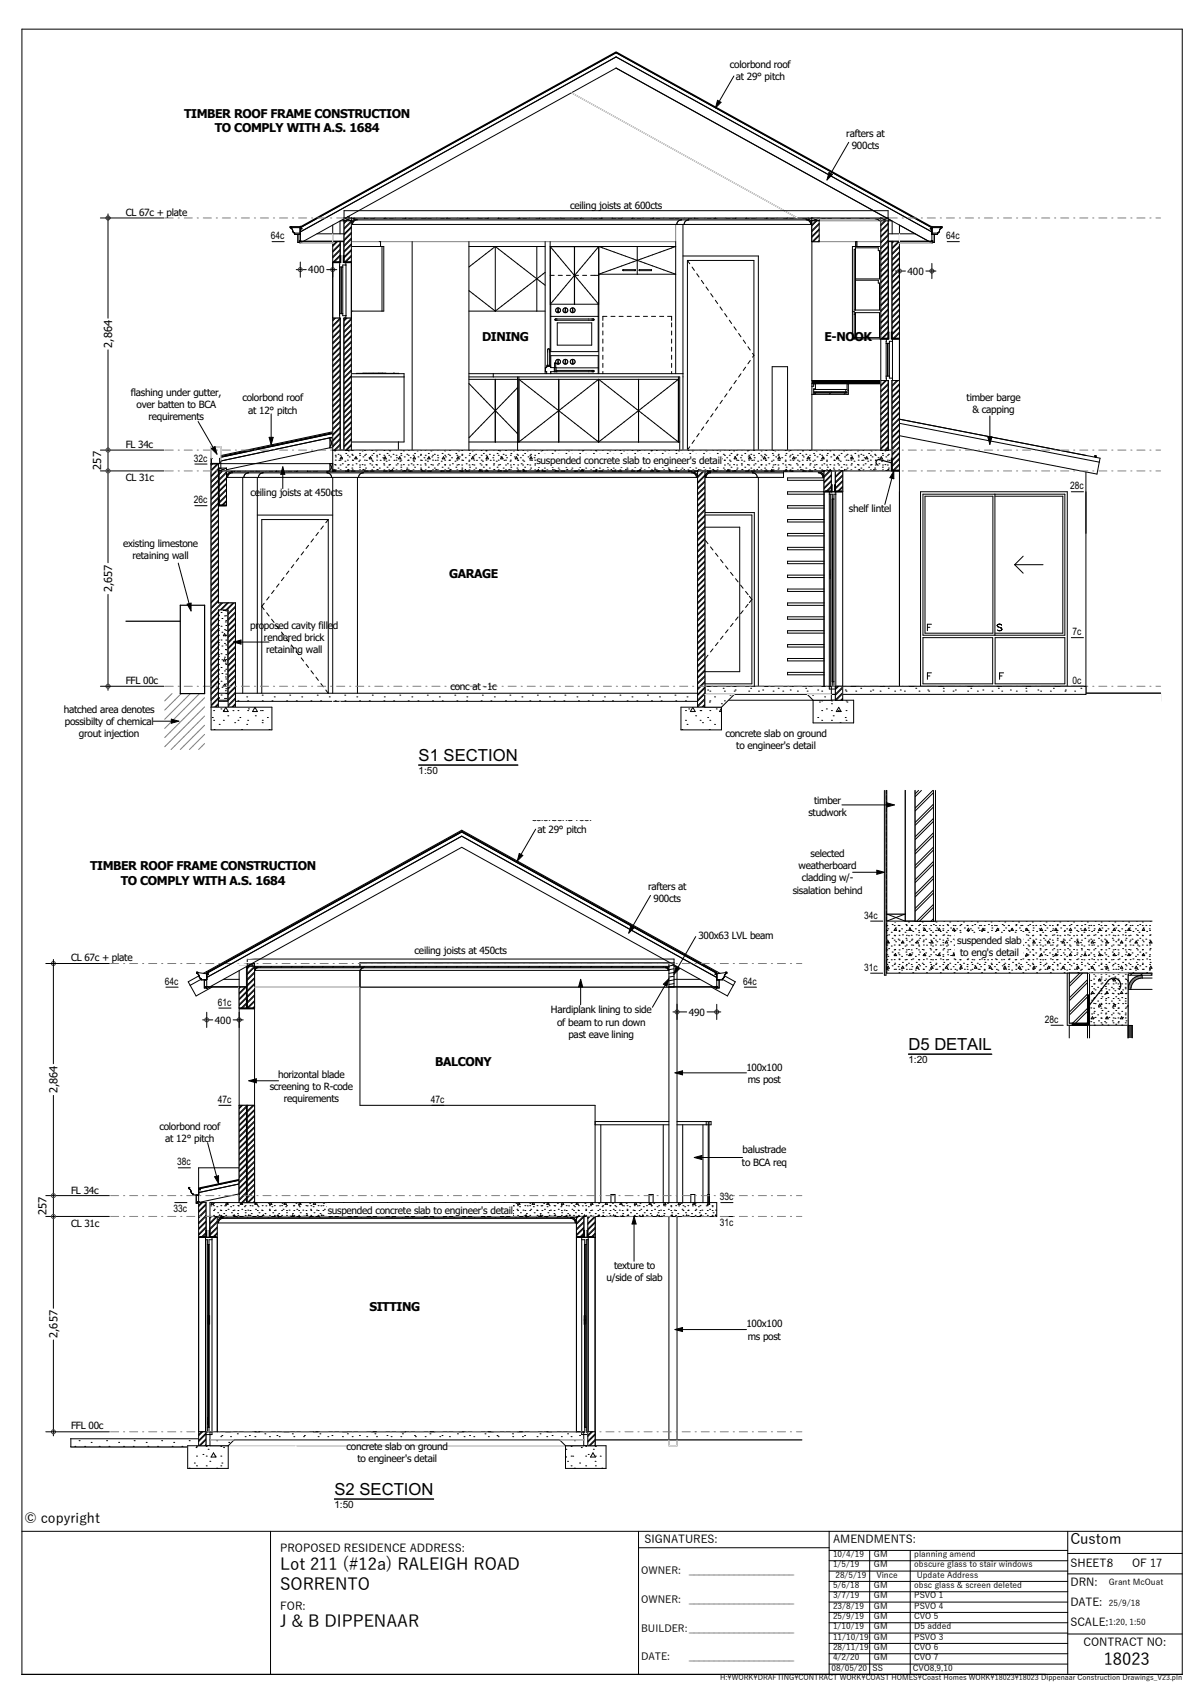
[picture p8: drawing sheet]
<svg xmlns="http://www.w3.org/2000/svg" width="297mm" height="420mm" viewBox="0 0 297 420" stroke-linecap="round" stroke-linejoin="round" font-family="sans-serif">
<defs><g id="words">
<g font-size="4.1">
<text x="103.3" y="187.8">S1 SECTION</text>
<text x="224.1" y="259.1">D5 DETAIL</text>
<text x="82.5" y="368.9">S2 SECTION</text>
<text x="69.1" y="387.5">Lot 211 (#12a) RALEIGH ROAD</text>
<text x="69.1" y="392.4">SORRENTO</text>
<text x="69.1" y="401.6">J &amp; B DIPPENAAR</text>
<text x="272.3" y="411">18023</text>
</g>
<text font-size="3.6" x="264" y="381">Custom</text>
<text font-size="3.4" x="6" y="375.8">© copyright</text>
<g font-size="3">
<text x="45.5" y="29">TIMBER ROOF FRAME CONSTRUCTION</text>
<text x="53" y="32.7">TO COMPLY WITH A.S. 1684</text>
<text x="118.9" y="84.2">DINING</text>
<text x="203.4" y="84.2">E-NOOK</text>
<text x="110.8" y="142.7">GARAGE</text>
<text x="22.3" y="214.7">TIMBER ROOF FRAME CONSTRUCTION</text>
<text x="29.8" y="218.3">TO COMPLY WITH A.S. 1684</text>
<text x="107.4" y="263.2">BALCONY</text>
<text x="91.1" y="323.6">SITTING</text>
</g>
<g font-size="2.7">
<text x="27.6" y="85.8" transform="rotate(-90 27.6 85.8)">2,864</text>
<text x="24.9" y="115.9" transform="rotate(-90 24.9 115.9)">257</text>
<text x="27.6" y="146.2" transform="rotate(-90 27.6 146.2)">2,657</text>
<text x="14.2" y="269.8" transform="rotate(-90 14.2 269.8)">2,864</text>
<text x="11.5" y="299.9" transform="rotate(-90 11.5 299.9)">257</text>
<text x="14.2" y="330.2" transform="rotate(-90 14.2 330.2)">2,657</text>
<text x="69.1" y="383">PROPOSED RESIDENCE ADDRESS:</text>
<text x="159" y="380.8">SIGNATURES:</text>
<text x="205.5" y="380.7">AMENDMENTS:</text>
<text x="264" y="386.8">SHEET:8</text>
<text x="279.2" y="386.8">OF 17</text>
<text x="264" y="391.3">DRN:</text>
<text x="69.1" y="397.2">FOR:</text>
<text x="264" y="401.2">SCALE:</text>
<text x="264" y="396.2">DATE:</text>
<text x="267.3" y="406.2">CONTRACT NO:</text>
</g>
<g font-size="2.5">
<text x="180.1" y="16.7">colorbond roof</text>
<text x="181.5" y="19.7">at 29° pitch</text>
<text x="208.8" y="33.7">rafters at</text>
<text x="210.1" y="36.7">900cts</text>
<text x="31" y="53.3">CL 67c + plate</text>
<text x="140.6" y="51.5">ceiling joists at 600cts</text>
<text x="66.8" y="59">64c</text>
<text x="233.4" y="59">64c</text>
<text x="76" y="67.4">400</text>
<text x="223.8" y="67.8">400</text>
<text x="32.3" y="97.6">flashing under gutter,</text>
<text x="33.7" y="100.6">over batten to BCA</text>
<text x="59.8" y="99.1">colorbond roof</text>
<text x="238.4" y="99">timber barge</text>
<text x="239.9" y="102">&amp; capping</text>
<text x="36.6" y="103.6">requirements</text>
<text x="61.2" y="102">at 12° pitch</text>
<text x="31" y="110.6">FL 34c</text>
<text x="47.8" y="113.9">32c</text>
<text x="31" y="118.8">CL 31c</text>
<text x="132.3" y="114.5">suspended concrete slab to engineer's detail</text>
<text x="47.8" y="124.2">26c</text>
<text x="61.8" y="122.4">ceiling joists at 450cts</text>
<text x="264" y="120.7">28c</text>
<text x="209.4" y="126.3">shelf lintel</text>
<text x="30.3" y="135">existing limestone</text>
<text x="32.7" y="138">retaining wall</text>
<text x="61.7" y="155.2">proposed cavity filled</text>
<text x="65.1" y="158.2">rendered brick</text>
<text x="65.7" y="161.2">retaining wall</text>
<text x="264.6" y="156.7">7c</text>
<text x="31" y="168.8">FFL 00c</text>
<text x="111.1" y="170.3">conc at -1c</text>
<text x="264.6" y="168.7">0c</text>
<text x="15.7" y="176">hatched area denotes</text>
<text x="16" y="179">possibilty of chemical</text>
<text x="19.5" y="182">grout injection</text>
<text x="179" y="181.8">concrete slab on ground</text>
<text x="181.6" y="184.8">to engineer's detail</text>
<text x="103.3" y="191">1:50</text>
<text x="131.2" y="202.5">colorbond roof</text>
<text x="199.4" y="201.4">studwork</text>
<text x="200.8" y="198.4">timber</text>
<text x="132.6" y="205.5">at 29° pitch</text>
<text x="197" y="214.5">weatherboard</text>
<text x="199.9" y="211.5">selected</text>
<text x="159.9" y="219.5">rafters at</text>
<text x="195.5" y="220.5">sisalation behind</text>
<text x="197.8" y="217.5">cladding w/-</text>
<text x="161.2" y="222.5">900cts</text>
<text x="213.2" y="226.7">34c</text>
<text x="172.3" y="231.7">300x63 LVL beam</text>
<text x="236.1" y="232.9">suspended slab</text>
<text x="17.5" y="237.2">CL 67c + plate</text>
<text x="102.3" y="235.4">ceiling joists at 450cts</text>
<text x="213.2" y="239.5">31c</text>
<text x="236.8" y="235.9">to eng's detail</text>
<text x="40.7" y="243">64c</text>
<text x="183.3" y="243">64c</text>
<text x="53.7" y="248.2">61c</text>
<text x="135.9" y="250.1">Hardiplank lining to side</text>
<text x="169.9" y="250.6">490</text>
<text x="53" y="252.6">400</text>
<text x="137.4" y="253.1">of beam to run down</text>
<text x="140.2" y="256.1">past eave lining</text>
<text x="257.7" y="252.4">28c</text>
<text x="224.1" y="262.3">1:20</text>
<text x="66.5" y="268.9">screening to R-code</text>
<text x="68.6" y="265.9">horizontal blade</text>
<text x="184.1" y="264.2">100x100</text>
<text x="184.5" y="267.2">ms post</text>
<text x="53.7" y="272.2">47c</text>
<text x="70" y="271.9">requirements</text>
<text x="106.2" y="272.2">47c</text>
<text x="39.3" y="278.7">colorbond roof</text>
<text x="40.8" y="281.7">at 12° pitch</text>
<text x="43.7" y="287.6">38c</text>
<text x="183" y="287.6">to BCA req</text>
<text x="183.2" y="284.6">balustrade</text>
<text x="17.5" y="294.5">FL 34c</text>
<text x="42.8" y="299.1">33c</text>
<text x="80.8" y="299.5">suspended concrete slab to engineer's detail</text>
<text x="177.5" y="296.2">33c</text>
<text x="17.5" y="302.7">CL 31c</text>
<text x="177.5" y="302.6">31c</text>
<text x="149.6" y="316.1">u/side of slab</text>
<text x="151.5" y="313.2">texture to</text>
<text x="184.1" y="327.6">100x100</text>
<text x="184.5" y="330.6">ms post</text>
<text x="17.5" y="352.7">FFL 00c</text>
<text x="85.5" y="357.8">concrete slab on ground</text>
<text x="88.2" y="360.8">to engineer's detail</text>
<text x="82.5" y="372.1">1:50</text>
<text x="158.2" y="388.3">OWNER:</text>
<text x="170" y="388.3">_____________________</text>
<text x="158.2" y="395.6">OWNER:</text>
<text x="170" y="395.6">_____________________</text>
<text x="158.2" y="402.6">BUILDER:_____________________</text>
<text x="158.2" y="409.7">DATE:</text>
<text x="170" y="409.7">_____________________</text>
</g>
<g font-size="2.1">
<text x="205.5" y="384.2">10/4/19</text>
<text x="205.5" y="386.7">1/5/19</text>
<text x="206.1" y="389.3">28/5/19</text>
<text x="215.6" y="384.2">GM</text>
<text x="215.6" y="386.7">GM</text>
<text x="216.2" y="389.3">Vince</text>
<text x="225.5" y="384.2">planning amend</text>
<text x="225.5" y="386.7">obscure glass to stair windows</text>
<text x="226.1" y="389.3">Update Address</text>
<text x="205.5" y="391.8">5/6/18</text>
<text x="205.5" y="394.4">3/7/19</text>
<text x="215.6" y="391.8">GM</text>
<text x="215.6" y="394.4">GM</text>
<text x="225.5" y="391.8">obsc glass &amp; screen deleted</text>
<text x="225.5" y="394.4">PSVO 1</text>
<text x="273.5" y="391.2">Grant McOuat</text>
<text x="205.5" y="396.9">23/8/19</text>
<text x="205.5" y="399.5">25/9/19</text>
<text x="215.6" y="396.9">GM</text>
<text x="215.6" y="399.5">GM</text>
<text x="225.5" y="396.9">PSVO 4</text>
<text x="225.5" y="399.5">CVO 5</text>
<text x="273.5" y="396.3">25/9/18</text>
<text x="273.5" y="401">1:20, 1:50</text>
<text x="205.5" y="402">1/10/19</text>
<text x="205.5" y="404.6">11/10/19</text>
<text x="205.5" y="407.2">28/11/19</text>
<text x="215.6" y="402">GM</text>
<text x="215.6" y="404.6">GM</text>
<text x="215.6" y="407.2">GM</text>
<text x="225.5" y="402">D5 added</text>
<text x="225.5" y="404.6">PSVO 3</text>
<text x="225.5" y="407.2">CVO 6</text>
<text x="205.1" y="412.2">08/05/20</text>
<text x="205.5" y="409.8">4/2/20</text>
<text x="215.2" y="412.2">SS</text>
<text x="215.6" y="409.8">GM</text>
<text x="225.2" y="412.2">CVO8,9,10</text>
<text x="225.5" y="409.8">CVO 7</text>
</g>
<text font-size="1.8" x="177.6" y="414.5">H:\WORK\DRAFTING\CONTRACT WORK\COAST HOMES\Coast Homes WORK\18023\18023 Dippenaar Construction Drawings_V23.pln</text>
</g></defs>
<g fill="none" stroke="#000" stroke-width=".25">
<path d="M5.4 7.2h286.2v406h-286.2zM5.4 377.9h286.2M66.7 377.9v35.3M157.5 377.9v35.3M204.5 377.9v35.3M263.4 377.9v35.3M157.5 381.9h47M204.5 397.9h58.9M204.5 395.3h58.9M204.5 392.8h58.9M204.5 390.2h58.9M204.5 387.7h58.9"/>
<path d="M204.5 385.1h58.9M204.5 382.6h58.9M214.5 382.6v30.6M224.5 382.6v30.6M263.4 383.3h28.2M263.4 388.4h28.2M204.5 408.1h58.9M204.5 405.5h58.9M204.5 403h58.9M204.5 400.4h58.9M204.5 410.6h58.9M263.4 403.2h28.2"/>
</g>
<!-- layer: C1  CONCRETE-(floor slab) -->
<path d="M17.5 355h31.5v2h-31.5z" fill-rule="evenodd" fill="#000"/>
<!-- layer: D1  WALLS-(external) -->
<g fill="#000">
<path d="M49 300.2h1.8v5.1h-1.8z" fill-rule="evenodd"/>
<path d="M51.8 300.2h1.8v5.1h-1.8z" fill-rule="evenodd"/>
<path d="M142.2 300.2h1.8v5.1h-1.8z" fill-rule="evenodd"/>
<path d="M145 300.2h1.8v5.1h-1.8z" fill-rule="evenodd"/>
</g>
<path d="M51.5 307.1v45.1" fill="none" stroke="#3f3f3f" stroke-width=".25"/>
<g fill="#fff">
<path d="M50.7 353.4h1.6v.6h-1.6z" fill-rule="evenodd"/>
<path d="M50.7 305.3h1.6v.6h-1.6z" fill-rule="evenodd"/>
<path d="M51.2 305.9h.4v1.2h-.4z" fill-rule="evenodd"/>
<path d="M51.2 352.2h.4v1.2h-.4z" fill-rule="evenodd"/>
</g>
<path d="M144.3 307.1v45.1" fill="none" stroke="#3f3f3f" stroke-width=".25"/>
<g fill="#fff">
<path d="M144.2 352.2h.4v1.2h-.4z" fill-rule="evenodd"/>
<path d="M144.2 305.9h.4v1.2h-.4z" fill-rule="evenodd"/>
<path d="M143.5 305.3h1.6v.6h-1.6z" fill-rule="evenodd"/>
<path d="M143.5 353.4h1.6v.6h-1.6z" fill-rule="evenodd"/>
</g>
<g fill="#000">
<path d="M49 353.3h1.8v3.5h-1.8z" fill-rule="evenodd"/>
<path d="M145 353.3h1.8v3.5h-1.8z" fill-rule="evenodd"/>
</g>
<!-- layer: C1  CONCRETE-(floor slab) -->
<path d="M51.8 353.3h92.2v2h-92.2z" fill-rule="evenodd" fill="#fff"/>
<g fill="none" stroke="#000" stroke-width=".25">
<path d="M54.5 354.5h.1M54.7 354.2h.1M55.7 353.3h1.2M56.9 354.5h.1M58.5 353.8h.1M60.5 354.5h.1M61.5 354.2h.1M62.9 354.5h.1M62.9 353.3h1.2M65.3 353.8h.1M66.5 354.5h.1M68.3 354.2h.1"/>
<path d="M68.9 354.5h.1M70.1 353.3h1.2M72.1 353.8h.1M72.5 354.5h.1M74.9 354.5h.1M75.1 354.2h.1M77.3 353.3h1.2M78.5 354.5h.1M78.9 353.8h.1M80.9 354.5h.1M81.9 354.2h.1M84.5 354.5h.1"/>
<path d="M84.5 353.3h1.2M85.7 353.8h.1M86.9 354.5h.1M88.7 354.2h.1M90.5 354.5h.1M91.7 353.3h1.2M92.5 353.8h.1M92.9 354.5h.1M95.5 354.2h.1M96.5 354.5h.1M98.9 354.5h.1M98.9 353.3h1.2"/>
<path d="M99.3 353.8h.1M102.2 354.2h.1M102.5 354.5h.1M104.9 354.5h.1M106.1 353.8h.1M106.1 353.3h1.2M108.5 354.5h.1M109 354.2h.1M110.9 354.5h.1M112.8 353.8h.1M113.3 353.3h1.2M114.5 354.5h.1"/>
<path d="M115.8 354.2h.1M116.9 354.5h.1M119.6 353.8h.1M120.5 354.5h.1M120.5 353.3h1.2M122.6 354.2h.1M122.9 354.5h.1M126.4 353.8h.1M126.5 354.5h.1M127.7 353.3h1.2M128.9 354.5h.1M129.4 354.2h.1"/>
<path d="M132.5 354.5h.1M133.2 353.8h.1M134.9 354.5h.1M134.9 353.3h1.2M136.2 354.2h.1M138.5 354.5h.1M140 353.8h.1M140.9 354.5h.1M142.1 353.3h1.2M143 354.2h.1"/>
</g>
<path d="M51.8 296.8h125v3.4h-125z" fill-rule="evenodd" fill="#fff"/>
<g fill="none" stroke="#000" stroke-width=".25">
<path d="M52 297.6h.1M52.3 296.8l-.2 .4h.6l-.3-.4M52.6 296.9h.1M52.7 299.9h.1M52.7 298.7h.1M52.7 297.5h.1M52.9 298.4h.1M53.5 297.8h.1M53.7 299.3h.1M54.3 298.6h.1M54.5 299.9h.1M54.5 298.7h.1"/>
<path d="M54.5 297.5h.1M55.2 299.5h.1M55.4 297.6h.1M55.7 299.9h.1M55.7 298.7h.1M55.7 297.5h.1M55.9 296.8l-.2 .4h.6l-.3-.4M56 296.9h.1M56.2 298.4h.1M56.9 297.8h.1M57.1 299.3h.1M57.5 299.9h.1"/>
<path d="M57.5 298.7h.1M57.5 297.5h.1M57.7 298.6h.1M58.6 299.5h.1M58.7 299.9h.1M58.7 298.7h.1M58.7 297.5h.1M58.8 297.6h.1M59.4 296.9h.1M59.5 296.8l-.2 .4h.6l-.3-.4M59.6 298.4h.1M60.3 297.8h.1"/>
<path d="M60.5 299.9h.1M60.5 298.7h.1M60.5 297.5h.1M60.5 299.3h.1M61.1 298.6h.1M61.7 299.9h.1M61.7 298.7h.1M61.7 297.5h.1M62 299.5h.1M62.2 297.6h.1M62.8 296.9h.1M63 298.4h.1"/>
<path d="M63.1 296.8l-.2 .4h.6l-.3-.4M63.5 299.9h.1M63.5 298.7h.1M63.5 297.5h.1M63.7 297.8h.1M63.9 299.3h.1M64.5 298.6h.1M64.7 299.9h.1M64.7 298.7h.1M64.7 297.5h.1M65.4 299.5h.1M65.6 297.6h.1"/>
<path d="M66.2 296.9h.1M66.4 298.4h.1M66.5 299.9h.1M66.5 298.7h.1M66.5 297.5h.1M66.7 296.8l-.2 .4h.6l-.3-.4M67.1 297.8h.1M67.3 299.3h.1M67.7 299.9h.1M67.7 298.7h.1M67.7 297.5h.1M67.9 298.6h.1"/>
<path d="M68.8 299.5h.1M69 297.6h.1M69.5 299.9h.1M69.5 298.7h.1M69.5 297.5h.1M69.6 296.9h.1M69.8 298.4h.1M70.3 296.8l-.2 .4h.6l-.3-.4M70.5 297.8h.1M70.7 299.9h.1M70.7 298.7h.1M70.7 297.5h.1"/>
<path d="M70.7 299.3h.1M71.3 298.6h.1M72.2 299.5h.1M72.4 297.6h.1M72.5 299.9h.1M72.5 298.7h.1M72.5 297.5h.1M73 296.9h.1M73.2 298.4h.1M73.7 299.9h.1M73.7 298.7h.1M73.7 297.5h.1"/>
<path d="M73.9 297.8h.1M73.9 296.8l-.2 .4h.6l-.3-.4M74.1 299.3h.1M74.7 298.6h.1M75.5 299.9h.1M75.5 298.7h.1M75.5 297.5h.1M75.6 299.5h.1M75.8 297.6h.1M76.4 296.9h.1M76.6 298.4h.1M76.7 299.9h.1"/>
<path d="M76.7 298.7h.1M76.7 297.5h.1M77.2 297.8h.1M77.5 299.3h.1M77.5 296.8l-.2 .4h.6l-.3-.4M78.1 298.6h.1M78.5 299.9h.1M78.5 298.7h.1M78.5 297.5h.1M78.9 299.5h.1M79.2 297.6h.1M79.7 299.9h.1"/>
<path d="M79.7 298.7h.1M79.7 297.5h.1M79.8 296.9h.1M80 298.4h.1M80.6 297.8h.1M80.9 299.3h.1M81.1 296.8l-.2 .4h.6l-.3-.4M81.5 299.9h.1M81.5 298.7h.1M81.5 297.5h.1M81.5 298.6h.1M82.3 299.5h.1"/>
<path d="M82.6 297.6h.1M82.7 299.9h.1M82.7 298.7h.1M82.7 297.5h.1M83.2 296.9h.1M83.4 298.4h.1M84 297.8h.1M84.2 299.3h.1M84.5 299.9h.1M84.5 298.7h.1M84.5 297.5h.1M84.7 296.8l-.2 .4h.6l-.3-.4"/>
<path d="M84.9 298.6h.1M85.7 299.9h.1M85.7 298.7h.1M85.7 297.5h.1M85.7 299.5h.1M85.9 297.6h.1M86.6 296.9h.1M86.8 298.4h.1M87.4 297.8h.1M87.5 299.9h.1M87.5 298.7h.1M87.5 297.5h.1"/>
<path d="M87.6 299.3h.1M88.3 298.6h.1M88.3 296.8l-.2 .4h.6l-.3-.4M88.7 299.9h.1M88.7 298.7h.1M88.7 297.5h.1M89.1 299.5h.1M89.3 297.6h.1M90 296.9h.1M90.2 298.4h.1M90.5 299.9h.1M90.5 298.7h.1"/>
<path d="M90.5 297.5h.1M90.8 297.8h.1M91 299.3h.1M91.7 299.9h.1M91.7 298.7h.1M91.7 297.5h.1M91.7 298.6h.1M91.9 296.8l-.2 .4h.6l-.3-.4M92.5 299.5h.1M92.7 297.6h.1M93.4 296.9h.1M93.5 299.9h.1"/>
<path d="M93.5 298.7h.1M93.5 297.5h.1M93.6 298.4h.1M94.2 297.8h.1M94.4 299.3h.1M94.7 299.9h.1M94.7 298.7h.1M94.7 297.5h.1M95.1 298.6h.1M95.5 296.8l-.2 .4h.6l-.3-.4M95.9 299.5h.1M96.1 297.6h.1"/>
<path d="M96.5 299.9h.1M96.5 298.7h.1M96.5 297.5h.1M96.8 296.9h.1M97 298.4h.1M97.6 297.8h.1M97.7 299.9h.1M97.7 298.7h.1M97.7 297.5h.1M97.8 299.3h.1M98.5 298.6h.1M99.1 296.8l-.2 .4h.6l-.3-.4"/>
<path d="M99.3 299.5h.1M99.5 299.9h.1M99.5 298.7h.1M99.5 297.5h.1M99.5 297.6h.1M100.2 296.9h.1M100.4 298.4h.1M100.7 299.9h.1M100.7 298.7h.1M100.7 297.5h.1M101 297.8h.1M101.2 299.3h.1"/>
<path d="M101.9 298.6h.1M102.5 299.9h.1M102.5 298.7h.1M102.5 297.5h.1M102.7 299.5h.1M102.7 296.8l-.2 .4h.6l-.3-.4M102.9 297.6h.1M103.6 296.9h.1M103.7 299.9h.1M103.7 298.7h.1M103.7 297.5h.1M103.8 298.4h.1"/>
<path d="M104.4 297.8h.1M104.6 299.3h.1M105.2 298.6h.1M105.5 299.9h.1M105.5 298.7h.1M105.5 297.5h.1M106.1 299.5h.1M106.3 297.6h.1M106.3 296.8l-.2 .4h.6l-.3-.4M106.7 299.9h.1M106.7 298.7h.1M106.7 297.5h.1"/>
<path d="M106.9 296.9h.1M107.2 298.4h.1M107.8 297.8h.1M108 299.3h.1M108.5 299.9h.1M108.5 298.7h.1M108.5 297.5h.1M108.6 298.6h.1M109.5 299.5h.1M109.7 299.9h.1M109.7 298.7h.1M109.7 297.5h.1"/>
<path d="M109.7 297.6h.1M109.9 296.8l-.2 .4h.6l-.3-.4M110.3 296.9h.1M110.6 298.4h.1M111.2 297.8h.1M111.4 299.3h.1M111.5 299.9h.1M111.5 298.7h.1M111.5 297.5h.1M112 298.6h.1M112.7 299.9h.1M112.7 298.7h.1"/>
<path d="M112.7 297.5h.1M112.9 299.5h.1M113.1 297.6h.1M113.5 296.8l-.2 .4h.6l-.3-.4M113.7 296.9h.1M113.9 298.4h.1M114.5 299.9h.1M114.5 298.7h.1M114.5 297.5h.1M114.6 297.8h.1M114.8 299.3h.1M115.4 298.6h.1"/>
<path d="M115.7 299.9h.1M115.7 298.7h.1M115.7 297.5h.1M116.3 299.5h.1M116.5 297.6h.1M117.1 296.8l-.2 .4h.6l-.3-.4M117.1 296.9h.1M117.3 298.4h.1M117.5 299.9h.1M117.5 298.7h.1M117.5 297.5h.1M118 297.8h.1"/>
<path d="M118.2 299.3h.1M118.7 299.9h.1M118.7 298.7h.1M118.7 297.5h.1M118.8 298.6h.1M119.7 299.5h.1M119.9 297.6h.1M120.5 299.9h.1M120.5 298.7h.1M120.5 297.5h.1M120.5 296.9h.1M120.7 296.8l-.2 .4h.6l-.3-.4"/>
<path d="M120.7 298.4h.1M121.4 297.8h.1M121.6 299.3h.1M121.7 299.9h.1M121.7 298.7h.1M121.7 297.5h.1M122.2 298.6h.1M123.1 299.5h.1M123.3 297.6h.1M123.5 299.9h.1M123.5 298.7h.1M123.5 297.5h.1"/>
<path d="M123.9 296.9h.1M124.1 298.4h.1M124.3 296.8l-.2 .4h.6l-.3-.4M124.7 299.9h.1M124.7 298.7h.1M124.7 297.5h.1M124.8 297.8h.1M125 299.3h.1M125.6 298.6h.1M126.5 299.5h.1M126.5 299.9h.1M126.5 298.7h.1"/>
<path d="M126.5 297.5h.1M126.7 297.6h.1M127.3 296.9h.1M127.5 298.4h.1M127.7 299.9h.1M127.7 298.7h.1M127.7 297.5h.1M127.9 296.8l-.2 .4h.6l-.3-.4M128.2 297.8h.1M128.4 299.3h.1M129 298.6h.1M129.5 299.9h.1"/>
<path d="M129.5 298.7h.1M129.5 297.5h.1M129.9 299.5h.1M130.1 297.6h.1M130.7 299.9h.1M130.7 298.7h.1M130.7 297.5h.1M130.7 296.9h.1M130.9 298.4h.1M131.5 296.8l-.2 .4h.6l-.3-.4M131.6 297.8h.1M131.8 299.3h.1"/>
<path d="M132.4 298.6h.1M132.5 299.9h.1M132.5 298.7h.1M132.5 297.5h.1M133.3 299.5h.1M133.5 297.6h.1M133.7 299.9h.1M133.7 298.7h.1M133.7 297.5h.1M134.1 296.9h.1M134.3 298.4h.1M134.9 297.8h.1"/>
<path d="M135.1 296.8l-.2 .4h.6l-.3-.4M135.2 299.3h.1M135.5 299.9h.1M135.5 298.7h.1M135.5 297.5h.1M135.8 298.6h.1M136.6 299.5h.1M136.7 299.9h.1M136.7 298.7h.1M136.7 297.5h.1M136.9 297.6h.1M137.5 296.9h.1"/>
<path d="M137.7 298.4h.1M138.3 297.8h.1M138.5 299.9h.1M138.5 298.7h.1M138.5 297.5h.1M138.6 299.3h.1M138.7 296.8l-.2 .4h.6l-.3-.4M139.2 298.6h.1M139.7 299.9h.1M139.7 298.7h.1M139.7 297.5h.1M140 299.5h.1"/>
<path d="M140.3 297.6h.1M140.9 296.9h.1M141.1 298.4h.1M141.5 299.9h.1M141.5 298.7h.1M141.5 297.5h.1M141.7 297.8h.1M141.9 299.3h.1M142.3 296.8l-.2 .4h.6l-.3-.4M142.6 298.6h.1M142.7 299.9h.1M142.7 298.7h.1"/>
<path d="M142.7 297.5h.1M143.4 299.5h.1M143.6 297.6h.1M144.3 296.9h.1M144.5 299.9h.1M144.5 298.7h.1M144.5 297.5h.1M144.5 298.4h.1M145.1 297.8h.1M145.3 299.3h.1M145.7 299.9h.1M145.7 298.7h.1"/>
<path d="M145.7 297.5h.1M145.9 296.8l-.2 .4h.6l-.3-.4M146 298.6h.1M146.8 299.5h.1M147 297.6h.1M147.5 299.9h.1M147.5 298.7h.1M147.5 297.5h.1M147.7 296.9h.1M147.9 298.4h.1M148.5 297.8h.1M148.7 299.9h.1"/>
<path d="M148.7 298.7h.1M148.7 297.5h.1M148.7 299.3h.1M149.4 298.6h.1M149.5 296.8l-.2 .4h.6l-.3-.4M150.2 299.5h.1M150.4 297.6h.1M150.5 299.9h.1M150.5 298.7h.1M150.5 297.5h.1M151.1 296.9h.1M151.3 298.4h.1"/>
<path d="M151.7 299.9h.1M151.7 298.7h.1M151.7 297.5h.1M151.9 297.8h.1M152.1 299.3h.1M152.8 298.6h.1M153.1 296.8l-.2 .4h.6l-.3-.4M153.5 299.9h.1M153.5 298.7h.1M153.5 297.5h.1M153.6 299.5h.1M153.8 297.6h.1"/>
<path d="M154.5 296.9h.1M154.7 299.9h.1M154.7 298.7h.1M154.7 297.5h.1M154.7 298.4h.1M155.3 297.8h.1M155.5 299.3h.1M156.2 298.6h.1M156.5 299.9h.1M156.5 298.7h.1M156.5 297.5h.1M156.7 296.8l-.2 .4h.6l-.3-.4"/>
<path d="M157 299.5h.1M157.2 297.6h.1M157.7 299.9h.1M157.7 298.7h.1M157.7 297.5h.1M157.9 296.9h.1M158.1 298.4h.1M158.7 297.8h.1M158.9 299.3h.1M159.5 299.9h.1M159.5 298.7h.1M159.5 297.5h.1"/>
<path d="M159.6 298.6h.1M160.3 296.8l-.2 .4h.6l-.3-.4M160.4 299.5h.1M160.6 297.6h.1M160.7 299.9h.1M160.7 298.7h.1M160.7 297.5h.1M161.3 296.9h.1M161.5 298.4h.1M162.1 297.8h.1M162.3 299.3h.1M162.5 299.9h.1"/>
<path d="M162.5 298.7h.1M162.5 297.5h.1M162.9 298.6h.1M163.7 299.9h.1M163.7 298.7h.1M163.7 297.5h.1M163.8 299.5h.1M163.9 296.8l-.2 .4h.6l-.3-.4M164 297.6h.1M164.6 296.9h.1M164.9 298.4h.1M165.5 299.9h.1"/>
<path d="M165.5 298.7h.1M165.5 297.5h.1M165.5 297.8h.1M165.7 299.3h.1M166.3 298.6h.1M166.7 299.9h.1M166.7 298.7h.1M166.7 297.5h.1M167.2 299.5h.1M167.4 297.6h.1M167.5 296.8l-.2 .4h.6l-.3-.4M168 296.9h.1"/>
<path d="M168.3 298.4h.1M168.5 299.9h.1M168.5 298.7h.1M168.5 297.5h.1M168.9 297.8h.1M169.1 299.3h.1M169.7 299.9h.1M169.7 298.7h.1M169.7 297.5h.1M169.7 298.6h.1M170.6 299.5h.1M170.8 297.6h.1"/>
<path d="M171.1 296.8l-.2 .4h.6l-.3-.4M171.4 296.9h.1M171.5 299.9h.1M171.5 298.7h.1M171.5 297.5h.1M171.6 298.4h.1M172.3 297.8h.1M172.5 299.3h.1M172.7 299.9h.1M172.7 298.7h.1M172.7 297.5h.1M173.1 298.6h.1"/>
<path d="M174 299.5h.1M174.2 297.6h.1M174.5 299.9h.1M174.5 298.7h.1M174.5 297.5h.1M174.7 296.8l-.2 .4h.6l-.3-.4M174.8 296.9h.1M175 298.4h.1M175.7 299.9h.1M175.7 298.7h.1M175.7 297.5h.1M175.7 297.8h.1"/>
<path d="M175.9 299.3h.1M176.5 298.6h.1M53.9 300.2l.3-.4 .2 .4M54.5 300.1h.1M57.5 300.2l.3-.4 .2 .4M57.9 300.1h.1M61.1 300.2l.3-.4 .2 .4M61.3 300.1h.1M64.7 300.1h.1M64.7 300.2l.3-.4 .2 .4M68.1 300.1h.1M68.3 300.2l.3-.4 .2 .4"/>
<path d="M71.5 300.1h.1M71.9 300.2l.3-.4 .2 .4M74.9 300.1h.1M75.5 300.2l.3-.4 .2 .4M78.3 300.1h.1M79.1 300.2l.3-.4 .2 .4M81.7 300.1h.1M82.7 300.2l.3-.4 .2 .4M85.1 300.1h.1M86.3 300.2l.3-.4 .2 .4M88.5 300.1h.1M89.9 300.2l.3-.4 .2 .4"/>
<path d="M91.9 300.1h.1M93.5 300.2l.3-.4 .2 .4M95.3 300.1h.1M97.1 300.2l.3-.4 .2 .4M98.7 300.1h.1M100.7 300.2l.3-.4 .2 .4M102.1 300.1h.1M104.3 300.2l.3-.4 .2 .4M105.5 300.1h.1M107.9 300.2l.3-.4 .2 .4M108.9 300.1h.1M111.5 300.2l.3-.4 .2 .4"/>
<path d="M112.2 300.1h.1M115.1 300.2l.3-.4 .2 .4M115.6 300.1h.1M118.7 300.2l.3-.4 .2 .4M119 300.1h.1M122.3 300.2l.3-.4 .2 .4M122.4 300.1h.1M125.8 300.1h.1M125.9 300.2l.3-.4 .2 .4M129.2 300.1h.1M129.5 300.2l.3-.4 .2 .4M132.6 300.1h.1"/>
<path d="M133.1 300.2l.3-.4 .2 .4M136 300.1h.1M136.7 300.2l.3-.4 .2 .4M139.4 300.1h.1M140.3 300.2l.3-.4 .2 .4M142.8 300.1h.1M143.9 300.2l.3-.4 .2 .4M146.2 300.1h.1M147.5 300.2l.3-.4 .2 .4M149.6 300.1h.1M151.1 300.2l.3-.4 .2 .4M153 300.1h.1"/>
<path d="M154.7 300.2l.3-.4 .2 .4M156.4 300.1h.1M158.3 300.2l.3-.4 .2 .4M159.8 300.1h.1M161.9 300.2l.3-.4 .2 .4M163.2 300.1h.1M165.5 300.2l.3-.4 .2 .4M166.6 300.1h.1M169.1 300.2l.3-.4 .2 .4M169.9 300.1h.1M172.7 300.2l.3-.4 .2 .4M173.3 300.1h.1"/>
<path d="M176.3 300.2l.3-.4 .2 .4M176.7 300.1h.1"/>
</g>
<g fill="none" stroke="#000" stroke-width=".25">
<path d="M64.4 238.5l-.2 .2M67 238.5l-.2 .2M69.5 238.5l-.2 .2M72.1 238.5l-.2 .2M74.6 238.5l-.2 .2M77.2 238.5l-.2 .2M79.7 238.5l-.2 .2M82.3 238.5l-.2 .2M84.8 238.5l-.2 .2M87.4 238.5l-.2 .2M89.9 238.5l-.2 .2M92.4 238.5l-.2 .2"/>
<path d="M95 238.5l-.2 .2M97.5 238.5l-.2 .2M100.1 238.5l-.2 .2M102.6 238.5l-.2 .2M105.2 238.5l-.2 .2M107.7 238.5l-.2 .2M110.3 238.5l-.2 .2M112.8 238.5l-.2 .2M115.4 238.5l-.2 .2M117.9 238.5l-.2 .2M120.4 238.5l-.2 .2M123 238.5l-.2 .2"/>
<path d="M125.5 238.5l-.2 .2M128.1 238.5l-.2 .2M130.6 238.5l-.2 .2M133.2 238.5l-.2 .2M135.7 238.5l-.2 .2M138.3 238.5l-.2 .2M140.8 238.5l-.2 .2M143.4 238.5l-.2 .2M145.9 238.5l-.2 .2M148.4 238.5l-.2 .2M151 238.5l-.2 .2M153.5 238.5l-.2 .2"/>
<path d="M156.1 238.5l-.2 .2M158.6 238.5l-.2 .2M161.2 238.5l-.2 .2M163.7 238.5l-.2 .2"/>
</g>
<!-- layer: D1  WALLS-(external) -->
<g fill="#000">
<path d="M59 238.5h1.8v10.3h-1.8z" fill-rule="evenodd"/>
<path d="M61 238.5h1.8v10.3h-1.8z" fill-rule="evenodd"/>
<path d="M49 296.8h1.8v3.4h-1.8z" fill-rule="evenodd"/>
<path d="M59 272.8h1.8v24h-1.8z" fill-rule="evenodd"/>
<path d="M61 272.8h1.8v24h-1.8z" fill-rule="evenodd"/>
</g>
<!-- layer: J1  ROOF-(cover) -->
<g fill="none" stroke="#fff" stroke-width=".25">
<path d="M115 207l-1.1 .2M116.3 207.7l-2.4 .4M117.5 208.4l-3.6 .6M118.8 209.1l-3.8 .6M120 209.7l-3.7 .7M121.3 210.4l-3.8 .7M122.5 211.1l-3.7 .7M123.8 211.8l-3.8 .7M125 212.5l-3.7 .7M126.3 213.2l-3.8 .7M127.5 213.9l-3.7 .7M128.8 214.6l-3.8 .7"/>
<path d="M130 215.3l-3.7 .7M131.3 216l-3.8 .6M132.5 216.7l-3.7 .6M133.8 217.4l-3.8 .6M135 218.1l-3.7 .6M136.3 218.8l-3.8 .6M137.6 219.5l-3.8 .6M138.8 220.1l-3.8 .7M140.1 220.8l-3.8 .7M141.3 221.5l-3.8 .7M142.6 222.2l-3.8 .7M143.8 222.9l-3.8 .7"/>
<path d="M145.1 223.6l-3.8 .7M146.3 224.3l-3.7 .7M147.6 225l-3.8 .7M148.8 225.7l-3.7 .7M150.1 226.4l-3.8 .6M151.3 227.1l-3.7 .6M152.6 227.8l-3.8 .6M153.8 228.5l-3.7 .6M155.1 229.2l-3.8 .6M156.3 229.9l-3.7 .6M157.6 230.5l-3.8 .7M158.8 231.2l-3.7 .7"/>
<path d="M160.1 231.9l-3.8 .7M161.3 232.6l-3.7 .7M162.6 233.3l-3.8 .7M163.8 234l-3.7 .7M165.1 234.7l-3.8 .7M166.3 235.4l-3.7 .7M167.6 236.1l-3.8 .7M168.8 236.8l-3.7 .6M170.1 237.5l-3.8 .6M171.3 238.2l-3.7 .6M172.6 238.9l-3.8 .6M173.8 239.6l-3.7 .6"/>
<path d="M175.1 240.3l-3.8 .6M176.3 240.9l-3.7 .7M176.8 243.6l-.5 .1M176.8 242.7l-1.7 .3M176.8 241.8l-3 .5"/>
</g>
<path d="M113.9 204.9l62.9 34.9v.4l-62.9-34.9z" fill-rule="evenodd" fill="#000"/>
<path d="M48.5 239.9h.3h-.3v.2l.5 .4 .2 .7 .4 .3v.3h1.4v-1.5v1.5h-1.4v-.3l-.4-.3-.2-.6-.5-.4z" fill-rule="evenodd" fill="#7f7f7f"/>
<path d="M51 240.3h.4v.2v-.2h-.4v1.5h-.6v2h.7v-.2h-.3v-.2h.3h-.3v.2h.3v.2h-.7v-2h.6z" fill-rule="evenodd" fill="#fff"/>
<path d="M50.5 243.8h.1M50.6 243.8h.1" fill="none" stroke="#000" stroke-width=".25"/>
<path d="M176.8 240.3v1.5h1.4v-.3l.4-.3 .2-.7 .5-.4v-.2h-.3h.3v.3l-.5 .4-.2 .6-.4 .3v.3h-1.4z" fill-rule="evenodd" fill="#7f7f7f"/>
<path d="M176.4 240.3h.4v1.5h.6v2h-.7v-.2h.3v-.2h-.3h.3v.2h-.3v.2h.7v-2h-.6v-1.5h-.4v.2z" fill-rule="evenodd" fill="#fff"/>
<g fill="#fff">
<path d="M174.7 276.8h.2v20h-.2z" fill-rule="evenodd"/>
<path d="M174.2 276.8h1.2v.8h-1.2z" fill-rule="evenodd"/>
</g>
<path d="M46.5 293h.3h-.3v.3l.5 .3 .2 .8 .4 .2v.3h1.4v-1.5v1.5h-1.4v-.3l-.4-.2-.2-.6-.5-.5z" fill-rule="evenodd" fill="#7f7f7f"/>
<path d="M49 293.4h.4v.2v-.2h-.4v1.5h-.6v2h.7v-.2h-.3v-.2h.3l-.3 .1v.1h.3v.2h-.7v-2h.6z" fill-rule="evenodd" fill="#fff"/>
<path d="M48.4 296.1h.1M48.6 296.9h.1M48.8 296.7h.1M48.9 296.9h.1" fill="none" stroke="#000" stroke-width=".25"/>
<!-- layer: J1  ROOF-(cover) -->
<path d="M59 294.5l-10 1.8M59 293.6l-10 1.8M59 292.7l-10 1.8" fill="none" stroke="#fff" stroke-width=".25"/>
<path d="M49 293l10-2.1v.3l-10 2.2z" fill-rule="evenodd" fill="#000"/>
<g fill="#7f7f7f">
<path d="M164.2 238.7a.8 .8 0 0 1 .8 .8z" fill-rule="evenodd"/>
<path d="M63.1 238.8l.5-.1-.8 .8z" fill-rule="evenodd"/>
</g>
<g fill="none" stroke="#000" stroke-width=".25">
<path d="M53.6 300.2h.1M56.2 300.2l-.2 .2M58.7 300.2l-.2 .2M61.3 300.2l-.2 .2M63.8 300.2l-.2 .2M66.4 300.2l-.2 .2M68.9 300.2l-.2 .2M71.5 300.2l-.2 .2M74 300.2l-.2 .2M76.5 300.2l-.2 .2M79.1 300.2l-.2 .2M81.6 300.2l-.2 .2"/>
<path d="M84.2 300.2l-.2 .2M86.7 300.2l-.2 .2M89.3 300.2l-.2 .2M91.8 300.2l-.2 .2M94.4 300.2l-.2 .2M96.9 300.2l-.2 .2M99.5 300.2l-.2 .2M102 300.2l-.2 .2M104.5 300.2l-.2 .2M107.1 300.2l-.2 .2M109.6 300.2l-.2 .2M112.2 300.2l-.2 .2"/>
<path d="M114.7 300.2l-.2 .2M117.3 300.2l-.2 .2M119.8 300.2l-.2 .2M122.4 300.2l-.2 .2M124.9 300.2l-.2 .2M127.5 300.2l-.2 .2M130 300.2l-.2 .2M132.5 300.2l-.2 .2M135.1 300.2l-.2 .2M137.6 300.2l-.2 .2M140.2 300.2l-.2 .2"/>
</g>
<g fill="#7f7f7f">
<path d="M54.1 300.7l.9-.3v.3a1.12 1.12 0 0 0-1.1 1.1h-.3v-.3z" fill-rule="evenodd"/>
<path d="M140.8 300.4a1.4 1.4 0 0 1 1.4 1.4h-.3a1.12 1.12 0 0 0-1.1-1.1z" fill-rule="evenodd"/>
</g>
<!-- layer: I1  BEAMS -->
<path d="M165 237.6h1.3v6h-1.3zM166.3 240l-1.3 .2M166.3 239.1l-1.3 .2M166.3 238.2l-1.3 .2M166.3 242.7l-1.3 .2M166.3 241.8l-1.3 .2M166.3 240.9l-1.3 .2" fill="none" stroke="#000" stroke-width=".25"/>
<!-- layer: C1  CONCRETE-(floor slab) -->
<path d="M51.8 296.8h125v3.4h-125zM17.5 355h31.5v2h-31.5M51.8 353.3h92.2v2h-92.2z" fill="none" stroke="#000" stroke-width=".25"/>
<!-- layer: D1  WALLS-(external) -->
<g fill="none" stroke="#000" stroke-width=".25">
<path d="M59 238.5h3.8v58.3h-3.8zM60.8 238.5v10.3M61 238.5v10.3M166.3 238.5h.6M167 238.5v58.3M59 248.8h3.8M62.8 243.6h26v29.2h58v24M165 243.6v53.2M59 272.8h3.8M60.8 272.8v24M61 272.8v24M59 288.2h-10v4.8"/>
<path d="M49 305.3v48.7M49 305.3h4.6M50.7 305.9h.5v47.5h-.5v.6h1.6v-.6h-.7v-47.5h.7M50.7 305.3v48M50.8 305.9v47.4M50.8 300.2h2.8v53.1M50.8 305.3v-8.5l-1.8-.1v60.1h97.8v-56.6h-4.6v53.1M51.2 307.1h.4M51.4 307.1v45.1M51.8 300.2v5.1M52.3 305.3v48M142.2 305.3h4.6"/>
<path d="M143.5 305.9h.7v47.5h-.7v.6h1.6v-.6h-.5v-47.5h.5M143.5 305.3v48M144 300.2v5.1M144.2 307.1h.4M144.3 307.1v45.1M145 300.2v5.1M145 305.9v47.4M145.1 305.3v48M165 300.2v56.6h2v-56.6M51.3 324.6v2.2M51.7 324.6v2.2M144.1 324.6v2.2"/>
<path d="M144.5 324.6v2.2M49 353.3h1.8v3.5M51.2 352.2h.4M51.3 349.8v1.6M144.2 352.2h.4M146.8 353.3h-1.8v3.5"/>
</g>
<path d="M62.8 238.5h102.2v.2h-102.2zM63.6 238.8v-.1a.8 .8 0 0 0-.8 .8h102.2a.8 .8 0 0 0-.8-.8v.1M63.6 238.8h100.6M63.6 238.8l-.5 .3-.1 .4M89.6 238.7v.1l-.5 .3-.1 .4M164.2 238.8l.5 .3 .1 .4M53.6 300.2h88.6v.2h-88.6zM55 300.7v-.3a1.4 1.4 0 0 0-1.4 1.4h88.6a1.4 1.4 0 0 0-1.4-1.4v.3M55 300.7h85.8M55 300.7a1.12 1.12 0 0 0-1.1 1.1M140.8 300.7a1.12 1.12 0 0 1 1.1 1.1" fill="none" stroke="#000" stroke-width=".25"/>
<!-- layer: J1  ROOF-(cover) -->
<path d="M113.9 209.1l62.9 34.9v-4.2M113.9 206.3l62.9 34.9M113.9 205.3l62.9 34.9M59 290.9v3.7l-10 2.1v-3.7M59 292.2l-10 2.1M59 291.2l-10 2.2" fill="none" stroke="#000" stroke-width=".25"/>
<g fill="none" stroke="#000" stroke-width=".25">
<path d="M48.5 239.9v.2l.3 .2M48.8 240h.1M179 240h.1M179.3 239.9v.2l-.6 .5-.1 .6M48.8 240.3l.2 .2M48.8 240l2.2 .3M48.8 240l-.3-.1v.3l.3 .1M49 240.5l.2 .7M49 240.6l.1 .2M49.1 240.8v.1M49.1 240.8l-2.7 1.5 2 3.5 3.9-2.2M49.1 241l.1 .2"/>
<path d="M49.2 241.2l.3 .3M49.3 241.3l.2 .1M49.5 241.4l.1 .1M49.6 241.5v.3M49.6 241.5h.1M49.6 241.7l-2.7 1.4M50.2 240.2l63.7-35.3 63.7 35.3M50.4 241.8v2h.7v-.2M50.4 241.8v2M51 240.3v1.5h-1.4v-.3M51 240.3h.4v.2M51.1 243.4h-.3v.2h10"/>
<path d="M51.4 240.5h.1M60.8 243.5l-10-.1v.2M165 243.5l12-.1v.2M176.4 240.5h.1M176.7 243.4h.3v.2h-12M176.8 240.3v1.5h1.4v-.3M176.8 240.3h-.4v.2M177.4 241.8v2M177.4 241.8v2h-.7v-.2M178.2 241.5h.1M178.2 241.7l2.7 1.4M178.2 241.5v.3"/>
<path d="M178.6 241.2l-.4 .3M178.6 241.2l-.3 .3M178.7 241v-.2l2.7 1.5-2 3.5-3.9-2.2M179 240l.3-.1-.1 .3M179 240l-2.2 .3M46.7 293.1l.1-.1h-.3v.3l.6 .6M46.7 293.1h.1M47 293.8l.1 .1M47.1 294l.1 .4M47.1 293.9v.1M47.2 294.4l.1 .1M47.2 294.4l.3 .2"/>
<path d="M47.4 294.5l.1 .1M47.5 294.6h.1M47.6 294.6h.1M47.6 294.6v.3h1.4M48.4 294.9v2h.7v-.2h-.3M49 293.4v1.5h-.6M49.1 296.5h-.3v.2h.3v.2h-.7M49.1 296.5v.1M49.4 293.4v.2v-.2h-.4v1.5"/>
</g>
<path d="M148.2 277.6v19.2M163.6 277.6v19.2M165 276.8h-18.2v.8h18.2M167 276.8h7.7v20h.2v-20h.5v.8h-8.4M168.4 277.6v19.2M173.4 277.6v19.2M174.2 276.8v.8M150.7 296.8v-2h1v2M160.1 296.8v-2h1v2M170.4 296.8v-2h1v2M174.7 294.8l-.1 2M174.9 294.8l.1 2" fill="none" stroke="#000" stroke-width=".25"/>
<!-- layer: I1  BEAMS -->
<path d="M88.8 239.5v4.1h76.2M165 237.6h-76.2v.9" fill="none" stroke="#000" stroke-width=".3"/>
<!-- layer: K1  TEXT-(notes) -->
<path d="M40.9 243.6h3M54 248.8h3M183.6 243.6h3M54 272.8h3M106.5 272.8h3M43.1 296.8h3M177.8 296.8h3M177.8 300.2h3" fill="none" stroke="#000" stroke-width=".25"/>
<path d="M61 237.8h1.8v.7h-1.8z" fill-rule="evenodd" fill="#fff"/>
<path d="M61 237.8v.7M61 238.5h1.8M61 237.8h1.8M61 237.8l1.8 .7M62.8 237.8v.7M62.8 237.8l-1.8 .7M44 288.2h3" fill="none" stroke="#000" stroke-width=".25"/>
<path d="M49 296.8h1.8v8.5h-1.8z" fill-rule="evenodd" fill="#fff"/>
<g fill="none" stroke="#000" stroke-width=".25">
<path d="M49 296.8h1.8v8.5h-1.8zM49.7 296.8l-.7 .7M50 296.8l-1 .9M50.8 298.8l-1.8 1.8M50.8 297.4l-1.8 1.8M50.8 299.9l-1.8 1.8M50.8 298.5l-1.8 1.8M50.8 297.1l-1.8 1.8M50.8 304.4l-.9 .9M50.8 303l-1.8 1.8M50.8 301.6l-1.8 1.8M50.8 300.2l-1.8 1.8"/>
<path d="M50.8 304.1l-1.2 1.2M50.8 302.7l-1.8 1.8M50.8 301.3l-1.8 1.8"/>
</g>
<path d="M51.8 300.2h1.8v5.1h-1.8z" fill-rule="evenodd" fill="#fff"/>
<path d="M51.8 300.2h1.8v5.1h-1.8zM51.9 300.2l-.1 .1M52.2 300.2l-.4 .4M53.3 300.2l-1.5 1.5M53.6 304.5l-.9 .8M53.6 303l-1.8 1.8M53.6 301.6l-1.8 1.8M53.6 300.2l-1.8 1.8M53.6 304.2l-1.1 1.1M53.6 302.8l-1.8 1.8M53.6 301.3l-1.8 1.8" fill="none" stroke="#000" stroke-width=".25"/>
<path d="M59 272.8h1.8v24h-1.8z" fill-rule="evenodd" fill="#fff"/>
<g fill="none" stroke="#000" stroke-width=".25">
<path d="M59 272.8h1.8v24h-1.8zM59.6 272.8l-.6 .5M59.8 272.8l-.8 .8M60.8 278.9l-1.8 1.8M60.8 277.5l-1.8 1.8M60.8 276l-1.8 1.8M60.8 274.6l-1.8 1.8M60.8 273.2l-1.8 1.8M60.8 278.6l-1.8 1.8M60.8 277.2l-1.8 1.8M60.8 275.8l-1.8 1.8M60.8 274.4l-1.8 1.8"/>
<path d="M60.8 272.9l-1.8 1.8M60.8 295.8l-.9 1M60.8 294.4l-1.8 1.8M60.8 293l-1.8 1.8M60.8 291.6l-1.8 1.8M60.8 290.2l-1.8 1.8M60.8 288.8l-1.8 1.8M60.8 287.4l-1.8 1.8M60.8 285.9l-1.8 1.8M60.8 284.5l-1.8 1.8M60.8 283.1l-1.8 1.8M60.8 281.7l-1.8 1.8"/>
<path d="M60.8 280.3l-1.8 1.8M60.8 295.6l-1.2 1.2M60.8 294.1l-1.8 1.8M60.8 292.7l-1.8 1.8M60.8 291.3l-1.8 1.8M60.8 289.9l-1.8 1.8M60.8 288.5l-1.8 1.8M60.8 287.1l-1.8 1.8M60.8 285.7l-1.8 1.8M60.8 284.2l-1.8 1.8M60.8 282.8l-1.8 1.8M60.8 281.4l-1.8 1.8"/>
<path d="M60.8 280l-1.8 1.8"/>
</g>
<path d="M61 272.8h1.8v24h-1.8z" fill-rule="evenodd" fill="#fff"/>
<g fill="none" stroke="#000" stroke-width=".25">
<path d="M61 272.8h1.8v24h-1.8zM61.3 272.8l-.3 .2M62.4 272.8l-1.4 1.4M62.7 272.8l-1.7 1.6M62.8 279.7l-1.8 1.8M62.8 278.3l-1.8 1.8M62.8 276.9l-1.8 1.8M62.8 275.5l-1.8 1.8M62.8 274l-1.8 1.8M62.8 279.4l-1.8 1.8M62.8 278l-1.8 1.8M62.8 276.6l-1.8 1.8"/>
<path d="M62.8 275.2l-1.8 1.8M62.8 273.8l-1.8 1.8M62.8 296.7l-.1 .1M62.8 295.3l-1.5 1.5M62.8 293.8l-1.8 1.8M62.8 292.4l-1.8 1.8M62.8 291l-1.8 1.8M62.8 289.6l-1.8 1.8M62.8 288.2l-1.8 1.8M62.8 286.8l-1.8 1.8M62.8 285.4l-1.8 1.8M62.8 283.9l-1.8 1.8"/>
<path d="M62.8 282.5l-1.8 1.8M62.8 281.1l-1.8 1.8M62.8 296.4l-.4 .4M62.8 295l-1.8 1.8M62.8 293.6l-1.8 1.8M62.8 292.1l-1.8 1.8M62.8 290.7l-1.8 1.8M62.8 289.3l-1.8 1.8M62.8 287.9l-1.8 1.8M62.8 286.5l-1.8 1.8M62.8 285.1l-1.8 1.8M62.8 283.7l-1.8 1.8"/>
<path d="M62.8 282.2l-1.8 1.8M62.8 280.8l-1.8 1.8"/>
</g>
<path d="M61 238.5h1.8v10.3h-1.8z" fill-rule="evenodd" fill="#fff"/>
<g fill="none" stroke="#000" stroke-width=".25">
<path d="M61 238.5h1.8v10.3h-1.8zM61.3 238.5l-.3 .3M61.6 238.5l-.6 .6M62.7 238.5l-1.7 1.7M62.8 238.7l-1.8 1.8M62.8 239.8l-1.8 1.8M62.8 248.6l-.2 .2M62.8 247.2l-1.6 1.6M62.8 245.8l-1.8 1.8M62.8 244.3l-1.8 1.8M62.8 242.9l-1.8 1.8M62.8 241.5l-1.8 1.8"/>
<path d="M62.8 240.1l-1.8 1.8M62.8 248.3l-.5 .5M62.8 246.9l-1.8 1.8M62.8 245.5l-1.8 1.8M62.8 244.1l-1.8 1.8M62.8 242.7l-1.8 1.8M62.8 241.2l-1.8 1.8"/>
</g>
<path d="M142.2 300.2h1.8v5.1h-1.8z" fill-rule="evenodd" fill="#fff"/>
<path d="M142.2 300.2h1.8v5.1h-1.8zM142.4 300.2l-.2 .2M142.7 300.2l-.5 .5M143.9 300.2l-1.7 1.6M144 304.6l-.8 .7M144 303.2l-1.8 1.8M144 301.7l-1.8 1.8M144 300.3l-1.8 1.8M144 304.3l-1 1M144 302.9l-1.8 1.8M144 301.5l-1.8 1.8" fill="none" stroke="#000" stroke-width=".25"/>
<path d="M145 300.2h1.8v5.1h-1.8z" fill-rule="evenodd" fill="#fff"/>
<path d="M145 300.2h1.8v5.1h-1.8zM145.3 300.2l-.3 .3M145.5 300.2l-.5 .5M146.7 300.2l-1.7 1.7M146.8 304.6l-.7 .7M146.8 303.2l-1.8 1.8M146.8 301.8l-1.8 1.8M146.8 300.4l-1.8 1.8M146.8 304.3l-1 1M146.8 302.9l-1.8 1.8M146.8 301.5l-1.8 1.8" fill="none" stroke="#000" stroke-width=".25"/>
<g fill="#fff">
<path d="M58.9 238.4h2v5.2h-2z" fill-rule="evenodd"/>
<path d="M17.5 355h31.5v2h-31.5z" fill-rule="evenodd"/>
</g>
<g fill="none" stroke="#000" stroke-width=".25">
<path d="M128.1 210.6l.9 .5-1.4 1.4zM132.1 204.6l-3.6 6.2M11.3 237.8h15.7M13.2 236.8v25.7M59 239.5v4M60.8 238.5v5M88.8 239.4v4.2M155.6 228.4l.9 .5-1.4 1.4zM160.5 221l-4.5 7.7M166.3 237.6v-.9h-105.3v1.1M166.7 238.6l.9 .5-1.4 1.3zM171.6 231.1l-4.4 7.7"/>
<path d="M50 251.7h2.5M51 249.8v3.7M55.1 241.7h3.9M57.5 251.7h2.5M58.9 243.5h2.1M59 249.8v3.7M143.2 243.5v4.4M143.2 241.7l.5 1.8h-1zM164.1 243.1l-3.2 5.5M165 241.5l-.5 1.9-.9-.5zM166 249.7h3.4M166.3 241.7h6.4"/>
<path d="M167 247.8v3.8M174.4 249.7h3.4M176.8 247.8v3.8M13.2 270.3v52.5M61.4 266.7l1.8-.5v1zM63.2 266.7h5.5M166.5 264.7l1.9-.5v1zM168.4 264.7h15.7M11.3 295h15.7M51.2 282l2.2 8.3M52.9 290.4l1-.3v2zM171.3 285.6l1.8-.5v1z"/>
<path d="M173.1 285.6h10.1M11.3 300.2h15.7M156.4 302v9.2M156.4 300.2l.5 1.8h-1zM13.2 330.7v23.6M166.5 328.1l1.9-.5v1zM168.4 328.1h15.7M11.3 353.3h15.7M17.5 355h31.5v2h-31.5zM18.5 356.9h.1M19.5 355.5h.1M20.9 356.9h.1"/>
<path d="M22.5 355.9h.1M24.5 356.9h.1M26.3 355.5h.1M26.9 356.9h.1M29.3 355.9h.1M30.5 356.9h.1M32.9 356.9h.1M33.1 355.5h.1M36.1 355.9h.1M36.5 356.9h.1M38.9 356.9h.1M39.9 355.5h.1"/>
<path d="M42.5 356.9h.1M42.8 355.9h.1M44.9 356.9h.1M46.7 355.5h.1M48.5 356.9h.1"/>
</g>
<g fill="none" stroke="#808080" stroke-width=".25">
<path d="M27.3 237.8h2M30.5 237.8h.3M32 237.8h2M35.2 237.8h.3M36.7 237.8h2M39.9 237.8h.3M41.4 237.8h2M44.6 237.8h.3M46.1 237.8h2M49.3 237.8h.3M50.8 237.8h2M54 237.8h.3"/>
<path d="M55.5 237.8h2M58.7 237.8h.3M60.2 237.8h2M63.4 237.8h.3M64.9 237.8h2M68.1 237.8h.3M69.6 237.8h2M72.8 237.8h.3M74.3 237.8h2M77.5 237.8h.3M79 237.8h2M82.2 237.8h.3"/>
<path d="M83.7 237.8h2M86.9 237.8h.3M88.4 237.8h2M91.6 237.8h.3M93.1 237.8h2M96.3 237.8h.3M97.8 237.8h2M101 237.8h.3M102.5 237.8h2M105.7 237.8h.3M107.2 237.8h2M110.4 237.8h.3"/>
<path d="M111.9 237.8h2M115.1 237.8h.3M116.6 237.8h2M119.8 237.8h.3M121.3 237.8h2M124.5 237.8h.3M126 237.8h2M129.2 237.8h.3M130.7 237.8h2M133.9 237.8h.3M135.4 237.8h2M138.6 237.8h.3"/>
<path d="M140.1 237.8h2M143.3 237.8h.3M144.8 237.8h2M148 237.8h.3M149.5 237.8h2M152.7 237.8h.3M154.2 237.8h2M157.4 237.8h.3M158.9 237.8h2M162.1 237.8h.3M163.6 237.8h2M166.8 237.8h.3"/>
<path d="M168.3 237.8h2M171.5 237.8h.3M173 237.8h2M176.2 237.8h.3M177.7 237.8h2M180.9 237.8h.3M182.4 237.8h2M185.6 237.8h.3M187.1 237.8h2M190.3 237.8h.3M191.8 237.8h2M195 237.8h.3"/>
<path d="M196.5 237.8h1.3M27.3 295h2M30.5 295h.3M32 295h2M35.2 295h.3M36.7 295h2M39.9 295h.3M41.4 295h2M44.6 295h.3M46.1 295h2M49.3 295h.3M50.8 295h2"/>
<path d="M54 295h.3M55.5 295h2M58.7 295h.3M60.2 295h2M63.4 295h.3M64.9 295h2M68.1 295h.3M69.6 295h2M72.8 295h.3M74.3 295h2M77.5 295h.3M79 295h2"/>
<path d="M82.2 295h.3M83.7 295h2M86.9 295h.3M88.4 295h2M91.6 295h.3M93.1 295h2M96.3 295h.3M97.8 295h2M101 295h.3M102.5 295h2M105.7 295h.3M107.2 295h2"/>
<path d="M110.4 295h.3M111.9 295h2M115.1 295h.3M116.6 295h2M119.8 295h.3M121.3 295h2M124.5 295h.3M126 295h2M129.2 295h.3M130.7 295h2M133.9 295h.3M135.4 295h2"/>
<path d="M138.6 295h.3M140.1 295h2M143.3 295h.3M144.8 295h2M148 295h.3M149.5 295h2M152.7 295h.3M154.2 295h2M157.4 295h.3M158.9 295h2M162.1 295h.3M163.6 295h2"/>
<path d="M166.8 295h.3M168.3 295h2M171.5 295h.3M173 295h2M176.2 295h.3M177.7 295h2M180.9 295h.3M182.4 295h2M185.6 295h.3M187.1 295h2M190.3 295h.3M191.8 295h2"/>
<path d="M195 295h.3M196.5 295h1.3M27.3 300.2h2M30.5 300.2h.3M32 300.2h2M35.2 300.2h.3M36.7 300.2h2M39.9 300.2h.3M41.4 300.2h2M44.6 300.2h.3M46.1 300.2h2M49.3 300.2h.3"/>
<path d="M50.8 300.2h2M54 300.2h.3M55.5 300.2h2M58.7 300.2h.3M60.2 300.2h2M63.4 300.2h.3M64.9 300.2h2M68.1 300.2h.3M69.6 300.2h2M72.8 300.2h.3M74.3 300.2h2M77.5 300.2h.3"/>
<path d="M79 300.2h2M82.2 300.2h.3M83.7 300.2h2M86.9 300.2h.3M88.4 300.2h2M91.6 300.2h.3M93.1 300.2h2M96.3 300.2h.3M97.8 300.2h2M101 300.2h.3M102.5 300.2h2M105.7 300.2h.3"/>
<path d="M107.2 300.2h2M110.4 300.2h.3M111.9 300.2h2M115.1 300.2h.3M116.6 300.2h2M119.8 300.2h.3M121.3 300.2h2M124.5 300.2h.3M126 300.2h2M129.2 300.2h.3M130.7 300.2h2M133.9 300.2h.3"/>
<path d="M135.4 300.2h2M138.6 300.2h.3M140.1 300.2h2M143.3 300.2h.3M144.8 300.2h2M148 300.2h.3M149.5 300.2h2M152.7 300.2h.3M154.2 300.2h2M157.4 300.2h.3M158.9 300.2h2M162.1 300.2h.3"/>
<path d="M163.6 300.2h2M166.8 300.2h.3M168.3 300.2h2M171.5 300.2h.3M173 300.2h2M176.2 300.2h.3M177.7 300.2h2M180.9 300.2h.3M182.4 300.2h2M185.6 300.2h.3M187.1 300.2h2M190.3 300.2h.3"/>
<path d="M191.8 300.2h2M195 300.2h.3M196.5 300.2h1.3M27.3 353.3h2M30.5 353.3h.3M32 353.3h2M35.2 353.3h.3M36.7 353.3h2M39.9 353.3h.3M41.4 353.3h2M44.6 353.3h.3M46.1 353.3h2"/>
<path d="M49.3 353.3h.3M50.8 353.3h2M54 353.3h.3M55.5 353.3h2M58.7 353.3h.3M60.2 353.3h2M63.4 353.3h.3M64.9 353.3h2M68.1 353.3h.3M69.6 353.3h2M72.8 353.3h.3M74.3 353.3h2"/>
<path d="M77.5 353.3h.3M79 353.3h2M82.2 353.3h.3M83.7 353.3h2M86.9 353.3h.3M88.4 353.3h2M91.6 353.3h.3M93.1 353.3h2M96.3 353.3h.3M97.8 353.3h2M101 353.3h.3M102.5 353.3h2"/>
<path d="M105.7 353.3h.3M107.2 353.3h2M110.4 353.3h.3M111.9 353.3h2M115.1 353.3h.3M116.6 353.3h2M119.8 353.3h.3M121.3 353.3h2M124.5 353.3h.3M126 353.3h2M129.2 353.3h.3M130.7 353.3h2"/>
<path d="M133.9 353.3h.3M135.4 353.3h2M138.6 353.3h.3M140.1 353.3h2M143.3 353.3h.3M144.8 353.3h2M148 353.3h.3M149.5 353.3h2M152.7 353.3h.3M154.2 353.3h2M157.4 353.3h.3M158.9 353.3h2"/>
<path d="M162.1 353.3h.3M163.6 353.3h2M166.8 353.3h.3M168.3 353.3h2M171.5 353.3h.3M173 353.3h2M176.2 353.3h.3M177.7 353.3h2M180.9 353.3h.3M182.4 353.3h2M185.6 353.3h.3M187.1 353.3h2"/>
<path d="M190.3 353.3h.3M191.8 353.3h2M195 353.3h.3M196.5 353.3h1.3"/>
</g>
<path d="M146.8 355.3h51" fill="none" stroke="#000" stroke-width=".3"/>
<!-- layer: K1  TEXT-(notes) -->
<path d="M62.8 243.6h26M56.3 356.8h83.2M73 356.8v.2h-16.7M85.9 356.8v.2h24v-.2M165 355.3v1.5h2v-1.5" fill="none" stroke="#fff" stroke-width=".25"/>
<path d="M128.1 210.6l.9 .5-1.4 1.4zM155.6 228.4l.9 .5-1.4 1.4zM143.2 241.7l.5 1.8h-1zM165 241.5l-.5 1.9-.9-.5zM166.7 238.6l.9 .5-1.4 1.3zM61.4 266.7l1.8-.5v1zM166.5 264.7l1.9-.5v1zM52.9 290.4l1-.3v2zM171.3 285.6l1.8-.5v1zM156.4 300.2l.5 1.8h-1zM166.5 328.1l1.9-.5v1z" fill="#000"/>
<g fill="none" stroke="#464646" stroke-width=".25">
<circle cx="13.2" cy="237.8" r=".5"/>
<circle cx="51" cy="251.7" r=".5"/>
<circle cx="59" cy="251.7" r=".5"/>
<circle cx="167" cy="249.7" r=".5"/>
<circle cx="176.8" cy="249.7" r=".5"/>
<circle cx="13.2" cy="295" r=".5"/>
<circle cx="13.2" cy="300.2" r=".5"/>
<circle cx="13.2" cy="353.3" r=".5"/>
</g>
<g fill="#fff">
<path d="M80.8 297h45.8v3h-45.8z" fill-rule="evenodd"/>
<path d="M46.3 356.8h10v5.6h-10z" fill-rule="evenodd"/>
</g>
<g fill="none" stroke="#000" stroke-width=".25">
<path d="M46.3 356.8h10v5.6h-10zM48.4 357.2h.1M48.5 359.3h.1M48.5 356.9h.1M50.1 358.9h.1M50.9 359.3h.1M50.9 356.9h.1M51.3 357.6h.1M52.7 358.5l.6 1.1h-1.2zM53 359.3h.1M54.5 359.3h.1M54.5 356.9h.1"/>
<path d="M55.1 357.2h.1M46.7 362.3h.1M47.9 361h.1M48.5 361.7h.1M50.9 361.7h.1M51.8 360.6h.1M53.5 362.3h.1M54.5 361.7h.1M54.7 361h.1"/>
</g>
<path d="M49 353.3h1.8v3.5h-1.8z" fill-rule="evenodd" fill="#fff"/>
<path d="M49 353.3h1.8v3.5h-1.8zM49.7 353.3l-.7 .7M50 353.3l-1 1M50.8 356.8h.1M50.8 355.3l-1.4 1.5M50.8 353.9l-1.8 1.8M50.8 356.5l-.3 .3M50.8 355.1l-1.7 1.7M50.8 353.6l-1.8 1.8" fill="none" stroke="#000" stroke-width=".25"/>
<path d="M51.8 355.3h5.9l-1.4 1.5h-4.5z" fill-rule="evenodd" fill="#fff"/>
<path d="M51.8 355.3h5.9l-1.4 1.5h-4.5zM53.5 355.5h.1M56.4 355.9h.1" fill="none" stroke="#000" stroke-width=".25"/>
<path d="M59 243.6h1.8v5.2h-1.8z" fill-rule="evenodd" fill="#fff"/>
<g fill="none" stroke="#000" stroke-width=".25">
<path d="M59 243.6h1.8v5.2h-1.8zM59 243.6h.1M59.3 243.6l-.3 .3M60.4 243.6l-1.4 1.4M60.7 243.6l-1.7 1.7M60.8 247.8l-1 1M60.8 246.3l-1.8 1.8M60.8 244.9l-1.8 1.8M60.8 247.5l-1.3 1.3M60.8 246.1l-1.8 1.8M60.8 244.7l-1.8 1.8M60.8 245.8h.2v3h1.7v.2h-3.6v-.2"/>
<path d="M49.3 305.1h1.5v-1.5h.2v1.7h-1.7zM51.6 303.6h.2v1.5h1.5v.2h-1.7zM142.5 305.1h1.5v-1.5h.2v1.7h-1.7zM144.8 303.6h.2v1.5h1.5v.2h-1.7z"/>
</g>
<g fill="#000">
<path d="M60.8 245.8h.2v3h1.7v.2h-3.6v-.2h1.7z" fill-rule="evenodd"/>
<path d="M50.8 303.6h.2v1.7h-1.7v-.2h1.5z" fill-rule="evenodd"/>
<path d="M51.6 303.6h.2v1.5h1.5v.2h-1.7z" fill-rule="evenodd"/>
<path d="M144 303.6h.2v1.7h-1.7v-.2h1.5z" fill-rule="evenodd"/>
<path d="M144.8 303.6h.2v1.5h1.5v.2h-1.7z" fill-rule="evenodd"/>
</g>
<path d="M139.5 356.8h10v5.6h-10z" fill-rule="evenodd" fill="#fff"/>
<g fill="none" stroke="#000" stroke-width=".25">
<path d="M139.5 359.3l.2 .3h-.2M139.5 356.8h10v5.6h-10zM139.6 357.6h.1M140.9 359.3h.1M140.9 356.9h.1M141.3 359.3h.1M143.4 357.2h.1M144.5 359.3h.1M144.5 356.9h.1M145.1 358.9h.1M146.3 358.5l.6 1.1h-1.2zM146.4 357.6h.1"/>
<path d="M146.9 359.3h.1M146.9 356.9h.1M148.1 359.3h.1M140 360.6h.1M140.9 361.7h.1M141.7 362.3h.1M143 361h.1M144.5 361.7h.1M146.8 360.6h.1M146.9 361.7h.1M148.5 362.3h.1"/>
</g>
<path d="M145 353.3h1.8v3.5h-1.8z" fill-rule="evenodd" fill="#fff"/>
<path d="M145 353.3h1.8v3.5h-1.8zM145.9 353.3l-.9 .9M146.2 353.3l-1.2 1.2M146.8 355.5l-1.3 1.3M146.8 354.1l-1.8 1.8M146.8 356.6l-.1 .2M146.8 355.2l-1.5 1.6M146.8 353.8l-1.8 1.8" fill="none" stroke="#000" stroke-width=".25"/>
<path d="M138.1 355.3h5.9v1.5h-4.5z" fill-rule="evenodd" fill="#fff"/>
<path d="M138.1 355.3h5.9v1.5h-4.5zM141.7 355.5h.1" fill="none" stroke="#000" stroke-width=".25"/>
<!-- layer: J1  ROOF-(cover) -->
<g fill="none" stroke="#fff" stroke-width=".25">
<path d="M66.3 113.7l-11.8 2.1M82.1 110l-27.6 4.9M82.1 109.1l-27.6 4.9M82.1 108.2l-7.8 1.3M94.8 219.7l-7.3 1.3M97.2 218.3l-7.3 1.3M99.6 217l-7.2 1.3M102 215.7l-7.2 1.2M104.5 214.3l-7.3 1.3M106.9 213l-7.3 1.3M109.3 211.6l-7.3 1.3M111.7 210.3l-7.2 1.3"/>
<path d="M113.9 209l-7 1.2M113.9 208.1l-4.6 .8M113.9 207.2l-2.2 .4M58.5 239.8l-7.2 1.3M60.9 238.4l-7.2 1.3M63.4 237.1l-7.3 1.3M65.8 235.8l-7.3 1.2M68.2 234.4l-7.3 1.3M70.6 233.1l-7.2 1.3M73 231.7l-7.2 1.3M75.4 230.4l-7.2 1.3M77.9 229.1l-7.3 1.2"/>
<path d="M80.3 227.7l-7.3 1.3M82.7 226.4l-7.3 1.3M85.1 225l-7.2 1.3M87.5 223.7l-7.2 1.3M90 222.4l-7.3 1.2M92.4 221l-7.3 1.3M51.3 243.8l-.3 .1M53.7 242.5l-2.7 .4M56.1 241.1l-5.1 .9"/>
</g>
<g fill="#000">
<path d="M54.5 112.5l27.6-5.9v.4l-27.6 5.8z" fill-rule="evenodd"/>
<path d="M51 239.8l62.9-34.9v.4l-62.9 34.9z" fill-rule="evenodd"/>
</g>
<path d="M113.9 209.1l-62.9 34.9v-4.2M113.9 206.3l-62.9 34.9M113.9 205.3l-62.9 34.9" fill="none" stroke="#000" stroke-width=".25"/>
<!-- layer: K1  TEXT-(notes) -->
<path d="M51.8 355.3h5.9M138.1 355.3h5.9" fill="none" stroke="#fff" stroke-width=".25"/>
<!-- layer: D1  WALLS-(external) -->
<g fill="#000">
<path d="M82.1 111.1h1.8v5.1h-1.8z" fill-rule="evenodd"/>
<path d="M220.1 111.1h1.8v5.1h-1.8z" fill-rule="evenodd"/>
</g>
<path d="M82.1 111.1v5.1h1.8v-5.1M220.1 111.1v5.1h1.8v-5.1" fill="none" stroke="#000" stroke-width=".25"/>
<g fill="#7f7f7f">
<path d="M52.1 113.1h.2l-.2 .1v1.2h2.1l.1-1.3v1.3h-2.2z" fill-rule="evenodd"/>
<path d="M71.6 55.9h.3l-.3 .1v.2l.5 .3 .2 .8 .4 .2v.3h1.4v-1.5v1.5h-1.4v-.3l-.4-.2-.2-.6-.5-.5z" fill-rule="evenodd"/>
</g>
<path d="M74.1 56.3h.4v.2l-.1-.1h-.3v1.5h-.6v1.9h.7v-.1h-.3v-.2h.3h-.3v.1h.3v.2h-.7v-2h.6z" fill-rule="evenodd" fill="#fff"/>
<!-- layer: C1  CONCRETE-(floor slab) -->
<path d="M207.9 171.1h78.4v2h-78.4z" fill-rule="evenodd" fill="#000"/>
<!-- layer: D1  WALLS-(external) -->
<g fill="#000">
<path d="M82.1 59.6h1.8v5.2h-1.8z" fill-rule="evenodd"/>
<path d="M217.3 59.6h1.8v24h-1.8z" fill-rule="evenodd"/>
<path d="M220.1 59.6h1.8v24h-1.8z" fill-rule="evenodd"/>
<path d="M84.9 59.6h1.8v5.2h-1.8z" fill-rule="evenodd"/>
<path d="M217.3 93.9h1.8v17.2h-1.8z" fill-rule="evenodd"/>
<path d="M82.1 78.5h1.8v32.6h-1.8z" fill-rule="evenodd"/>
<path d="M84.9 78.5h1.8v32.6h-1.8z" fill-rule="evenodd"/>
<path d="M203.3 116.2h1.8v5.2h-1.8z" fill-rule="evenodd"/>
<path d="M220.1 93.9h1.8v17.2h-1.8z" fill-rule="evenodd"/>
<path d="M206.1 116.2h1.8v5.2h-1.8z" fill-rule="evenodd"/>
<path d="M52.1 114.5h1.8v34.3h-1.8z" fill-rule="evenodd"/>
</g>
<path d="M205.4 123.2v45" fill="none" stroke="#3f3f3f" stroke-width=".25"/>
<g fill="#fff">
<path d="M204.6 121.4h1.6v.6h-1.6z" fill-rule="evenodd"/>
<path d="M204.6 169.4h1.6v.6h-1.6z" fill-rule="evenodd"/>
<path d="M205.3 122h.4v1.2h-.4z" fill-rule="evenodd"/>
<path d="M205.3 168.2h.4v1.2h-.4z" fill-rule="evenodd"/>
<path d="M83.8 77.4h.8v.5h-.8z" fill-rule="evenodd"/>
<path d="M83.8 65.4h.8v.5h-.8z" fill-rule="evenodd"/>
<path d="M84.1 65.9l.1 11.5z" fill-rule="evenodd"/>
<path d="M83.8 64.8h1.5v.6h-1.5z" fill-rule="evenodd"/>
<path d="M83.8 77.9h1.5v.6h-1.5z" fill-rule="evenodd"/>
<path d="M218.6 92.8h.8v.5h-.8z" fill-rule="evenodd"/>
<path d="M218.6 84.2h.8v.5h-.8z" fill-rule="evenodd"/>
<path d="M218.9 84.7l.1 8.1z" fill-rule="evenodd"/>
<path d="M218.6 83.6h1.6v.6h-1.6z" fill-rule="evenodd"/>
<path d="M218.6 93.3h1.6v.6h-1.6z" fill-rule="evenodd"/>
</g>
<path d="M206.1 169.4h1.8v3.4h-1.8z" fill-rule="evenodd" fill="#000"/>
<!-- layer: C1  CONCRETE-(floor slab) -->
<path d="M173.9 169.4h31.2v2h-31.2z" fill-rule="evenodd" fill="#fff"/>
<g fill="none" stroke="#000" stroke-width=".25">
<path d="M173.9 169.4h1.2M174.6 170.3h.1M175.1 170.6h.1M178.4 169.8h.1M178.7 170.6h.1M181.1 170.6h.1M181.1 169.4h1.2M181.3 170.3h.1M184.7 170.6h.1M185.2 169.8h.1M187.1 170.6h.1M188.1 170.3h.1"/>
<path d="M188.3 169.4h1.2M190.7 170.6h.1M192 169.8h.1M193.1 170.6h.1M194.9 170.3h.1M195.5 169.4h1.2M196.7 170.6h.1M198.7 169.8h.1M199.1 170.6h.1M201.7 170.3h.1M202.7 170.6h.1M202.7 169.4h1.2"/>
</g>
<path d="M53.9 171.1h118.2v2h-118.2z" fill-rule="evenodd" fill="#fff"/>
<g fill="none" stroke="#000" stroke-width=".25">
<path d="M54.1 172h.1M55.1 173h.1M57.9 171.5h.1M58.7 173h.1M60.9 172h.1M61.1 173h.1M64.7 171.5h.1M64.7 173h.1M67.1 173h.1M67.6 172h.1M70.7 173h.1M71.5 171.5h.1"/>
<path d="M73.1 173h.1M74.4 172h.1M76.7 173h.1M78.3 171.5h.1M79.1 173h.1M81.2 172h.1M82.7 173h.1M85 171.5h.1M85.1 173h.1M88 172h.1M88.7 173h.1M91.1 173h.1"/>
<path d="M91.8 171.5h.1M94.7 173h.1M94.8 172h.1M97.1 173h.1M98.6 171.5h.1M100.7 173h.1M101.6 172h.1M103.1 173h.1M105.4 171.5h.1M106.7 173h.1M108.4 172h.1M109.1 173h.1"/>
<path d="M112.2 171.5h.1M112.7 173h.1M115.1 173h.1M115.2 172h.1M118.7 173h.1M119 171.5h.1M121.1 173h.1M122 172h.1M124.7 173h.1M125.8 171.5h.1M127.1 173h.1M128.7 172h.1"/>
<path d="M130.7 173h.1M132.6 171.5h.1M133.1 173h.1M135.5 172h.1M136.7 173h.1M139.1 173h.1M139.3 171.5h.1M142.3 172h.1M142.7 173h.1M145.1 173h.1M146.1 171.5h.1M148.7 173h.1"/>
<path d="M149.1 172h.1M151.1 173h.1M152.9 171.5h.1M154.7 173h.1M155.9 172h.1M157.1 173h.1M159.7 171.5h.1M160.7 173h.1M162.7 172h.1M163.1 173h.1M166.5 171.5h.1M166.7 173h.1"/>
<path d="M169.1 173h.1M169.5 172h.1"/>
</g>
<!-- layer: D1  WALLS-(external) -->
<g fill="#000">
<path d="M54.1 116.2h1.8v8.6h-1.8z" fill-rule="evenodd"/>
<path d="M172.1 116.2h1.8v56.6h-1.8z" fill-rule="evenodd"/>
</g>
<!-- layer: C1  CONCRETE-(floor slab) -->
<path d="M82.1 111.1h138v5.1h-138z" fill-rule="evenodd" fill="#fff"/>
<g fill="none" stroke="#000" stroke-width=".25">
<path d="M82.2 116.2l.2-.4 .2 .4M82.5 114.7h.1M82.5 111.3h.1M82.7 116h.1M82.7 114.8h.1M82.7 113.6h.1M82.7 112.4h.1M82.7 111.2h.1M82.7 116.1h.1M82.7 112.7h.1M83.4 115.5h.1M83.4 112.1h.1"/>
<path d="M83.6 113.6h.1M83.9 116h.1M83.9 114.8h.1M83.9 113.6h.1M83.9 112.4h.1M83.9 111.2h.1M84.2 112.7l.3 .5h-.6zM84.2 113h.1M84.4 114.4h.1M85.1 113.8h.1M85.3 115.3h.1M85.3 111.9h.1"/>
<path d="M85.7 116h.1M85.7 114.8h.1M85.7 113.6h.1M85.7 112.4h.1M85.7 111.2h.1M85.8 116.2l.2-.4 .2 .4M85.9 114.7h.1M85.9 111.3h.1M86.1 116.1h.1M86.1 112.7h.1M86.8 115.5h.1M86.8 112.1h.1"/>
<path d="M86.9 116h.1M86.9 114.8h.1M86.9 113.6h.1M86.9 112.4h.1M86.9 111.2h.1M87 113.6h.1M87.6 113h.1M87.8 112.7l.3 .5h-.6zM87.8 114.4h.1M88.5 113.8h.1M88.7 115.3h.1M88.7 111.9h.1"/>
<path d="M88.7 116h.1M88.7 114.8h.1M88.7 113.6h.1M88.7 112.4h.1M88.7 111.2h.1M89.3 114.7h.1M89.3 111.3h.1M89.4 116.2l.2-.4 .2 .4M89.5 116.1h.1M89.5 112.7h.1M89.9 116h.1M89.9 114.8h.1"/>
<path d="M89.9 113.6h.1M89.9 112.4h.1M89.9 111.2h.1M90.2 115.5h.1M90.2 112.1h.1M90.4 113.6h.1M91 113h.1M91.2 114.4h.1M91.4 112.7l.3 .5h-.6zM91.7 116h.1M91.7 114.8h.1M91.7 113.6h.1"/>
<path d="M91.7 112.4h.1M91.7 111.2h.1M91.9 113.8h.1M92.1 115.3h.1M92.1 111.9h.1M92.7 114.7h.1M92.7 111.3h.1M92.9 116h.1M92.9 114.8h.1M92.9 113.6h.1M92.9 112.4h.1M92.9 111.2h.1"/>
<path d="M92.9 116.1h.1M92.9 112.7h.1M93 116.2l.2-.4 .2 .4M93.6 115.5h.1M93.6 112.1h.1M93.8 113.6h.1M94.4 113h.1M94.6 114.4h.1M94.7 116h.1M94.7 114.8h.1M94.7 113.6h.1M94.7 112.4h.1"/>
<path d="M94.7 111.2h.1M95 112.7l.3 .5h-.6zM95.3 113.8h.1M95.5 115.3h.1M95.5 111.9h.1M95.9 116h.1M95.9 114.8h.1M95.9 113.6h.1M95.9 112.4h.1M95.9 111.2h.1M96.1 114.7h.1M96.1 111.3h.1"/>
<path d="M96.3 116.1h.1M96.3 112.7h.1M96.6 116.2l.2-.4 .2 .4M97 115.5h.1M97 112.1h.1M97.2 113.6h.1M97.7 116h.1M97.7 114.8h.1M97.7 113.6h.1M97.7 112.4h.1M97.7 111.2h.1M97.8 113h.1"/>
<path d="M98 114.4h.1M98.6 112.7l.3 .5h-.6zM98.7 113.8h.1M98.9 115.3h.1M98.9 111.9h.1M98.9 116h.1M98.9 114.8h.1M98.9 113.6h.1M98.9 112.4h.1M98.9 111.2h.1M99.5 114.7h.1M99.5 111.3h.1"/>
<path d="M99.7 116.1h.1M99.7 112.7h.1M100.2 116.2l.2-.4 .2 .4M100.4 115.5h.1M100.4 112.1h.1M100.6 113.6h.1M100.7 116h.1M100.7 114.8h.1M100.7 113.6h.1M100.7 112.4h.1M100.7 111.2h.1M101.2 113h.1"/>
<path d="M101.4 114.4h.1M101.9 116h.1M101.9 114.8h.1M101.9 113.6h.1M101.9 112.4h.1M101.9 111.2h.1M102 113.8h.1M102.2 112.7l.3 .5h-.6zM102.3 115.3h.1M102.3 111.9h.1M102.9 114.7h.1M102.9 111.3h.1"/>
<path d="M103.1 116.1h.1M103.1 112.7h.1M103.7 116h.1M103.7 114.8h.1M103.7 113.6h.1M103.7 112.4h.1M103.7 111.2h.1M103.7 115.5h.1M103.7 112.1h.1M103.8 116.2l.2-.4 .2 .4M104 113.6h.1M104.6 113h.1"/>
<path d="M104.8 114.4h.1M104.9 116h.1M104.9 114.8h.1M104.9 113.6h.1M104.9 112.4h.1M104.9 111.2h.1M105.4 113.8h.1M105.7 115.3h.1M105.7 111.9h.1M105.8 112.7l.3 .5h-.6zM106.3 114.7h.1M106.3 111.3h.1"/>
<path d="M106.5 116.1h.1M106.5 112.7h.1M106.7 116h.1M106.7 114.8h.1M106.7 113.6h.1M106.7 112.4h.1M106.7 111.2h.1M107.1 115.5h.1M107.1 112.1h.1M107.4 113.6h.1M107.4 116.2l.2-.4 .2 .4M107.9 116h.1"/>
<path d="M107.9 114.8h.1M107.9 113.6h.1M107.9 112.4h.1M107.9 111.2h.1M108 113h.1M108.2 114.4h.1M108.8 113.8h.1M109 115.3h.1M109 111.9h.1M109.4 112.7l.3 .5h-.6zM109.7 114.7h.1M109.7 111.3h.1"/>
<path d="M109.7 116h.1M109.7 114.8h.1M109.7 113.6h.1M109.7 112.4h.1M109.7 111.2h.1M109.9 116.1h.1M109.9 112.7h.1M110.5 115.5h.1M110.5 112.1h.1M110.7 113.6h.1M110.9 116h.1M110.9 114.8h.1"/>
<path d="M110.9 113.6h.1M110.9 112.4h.1M110.9 111.2h.1M111 116.2l.2-.4 .2 .4M111.4 113h.1M111.6 114.4h.1M112.2 113.8h.1M112.4 115.3h.1M112.4 111.9h.1M112.7 116h.1M112.7 114.8h.1M112.7 113.6h.1"/>
<path d="M112.7 112.4h.1M112.7 111.2h.1M113 112.7l.3 .5h-.6zM113.1 114.7h.1M113.1 111.3h.1M113.3 116.1h.1M113.3 112.7h.1M113.9 116h.1M113.9 114.8h.1M113.9 113.6h.1M113.9 112.4h.1M113.9 111.2h.1"/>
<path d="M113.9 115.5h.1M113.9 112.1h.1M114.1 113.6h.1M114.6 116.2l.2-.4 .2 .4M114.8 113h.1M115 114.4h.1M115.6 113.8h.1M115.7 116h.1M115.7 114.8h.1M115.7 113.6h.1M115.7 112.4h.1M115.7 111.2h.1"/>
<path d="M115.8 115.3h.1M115.8 111.9h.1M116.5 114.7h.1M116.5 111.3h.1M116.6 112.7l.3 .5h-.6zM116.7 116.1h.1M116.7 112.7h.1M116.9 116h.1M116.9 114.8h.1M116.9 113.6h.1M116.9 112.4h.1M116.9 111.2h.1"/>
<path d="M117.3 115.5h.1M117.3 112.1h.1M117.5 113.6h.1M118.2 113h.1M118.2 116.2l.2-.4 .2 .4M118.4 114.4h.1M118.7 116h.1M118.7 114.8h.1M118.7 113.6h.1M118.7 112.4h.1M118.7 111.2h.1M119 113.8h.1"/>
<path d="M119.2 115.3h.1M119.2 111.9h.1M119.9 114.7h.1M119.9 111.3h.1M119.9 116h.1M119.9 114.8h.1M119.9 113.6h.1M119.9 112.4h.1M119.9 111.2h.1M120.1 116.1h.1M120.1 112.7h.1M120.2 112.7l.3 .5h-.6z"/>
<path d="M120.7 115.5h.1M120.7 112.1h.1M120.9 113.6h.1M121.6 113h.1M121.7 116h.1M121.7 114.8h.1M121.7 113.6h.1M121.7 112.4h.1M121.7 111.2h.1M121.8 116.2l.2-.4 .2 .4M121.8 114.4h.1M122.4 113.8h.1"/>
<path d="M122.6 115.3h.1M122.6 111.9h.1M122.9 116h.1M122.9 114.8h.1M122.9 113.6h.1M122.9 112.4h.1M122.9 111.2h.1M123.3 114.7h.1M123.3 111.3h.1M123.5 116.1h.1M123.5 112.7h.1M123.8 112.7l.3 .5h-.6z"/>
<path d="M124.1 115.5h.1M124.1 112.1h.1M124.3 113.6h.1M124.7 116h.1M124.7 114.8h.1M124.7 113.6h.1M124.7 112.4h.1M124.7 111.2h.1M125 113h.1M125.2 114.4h.1M125.4 116.2l.2-.4 .2 .4M125.8 113.8h.1"/>
<path d="M125.9 116h.1M125.9 114.8h.1M125.9 113.6h.1M125.9 112.4h.1M125.9 111.2h.1M126 115.3h.1M126 111.9h.1M126.7 114.7h.1M126.7 111.3h.1M126.9 116.1h.1M126.9 112.7h.1M127.4 112.7l.3 .5h-.6z"/>
<path d="M127.5 115.5h.1M127.5 112.1h.1M127.7 116h.1M127.7 114.8h.1M127.7 113.6h.1M127.7 112.4h.1M127.7 111.2h.1M128.4 113h.1M128.6 114.4h.1M128.9 116h.1M128.9 114.8h.1M128.9 113.6h.1"/>
<path d="M128.9 112.4h.1M128.9 111.2h.1M129 116.2l.2-.4 .2 .4M129.2 113.8h.1M129.4 115.3h.1M129.4 111.9h.1M130.1 114.7h.1M130.1 111.3h.1M130.3 116.1h.1M130.3 112.7h.1M130.7 116h.1M130.7 114.8h.1"/>
<path d="M130.7 113.6h.1M130.7 112.4h.1M130.7 111.2h.1M130.9 115.5h.1M130.9 112.1h.1M131 112.7l.3 .5h-.6zM131.1 113.6h.1M131.7 113h.1M131.9 116h.1M131.9 114.8h.1M131.9 113.6h.1M131.9 112.4h.1"/>
<path d="M131.9 111.2h.1M132 114.4h.1M132.6 116.2l.2-.4 .2 .4M132.6 113.8h.1M132.8 115.3h.1M132.8 111.9h.1M133.4 114.7h.1M133.4 111.3h.1M133.7 116.1h.1M133.7 112.7h.1M133.7 116h.1M133.7 114.8h.1"/>
<path d="M133.7 113.6h.1M133.7 112.4h.1M133.7 111.2h.1M134.3 115.5h.1M134.3 112.1h.1M134.5 113.6h.1M134.6 112.7l.3 .5h-.6zM134.9 116h.1M134.9 114.8h.1M134.9 113.6h.1M134.9 112.4h.1M134.9 111.2h.1"/>
<path d="M135.1 113h.1M135.4 114.4h.1M136 113.8h.1M136.2 116.2l.2-.4 .2 .4M136.2 115.3h.1M136.2 111.9h.1M136.7 116h.1M136.7 114.8h.1M136.7 113.6h.1M136.7 112.4h.1M136.7 111.2h.1M136.8 114.7h.1"/>
<path d="M136.8 111.3h.1M137.1 116.1h.1M137.1 112.7h.1M137.7 115.5h.1M137.7 112.1h.1M137.9 116h.1M137.9 114.8h.1M137.9 113.6h.1M137.9 112.4h.1M137.9 111.2h.1M138.2 112.7l.3 .5h-.6zM138.5 113h.1"/>
<path d="M138.7 114.4h.1M139.4 113.8h.1M139.6 115.3h.1M139.6 111.9h.1M139.7 116h.1M139.7 114.8h.1M139.7 113.6h.1M139.7 112.4h.1M139.7 111.2h.1M139.8 116.2l.2-.4 .2 .4M140.2 114.7h.1M140.2 111.3h.1"/>
<path d="M140.4 116.1h.1M140.4 112.7h.1M140.9 116h.1M140.9 114.8h.1M140.9 113.6h.1M140.9 112.4h.1M140.9 111.2h.1M141.1 115.5h.1M141.1 112.1h.1M141.3 113.6h.1M141.8 112.7l.3 .5h-.6zM141.9 113h.1"/>
<path d="M142.1 114.4h.1M142.7 116h.1M142.7 114.8h.1M142.7 113.6h.1M142.7 112.4h.1M142.7 111.2h.1M142.8 113.8h.1M143 115.3h.1M143 111.9h.1M143.4 116.2l.2-.4 .2 .4M143.6 114.7h.1M143.6 111.3h.1"/>
<path d="M143.8 116.1h.1M143.8 112.7h.1M143.9 116h.1M143.9 114.8h.1M143.9 113.6h.1M143.9 112.4h.1M143.9 111.2h.1M144.5 115.5h.1M144.5 112.1h.1M144.7 113.6h.1M145.3 113h.1M145.4 112.7l.3 .5h-.6z"/>
<path d="M145.5 114.4h.1M145.7 116h.1M145.7 114.8h.1M145.7 113.6h.1M145.7 112.4h.1M145.7 111.2h.1M146.2 113.8h.1M146.4 115.3h.1M146.4 111.9h.1M146.9 116h.1M146.9 114.8h.1M146.9 113.6h.1"/>
<path d="M146.9 112.4h.1M146.9 111.2h.1M147 116.2l.2-.4 .2 .4M147 114.7h.1M147 111.3h.1M147.2 116.1h.1M147.2 112.7h.1M147.9 115.5h.1M147.9 112.1h.1M148.1 113.6h.1M148.7 116h.1M148.7 114.8h.1"/>
<path d="M148.7 113.6h.1M148.7 112.4h.1M148.7 111.2h.1M148.7 113h.1M148.9 114.4h.1M149 112.7l.3 .5h-.6zM149.6 113.8h.1M149.8 115.3h.1M149.8 111.9h.1M149.9 116h.1M149.9 114.8h.1M149.9 113.6h.1"/>
<path d="M149.9 112.4h.1M149.9 111.2h.1M150.4 114.7h.1M150.4 111.3h.1M150.6 116.2l.2-.4 .2 .4M150.6 116.1h.1M150.6 112.7h.1M151.3 115.5h.1M151.3 112.1h.1M151.5 113.6h.1M151.7 116h.1M151.7 114.8h.1"/>
<path d="M151.7 113.6h.1M151.7 112.4h.1M151.7 111.2h.1M152.1 113h.1M152.3 114.4h.1M152.6 112.7l.3 .5h-.6zM152.9 116h.1M152.9 114.8h.1M152.9 113.6h.1M152.9 112.4h.1M152.9 111.2h.1M153 113.8h.1"/>
<path d="M153.2 115.3h.1M153.2 111.9h.1M153.8 114.7h.1M153.8 111.3h.1M154 116.1h.1M154 112.7h.1M154.2 116.2l.2-.4 .2 .4M154.7 115.5h.1M154.7 112.1h.1M154.7 116h.1M154.7 114.8h.1M154.7 113.6h.1"/>
<path d="M154.7 112.4h.1M154.7 111.2h.1M154.9 113.6h.1M155.5 113h.1M155.7 114.4h.1M155.9 116h.1M155.9 114.8h.1M155.9 113.6h.1M155.9 112.4h.1M155.9 111.2h.1M156.2 112.7l.3 .5h-.6zM156.4 113.8h.1"/>
<path d="M156.6 115.3h.1M156.6 111.9h.1M157.2 114.7h.1M157.2 111.3h.1M157.4 116.1h.1M157.4 112.7h.1M157.7 116h.1M157.7 114.8h.1M157.7 113.6h.1M157.7 112.4h.1M157.7 111.2h.1M157.8 116.2l.2-.4 .2 .4"/>
<path d="M158.1 115.5h.1M158.1 112.1h.1M158.3 113.6h.1M158.9 116h.1M158.9 114.8h.1M158.9 113.6h.1M158.9 112.4h.1M158.9 111.2h.1M158.9 113h.1M159.1 114.4h.1M159.7 113.8h.1M159.8 112.7l.3 .5h-.6z"/>
<path d="M160 115.3h.1M160 111.9h.1M160.6 114.7h.1M160.6 111.3h.1M160.7 116h.1M160.7 114.8h.1M160.7 113.6h.1M160.7 112.4h.1M160.7 111.2h.1M160.8 116.1h.1M160.8 112.7h.1M161.4 116.2l.2-.4 .2 .4"/>
<path d="M161.4 115.5h.1M161.4 112.1h.1M161.7 113.6h.1M161.9 116h.1M161.9 114.8h.1M161.9 113.6h.1M161.9 112.4h.1M161.9 111.2h.1M162.3 113h.1M162.5 114.4h.1M163.1 113.8h.1M163.4 115.3h.1"/>
<path d="M163.4 111.9h.1M163.4 112.7l.3 .5h-.6zM163.7 116h.1M163.7 114.8h.1M163.7 113.6h.1M163.7 112.4h.1M163.7 111.2h.1M164 114.7h.1M164 111.3h.1M164.2 116.1h.1M164.2 112.7h.1M164.8 115.5h.1"/>
<path d="M164.8 112.1h.1M164.9 116h.1M164.9 114.8h.1M164.9 113.6h.1M164.9 112.4h.1M164.9 111.2h.1M165 116.2l.2-.4 .2 .4M165.1 113.6h.1M165.7 113h.1M165.9 114.4h.1M166.5 113.8h.1M166.7 116h.1"/>
<path d="M166.7 114.8h.1M166.7 113.6h.1M166.7 112.4h.1M166.7 111.2h.1M166.7 115.3h.1M166.7 111.9h.1M167 112.7l.3 .5h-.6zM167.4 114.7h.1M167.4 111.3h.1M167.6 116.1h.1M167.6 112.7h.1M167.9 116h.1"/>
<path d="M167.9 114.8h.1M167.9 113.6h.1M167.9 112.4h.1M167.9 111.2h.1M168.2 115.5h.1M168.2 112.1h.1M168.4 113.6h.1M168.6 116.2l.2-.4 .2 .4M169.1 113h.1M169.3 114.4h.1M169.7 116h.1M169.7 114.8h.1"/>
<path d="M169.7 113.6h.1M169.7 112.4h.1M169.7 111.2h.1M169.9 113.8h.1M170.1 115.3h.1M170.1 111.9h.1M170.6 112.7l.3 .5h-.6zM170.8 114.7h.1M170.8 111.3h.1M170.9 116h.1M170.9 114.8h.1M170.9 113.6h.1"/>
<path d="M170.9 112.4h.1M170.9 111.2h.1M171 116.1h.1M171 112.7h.1M171.6 115.5h.1M171.6 112.1h.1M171.8 113.6h.1M172.2 116.2l.2-.4 .2 .4M172.5 113h.1M172.7 114.4h.1M172.7 116h.1M172.7 114.8h.1"/>
<path d="M172.7 113.6h.1M172.7 112.4h.1M172.7 111.2h.1M173.3 113.8h.1M173.5 115.3h.1M173.5 111.9h.1M173.9 116h.1M173.9 114.8h.1M173.9 113.6h.1M173.9 112.4h.1M173.9 111.2h.1M174.2 114.7h.1"/>
<path d="M174.2 111.3h.1M174.2 112.7l.3 .5h-.6zM174.4 116.1h.1M174.4 112.7h.1M175 115.5h.1M175 112.1h.1M175.2 113.6h.1M175.7 116h.1M175.7 114.8h.1M175.7 113.6h.1M175.7 112.4h.1M175.7 111.2h.1"/>
<path d="M175.8 116.2l.2-.4 .2 .4M175.9 113h.1M176.1 114.4h.1M176.7 113.8h.1M176.9 116h.1M176.9 114.8h.1M176.9 113.6h.1M176.9 112.4h.1M176.9 111.2h.1M176.9 115.3h.1M176.9 111.9h.1M177.6 114.7h.1"/>
<path d="M177.6 111.3h.1M177.8 116.1h.1M177.8 112.7h.1M177.8 112.7l.3 .5h-.6zM178.4 115.5h.1M178.4 112.1h.1M178.6 113.6h.1M178.7 116h.1M178.7 114.8h.1M178.7 113.6h.1M178.7 112.4h.1M178.7 111.2h.1"/>
<path d="M179.3 113h.1M179.4 116.2l.2-.4 .2 .4M179.5 114.4h.1M179.9 116h.1M179.9 114.8h.1M179.9 113.6h.1M179.9 112.4h.1M179.9 111.2h.1M180.1 113.8h.1M180.3 115.3h.1M180.3 111.9h.1M181 114.7h.1"/>
<path d="M181 111.3h.1M181.2 116.1h.1M181.2 112.7h.1M181.4 112.7l.3 .5h-.6zM181.7 116h.1M181.7 114.8h.1M181.7 113.6h.1M181.7 112.4h.1M181.7 111.2h.1M181.8 115.5h.1M181.8 112.1h.1M182 113.6h.1"/>
<path d="M182.7 113h.1M182.9 114.4h.1M182.9 116h.1M182.9 114.8h.1M182.9 113.6h.1M182.9 112.4h.1M182.9 111.2h.1M183 116.2l.2-.4 .2 .4M183.5 113.8h.1M183.7 115.3h.1M183.7 111.9h.1M184.4 114.7h.1"/>
<path d="M184.4 111.3h.1M184.6 116.1h.1M184.6 112.7h.1M184.7 116h.1M184.7 114.8h.1M184.7 113.6h.1M184.7 112.4h.1M184.7 111.2h.1M185 112.7l.3 .5h-.6zM185.2 115.5h.1M185.2 112.1h.1M185.4 113.6h.1"/>
<path d="M185.9 116h.1M185.9 114.8h.1M185.9 113.6h.1M185.9 112.4h.1M185.9 111.2h.1M186.1 113h.1M186.3 114.4h.1M186.6 116.2l.2-.4 .2 .4M186.9 113.8h.1M187.1 115.3h.1M187.1 111.9h.1M187.7 116h.1"/>
<path d="M187.7 114.8h.1M187.7 113.6h.1M187.7 112.4h.1M187.7 111.2h.1M187.8 114.7h.1M187.8 111.3h.1M188 116.1h.1M188 112.7h.1M188.6 112.7l.3 .5h-.6zM188.6 115.5h.1M188.6 112.1h.1M188.8 113.6h.1"/>
<path d="M188.9 116h.1M188.9 114.8h.1M188.9 113.6h.1M188.9 112.4h.1M188.9 111.2h.1M189.4 113h.1M189.7 114.4h.1M190.2 116.2l.2-.4 .2 .4M190.3 113.8h.1M190.5 115.3h.1M190.5 111.9h.1M190.7 116h.1"/>
<path d="M190.7 114.8h.1M190.7 113.6h.1M190.7 112.4h.1M190.7 111.2h.1M191.1 114.7h.1M191.1 111.3h.1M191.4 116.1h.1M191.4 112.7h.1M191.9 116h.1M191.9 114.8h.1M191.9 113.6h.1M191.9 112.4h.1"/>
<path d="M191.9 111.2h.1M192 115.5h.1M192 112.1h.1M192.2 112.7l.3 .5h-.6zM192.2 113.6h.1M192.8 113h.1M193.1 114.4h.1M193.7 113.8h.1M193.7 116h.1M193.7 114.8h.1M193.7 113.6h.1M193.7 112.4h.1"/>
<path d="M193.7 111.2h.1M193.8 116.2l.2-.4 .2 .4M193.9 115.3h.1M193.9 111.9h.1M194.5 114.7h.1M194.5 111.3h.1M194.8 116.1h.1M194.8 112.7h.1M194.9 116h.1M194.9 114.8h.1M194.9 113.6h.1M194.9 112.4h.1"/>
<path d="M194.9 111.2h.1M195.4 115.5h.1M195.4 112.1h.1M195.6 113.6h.1M195.8 112.7l.3 .5h-.6zM196.2 113h.1M196.4 114.4h.1M196.7 116h.1M196.7 114.8h.1M196.7 113.6h.1M196.7 112.4h.1M196.7 111.2h.1"/>
<path d="M197.1 113.8h.1M197.3 115.3h.1M197.3 111.9h.1M197.4 116.2l.2-.4 .2 .4M197.9 116h.1M197.9 114.8h.1M197.9 113.6h.1M197.9 112.4h.1M197.9 111.2h.1M197.9 114.7h.1M197.9 111.3h.1M198.1 116.1h.1"/>
<path d="M198.1 112.7h.1M198.8 115.5h.1M198.8 112.1h.1M199 113.6h.1M199.4 112.7l.3 .5h-.6zM199.6 113h.1M199.7 116h.1M199.7 114.8h.1M199.7 113.6h.1M199.7 112.4h.1M199.7 111.2h.1M199.8 114.4h.1"/>
<path d="M200.5 113.8h.1M200.7 115.3h.1M200.7 111.9h.1M200.9 116h.1M200.9 114.8h.1M200.9 113.6h.1M200.9 112.4h.1M200.9 111.2h.1M201 116.2l.2-.4 .2 .4M201.3 114.7h.1M201.3 111.3h.1M201.5 116.1h.1"/>
<path d="M201.5 112.7h.1M202.2 115.5h.1M202.2 112.1h.1M202.4 113.6h.1M202.7 116h.1M202.7 114.8h.1M202.7 113.6h.1M202.7 112.4h.1M202.7 111.2h.1M203 112.7l.3 .5h-.6zM203 113h.1M203.2 114.4h.1"/>
<path d="M203.9 113.8h.1M203.9 116h.1M203.9 114.8h.1M203.9 113.6h.1M203.9 112.4h.1M203.9 111.2h.1M204.1 115.3h.1M204.1 111.9h.1M204.6 116.2l.2-.4 .2 .4M204.7 114.7h.1M204.7 111.3h.1M204.9 116.1h.1"/>
<path d="M204.9 112.7h.1M205.6 115.5h.1M205.6 112.1h.1M205.7 116h.1M205.7 114.8h.1M205.7 113.6h.1M205.7 112.4h.1M205.7 111.2h.1M205.8 113.6h.1M206.4 113h.1M206.6 112.7l.3 .5h-.6zM206.6 114.4h.1"/>
<path d="M206.9 116h.1M206.9 114.8h.1M206.9 113.6h.1M206.9 112.4h.1M206.9 111.2h.1M207.3 113.8h.1M207.5 115.3h.1M207.5 111.9h.1M208.1 114.7h.1M208.1 111.3h.1M208.2 116.2l.2-.4 .2 .4M208.3 116.1h.1"/>
<path d="M208.3 112.7h.1M208.7 116h.1M208.7 114.8h.1M208.7 113.6h.1M208.7 112.4h.1M208.7 111.2h.1M209 115.5h.1M209 112.1h.1M209.2 113.6h.1M209.8 113h.1M209.9 116h.1M209.9 114.8h.1"/>
<path d="M209.9 113.6h.1M209.9 112.4h.1M209.9 111.2h.1M210 114.4h.1M210.2 112.7l.3 .5h-.6zM210.7 113.8h.1M210.9 115.3h.1M210.9 111.9h.1M211.5 114.7h.1M211.5 111.3h.1M211.7 116h.1M211.7 114.8h.1"/>
<path d="M211.7 113.6h.1M211.7 112.4h.1M211.7 111.2h.1M211.7 116.1h.1M211.7 112.7h.1M211.8 116.2l.2-.4 .2 .4M212.4 115.5h.1M212.4 112.1h.1M212.6 113.6h.1M212.9 116h.1M212.9 114.8h.1M212.9 113.6h.1"/>
<path d="M212.9 112.4h.1M212.9 111.2h.1M213.2 113h.1M213.4 114.4h.1M213.8 112.7l.3 .5h-.6zM214.1 113.8h.1M214.3 115.3h.1M214.3 111.9h.1M214.7 116h.1M214.7 114.8h.1M214.7 113.6h.1M214.7 112.4h.1"/>
<path d="M214.7 111.2h.1M214.9 114.7h.1M214.9 111.3h.1M215.1 116.1h.1M215.1 112.7h.1M215.4 116.2l.2-.4 .2 .4M215.8 115.5h.1M215.8 112.1h.1M215.9 116h.1M215.9 114.8h.1M215.9 113.6h.1M215.9 112.4h.1"/>
<path d="M215.9 111.2h.1M216 113.6h.1M216.6 113h.1M216.8 114.4h.1M217.4 112.7l.3 .5h-.6zM217.4 113.8h.1M217.7 115.3h.1M217.7 111.9h.1M217.7 116h.1M217.7 114.8h.1M217.7 113.6h.1M217.7 112.4h.1"/>
<path d="M217.7 111.2h.1M218.3 114.7h.1M218.3 111.3h.1M218.5 116.1h.1M218.5 112.7h.1M218.9 116h.1M218.9 114.8h.1M218.9 113.6h.1M218.9 112.4h.1M218.9 111.2h.1M219 116.2l.2-.4 .2 .4M219.1 115.5h.1"/>
<path d="M219.1 112.1h.1M219.4 113.6h.1M220 113h.1"/>
</g>
<!-- layer: J1  ROOF-(cover) -->
<g fill="none" stroke="#fff" stroke-width=".25">
<path d="M148.3 18.8l-7.2 1.3M150.8 17.5l-7.3 1.2M152.6 14.4l-1.8 .3M153.9 15.1l-5.6 1M155.1 15.8l-9.2 1.6M156.4 16.5l-3.8 .6M157.6 17.2l-3.7 .6M158.9 17.9l-3.8 .6M160.1 18.6l-3.7 .6M161.4 19.3l-3.8 .6M162.6 19.9l-3.7 .7M112.1 38.9l-7.3 1.3"/>
<path d="M114.5 37.6l-7.3 1.3M116.9 36.2l-7.2 1.3M119.3 34.9l-7.2 1.3M121.7 33.5l-7.2 1.3M124.2 32.2l-7.3 1.3M126.6 30.9l-7.3 1.2M129 29.5l-7.3 1.3M131.4 28.2l-7.2 1.3M133.8 26.8l-7.2 1.3M136.3 25.5l-7.3 1.3M138.7 24.2l-7.3 1.2M141.1 22.8l-7.3 1.3"/>
<path d="M143.5 21.5l-7.2 1.3M145.9 20.1l-7.2 1.3M163.9 20.6l-3.8 .7M165.1 21.3l-3.7 .7M166.4 22l-3.8 .7M167.6 22.7l-3.7 .7M168.9 23.4l-3.8 .7M170.1 24.1l-3.7 .7M171.4 24.8l-3.8 .7M172.6 25.5l-3.7 .7M173.9 26.2l-3.8 .6M175.1 26.9l-3.7 .6"/>
<path d="M176.4 27.6l-3.8 .6M177.6 28.3l-3.7 .6M178.9 29l-3.8 .6M180.1 29.7l-3.7 .6M181.4 30.3l-3.8 .7M182.6 31l-3.7 .7M183.9 31.7l-3.8 .7M185.1 32.4l-3.7 .7M186.4 33.1l-3.8 .7M187.6 33.8l-3.7 .7M188.9 34.5l-3.8 .7M190.1 35.2l-3.7 .7"/>
<path d="M191.4 35.9l-3.8 .7M192.6 36.6l-3.7 .6M193.9 37.3l-3.8 .6M195.1 38l-3.7 .6M196.4 38.7l-3.8 .6M197.6 39.4l-3.7 .6M75.8 59l-1.7 .3M78.2 57.7l-4.1 .7M80.6 56.3l-6.5 1.2M83.1 55l-7.3 1.3M85.5 53.7l-7.3 1.2M87.9 52.3l-7.3 1.3"/>
<path d="M90.3 51l-7.2 1.3M92.7 49.6l-7.2 1.3M95.2 48.3l-7.3 1.3M97.6 47l-7.3 1.2M100 45.6l-7.3 1.3M102.4 44.3l-7.3 1.3M104.8 42.9l-7.2 1.3M107.2 41.6l-7.2 1.3M109.7 40.3l-7.3 1.2M198.9 40.1l-3.8 .6M200.1 40.7l-3.7 .7M201.4 41.4l-3.8 .7"/>
<path d="M202.6 42.1l-3.7 .7M203.9 42.8l-3.8 .7M205.1 43.5l-3.7 .7M206.4 44.2l-3.8 .7M207.6 44.9l-3.7 .7M208.9 45.6l-3.8 .7M210.1 46.3l-3.7 .7M211.4 47l-3.8 .6M212.6 47.7l-3.7 .6M213.9 48.4l-3.8 .6M215.1 49.1l-3.7 .6M216.4 49.8l-3.8 .6"/>
<path d="M217.6 50.5l-3.7 .6M218.9 51.1l-3.8 .7M220.1 51.8l-3.7 .7M221.4 52.5l-3.8 .7M222.6 53.2l-3.7 .7M223.9 53.9l-3.8 .7M225.1 54.6l-3.7 .7M226.4 55.3l-3.8 .7M227.7 56l-3.8 .7M228.9 56.7l-3.8 .7M229.9 59.3l-1 .1M229.9 58.4l-2.3 .3"/>
<path d="M229.9 57.4l-3.5 .6"/>
</g>
<g fill="#000">
<path d="M152 12.7l77.9 43.1v.4l-77.9-43.2z" fill-rule="evenodd"/>
<path d="M74.1 55.8l77.9-43.1v.3l-77.9 43.2z" fill-rule="evenodd"/>
</g>
<!-- layer: D2  WALLS-(internal) -->
<path d="M217.3 54.5h1.8v5.1h-1.8z" fill-rule="evenodd" fill="#000"/>
<path d="M229.9 56.3v1.5h1.4v-.3l.3-.2 .3-.8 .5-.3v-.2l-.3-.1h.3v.3l-.6 .5-.2 .6-.3 .2v.3h-1.4z" fill-rule="evenodd" fill="#7f7f7f"/>
<path d="M229.5 56.3h.4v1.5h.6v2h-.8v-.2h.4v-.1h-.4h.4v.2h-.3v.1h.7v-1.9h-.6v-1.5h-.4v.1z" fill-rule="evenodd" fill="#fff"/>
<path d="M229.9 59.8h.1M230.1 59.8h.1" fill="none" stroke="#000" stroke-width=".25"/>
<!-- layer: E1 CABINET-(benchtop) -->
<path d="M200.3 54.5h17v5.1h-17z" fill-rule="evenodd" fill="#fff"/>
<!-- layer: D2  WALLS-(internal) -->
<path d="M200.3 54.5h1.8v5.1h-1.8z" fill-rule="evenodd" fill="#000"/>
<g fill="none" stroke="#000" stroke-width=".25">
<path d="M87.4 53.8l-.2 .2M89.9 53.8l-.2 .2M92.5 53.8l-.2 .2M95 53.8l-.2 .2M97.6 53.8l-.2 .2M100.1 53.8l-.2 .2M102.7 53.8l-.2 .2M105.2 53.8l-.2 .2M107.8 53.8l-.2 .2M110.3 53.8l-.2 .2M112.9 53.8l-.2 .2M115.4 53.8l-.2 .2"/>
<path d="M117.9 53.8l-.2 .2M120.5 53.8l-.2 .2M123 53.8l-.2 .2M125.6 53.8l-.2 .2M128.1 53.8l-.2 .2M130.7 53.8l-.2 .2M133.2 53.8l-.2 .2M135.8 53.8l-.2 .2M138.3 53.8l-.2 .2M140.9 53.8l-.2 .2M143.4 53.8l-.2 .2M145.9 53.8l-.2 .2"/>
<path d="M148.5 53.8l-.2 .2M151 53.8l-.2 .2M153.6 53.8l-.2 .2M156.1 53.8l-.2 .2M158.7 53.8l-.2 .2M161.2 53.8l-.2 .2M163.8 53.8l-.2 .2M166.3 53.8l-.2 .2M168.9 53.8l-.2 .2M171.4 53.8l-.2 .2M173.9 53.8l-.2 .2M176.5 53.8l-.2 .2"/>
<path d="M179 53.8l-.2 .2M181.6 53.8l-.2 .2M184.1 53.8l-.2 .2M186.7 53.8l-.2 .2M189.2 53.8l-.2 .2M191.8 53.8l-.2 .2M194.3 53.8l-.2 .2M196.9 53.8l-.2 .2M199.4 53.8l-.2 .2"/>
</g>
<g fill="#7f7f7f">
<path d="M198.9 54a1.4 1.4 0 0 1 1.4 1.4h-.3a1.12 1.12 0 0 0-1.1-1.1z" fill-rule="evenodd"/>
<path d="M87 54.5l.8-.5h.3v.3a1.12 1.12 0 0 0-1.1 1.1h-.3z" fill-rule="evenodd"/>
</g>
<!-- layer: D1  WALLS-(external) -->
<path d="M53.9 148.8h2.4v24h-2.4z" fill-rule="evenodd" fill="#fff"/>
<g fill="none" stroke="#000" stroke-width=".25">
<path d="M53.9 160h.1M53.9 153.8h.1M53.9 158.6h.1M53.9 155.2h.1M53.9 151.8h.1M53.9 159.2h.1M53.9 158h.1M53.9 156.8h.1M53.9 155.6h.1M53.9 154.4h.1M53.9 153.2h.1M53.9 152h.1"/>
<path d="M53.9 150.8h.1M53.9 149.6h.1M54.5 157.9h.1M54.5 154.5h.1M54.5 151.1h.1M54.7 159.4h.1M54.7 156h.1M54.7 152.6h.1M54.7 149.2h.1M55.4 158.8h.1M55.4 155.4h.1M55.4 152h.1"/>
<path d="M55.4 156.4l.3 .5h-.6zM55.4 150.1l.3 .5h-.6zM55.6 156.9h.1M55.6 153.5h.1M55.6 150.1h.1M55.7 159.2h.1M55.7 158h.1M55.7 156.8h.1M55.7 155.6h.1M55.7 154.4h.1M55.7 153.2h.1M55.7 152h.1"/>
<path d="M55.7 150.8h.1M55.7 149.6h.1M56.2 159.6h.1M56.2 156.2h.1M56.2 152.8h.1M56.2 149.4h.1M53.9 172.5h.1M53.9 166.2h.1M53.9 172.4v.1M53.9 172.1h.1M53.9 165.4h.1M53.9 162h.1"/>
<path d="M53.9 172.4h.1M53.9 171.2h.1M53.9 170h.1M53.9 168.8h.1M53.9 167.6h.1M53.9 166.4h.1M53.9 165.2h.1M53.9 164h.1M53.9 162.8h.1M53.9 161.6h.1M53.9 160.4h.1M54.5 171.5h.1"/>
<path d="M54.5 168.1h.1M54.5 164.7h.1M54.5 161.3h.1M54.7 169.6h.1M54.7 166.2h.1M54.7 162.8h.1M55.4 172.4h.1M55.4 169h.1M55.4 165.6h.1M55.4 162.2h.1M55.4 168.8l.3 .6h-.6zM55.4 162.6l.3 .5h-.6z"/>
<path d="M55.6 170.4h.1M55.6 167.1h.1M55.6 163.7h.1M55.6 160.3h.1M55.7 172.4h.1M55.7 171.2h.1M55.7 170h.1M55.7 168.8h.1M55.7 167.6h.1M55.7 166.4h.1M55.7 165.2h.1M55.7 164h.1"/>
<path d="M55.7 162.8h.1M55.7 161.6h.1M55.7 160.4h.1M56.2 169.8h.1M56.2 166.4h.1M56.2 163h.1"/>
</g>
<g fill="#000">
<path d="M52.1 148.8h1.8v24h-1.8z" fill-rule="evenodd"/>
<path d="M56.3 148.8h1.8v24h-1.8z" fill-rule="evenodd"/>
</g>
<g fill="none" stroke="#000" stroke-width=".25">
<path d="M58.1 116.2l-.2 .2M60.6 116.2l-.2 .2M63.2 116.2l-.2 .2M65.7 116.2l-.2 .2M68.3 116.2l-.2 .2M70.8 116.2l-.2 .2M73.3 116.2l-.2 .2M75.9 116.2l-.2 .2M78.4 116.2l-.2 .2M81 116.2l-.2 .2M83.5 116.2l-.2 .2M86.1 116.2l-.2 .2"/>
<path d="M88.6 116.2l-.2 .2M91.2 116.2l-.2 .2M93.7 116.2l-.2 .2M96.3 116.2l-.2 .2M98.8 116.2l-.2 .2M101.3 116.2l-.2 .2M103.9 116.2l-.2 .2M106.4 116.2l-.2 .2M109 116.2l-.2 .2M111.5 116.2l-.2 .2M114.1 116.2l-.2 .2M116.6 116.2l-.2 .2"/>
<path d="M119.2 116.2l-.2 .2M121.7 116.2l-.2 .2M124.3 116.2l-.2 .2M126.8 116.2l-.2 .2M129.3 116.2l-.2 .2M131.9 116.2l-.2 .2M134.4 116.2l-.2 .2M137 116.2l-.2 .2M139.5 116.2l-.2 .2M142.1 116.2l-.2 .2M144.6 116.2l-.2 .2M147.2 116.2l-.2 .2"/>
<path d="M149.7 116.2l-.2 .2M152.3 116.2l-.2 .2M154.8 116.2l-.2 .2M157.3 116.2l-.2 .2M159.9 116.2l-.2 .2M162.4 116.2l-.2 .2M165 116.2l-.2 .2M167.5 116.2l-.2 .2M170.1 116.2l-.2 .2M175.2 116.2l-.2 .2M177.7 116.2l-.2 .2M180.3 116.2l-.2 .2"/>
<path d="M182.8 116.2l-.2 .2M185.3 116.2l-.2 .2M187.9 116.2l-.2 .2M190.4 116.2l-.2 .2M193 116.2l-.2 .2M195.5 116.2l-.2 .2M198.1 116.2l-.2 .2M200.6 116.2l-.2 .2M203.2 116.2l-.2 .2"/>
</g>
<g fill="#7f7f7f">
<path d="M174.4 116.7l.9-.3v.3a1.12 1.12 0 0 0-1.1 1.1h-.3v-.2z" fill-rule="evenodd"/>
<path d="M201.9 116.4a1.4 1.4 0 0 1 1.4 1.4h-.3a1.12 1.12 0 0 0-1.1-1.1z" fill-rule="evenodd"/>
<path d="M56.2 116.9l.8-.5h.3v.3a1.12 1.12 0 0 0-1.1 1.1h-.3z" fill-rule="evenodd"/>
<path d="M170.7 116.4a1.4 1.4 0 0 1 1.4 1.4h-.3a1.12 1.12 0 0 0-1.1-1.1z" fill-rule="evenodd"/>
</g>
<!-- layer: D2  WALLS-(internal) -->
<path d="M84.9 54.5h1.8v5.1h-1.8z" fill-rule="evenodd" fill="#000"/>
<!-- layer: E1 CABINET-(benchtop) -->
<path d="M209 94.7h.3v2.6h-.3z" fill-rule="evenodd" fill="#fff"/>
<path d="M209.3 96.2l-.3 .4" fill="none" stroke="#000" stroke-width=".25"/>
<g fill="#fff">
<path d="M200.7 94.7h.5v1.3h-.5z" fill-rule="evenodd"/>
<path d="M201 97h8v.3h-8z" fill-rule="evenodd"/>
</g>
<path d="M201.2 97l-.2 .1M204.9 97l-.4 .3M208.5 97l-.3 .3" fill="none" stroke="#000" stroke-width=".25"/>
<path d="M200.7 96.7h7.9v-.6h.4v.7h-8.3z" fill-rule="evenodd" fill="#fff"/>
<path d="M201.5 96.7l-.2 .1M205.2 96.7l-.2 .1M209 96.6l-.3 .2" fill="none" stroke="#000" stroke-width=".25"/>
<path d="M200.3 95.3h.4v2h-.4z" fill-rule="evenodd" fill="#fff"/>
<path d="M200.3 93.9h17v.8h-17z" fill-rule="evenodd" fill="#000"/>
<g fill="#fff">
<path d="M216.7 69.2h.3v.7h-.3z" fill-rule="evenodd"/>
<path d="M211 68.8h6v.4h-6z" fill-rule="evenodd"/>
<path d="M210.7 60.8h6.3v.4h-6.3z" fill-rule="evenodd"/>
<path d="M210.7 76.5h6.3v.3h-6.3z" fill-rule="evenodd"/>
<path d="M217 60.8h.3v16h-.3z" fill-rule="evenodd"/>
<path d="M210.3 60.8h.4v16h-.4z" fill-rule="evenodd"/>
<path d="M216.7 61.2h.3v.7h-.3z" fill-rule="evenodd"/>
<path d="M210.7 61.2h.3v.3h-.3z" fill-rule="evenodd"/>
</g>
<path d="M211.1 59.6h.3v1.2h-.3z" fill-rule="evenodd" fill="#7f7f7f"/>
<g fill="#fff">
<path d="M210.7 77.2h.3v.3h-.3z" fill-rule="evenodd"/>
<path d="M210.7 76.8h6.3v.4h-6.3z" fill-rule="evenodd"/>
<path d="M217 76.8h.3v6.8h-.3z" fill-rule="evenodd"/>
<path d="M210.7 83.3h6.3v.3h-6.3z" fill-rule="evenodd"/>
</g>
<path d="M86.7 59.6h6.9M86.7 54v.5M166.7 55.4v4.2h-72.8M200.3 54.5h17v5.1h-17z" fill="none" stroke="#808080" stroke-width=".25"/>
<!-- layer: J1  ROOF-(cover) -->
<g fill="none" stroke="#000" stroke-width=".25">
<path d="M141 22.9l55.7 30.9M74.1 55.8v4.2M74.1 60h8M74.1 60l77.9-43.2 77.9 43.2M74.1 57.2l77.9-43.1 77.9 43.1M74.1 56.2l77.9-43.2 77.9 43.2M74.1 60h.1M221.9 60h8M221.9 55.6l8 4.4M229.9 55.8v4.2M82.1 106.6v3.7l-27.6 5.9v-3.7M82.1 107.9l-27.6 5.9"/>
<path d="M82.1 107l-27.6 5.8M221.9 103.4l46 9M267.9 112.4h.1"/>
</g>
<g fill="none" stroke="#000" stroke-width=".25">
<path d="M71.6 56.2l.4 .2 .2 .5M71.6 56.2h2.5M71.9 56h2.2M71.9 55.9v.1M72.1 56.7l.1 .2M72.2 56.9v.2M72.2 57.1l.2 .3M72.2 56.9h.1M72.2 57.1l.1 .1M72.3 57.3h.1M72.4 57.4l.3 .1M72.7 57.5v.3h1.4"/>
<path d="M72.7 57.5h.1M73.5 57.8v2h.7v-.2M73.5 57.9v1.9M74.1 57.5h-1.4M74.1 55.9h-2.5v.3M74.1 59.5h9.8M74.1 56.4h.3M74.2 59.5h-.3v.2l10-.1M74.2 59.5h.1M74.4 56.5h.1M74.5 56.5v-.2h-.4v1.6l-1.4-.1v-.3M220.1 59.5h9.8"/>
<path d="M229.7 59.5h.4v.2l-10-.1M229.7 59.5h.1M229.8 59.7v.1M229.9 55.9h2.5v.3M229.9 56.2h2.5M229.9 57.8h1.4M229.9 57.5h1.4M230.5 57.8v2h-.8v-.2M231.3 57.5v.3l-1.4 .1v-1.5h-.4v.1v-.2h.4v1.5M231.3 57.5h.1M231.6 57.3l-.3 .2M231.7 57.2l-.1 .1"/>
<path d="M231.7 57.2l-.1 .2M231.7 56.9v.2M231.7 57.1v.1M232.1 55.9v.1M232.1 56h-2.2M232.4 56.2l-.4 .2-.2 .5M52.1 113.1h.2l-.2 .1v1.2h2.1l.1-1.3v1.3h-2.2zM82.1 106.6l-27.6 5.8M221.9 103.4l49.5 9.7-.8 3.9-48.7-9.5M221.9 104.5l49.3 9.5M270.1 112.5h.3l-.2 .3"/>
</g>
<!-- layer: C1  CONCRETE-(floor slab) -->
<path d="M82.1 111.1h138v5.1h-138zM53.9 171.1h118.2v2h-118.2zM173.9 169.4h31.2v2h-31.2zM207.9 171.1h78.4v2h-78.4z" fill="none" stroke="#000" stroke-width=".25"/>
<!-- layer: D1  WALLS-(external) -->
<g fill="none" stroke="#000" stroke-width=".25">
<path d="M83.9 59.6v5.2h-1.8M86.7 59.6v51.5h-2.8v-32.6h-1.8M217.3 59.6v51.5h2.8v-17.2h1.8M220.1 59.6v24h1.8M83.8 65.9h.3v11.5h-.3M83.8 64.8v13.7M84.6 65.4h.8v12.5h-.8zM84.6 65.9h-.4v11.5h.4M85.3 64.8v.6M85.3 77.9v.6M86.7 64.8h-1.8v-5.2h-2.8v51.5M86.7 78.5h-1.8v32.6"/>
<path d="M217.3 83.6h1.8v-24h2.8v51.5M217.3 93.9h1.8v17.2M218.6 84.7h.3v8.1h-.3M218.6 93.3h.1M218.6 84.2h.1M218.6 83.6v10.3M219.4 84.7h-.4v8.1h.4M220.2 84.2h-.8v9.1h.8M220.2 83.6v10.3M52.1 114.4v58.4h6v-24h-4.2M52.1 114.5h1.8v58.3M53.9 116.2h2v8.6h-1.8v-8.6"/>
<path d="M54.5 112.5v-2.2h-2.4v2.8M59.9 117.8v53.3M63.5 117.8v53.3M82.1 117.8v53.3M88.2 117.8v53.3M205.1 116.2v5.2M206.1 116.2v5.2M221.9 116.2v54.9M267.9 116.5v54.6M63.5 127.1h18.6M72.5 139.3l-.6 .8M73.7 137.7l-.6 .8"/>
<path d="M74.9 136.2l-.6 .7M76.1 134.6l-.6 .8M77.3 133l-.6 .8M78.5 131.4l-.6 .8M79.8 129.8l-.7 .8M81 128.2v42.9l-.6-.8M81 128.2l-.6 .8M81 128.2h-16.4v42.9M173.9 127.1h11.6v41.7h-11.6M173.9 130.1h8.6v35.7h-8.6M173.9 126.5h12.2v42.9M174 133.4l.6 .8"/>
<path d="M175.3 134.9l.6 .8M176.5 136.5l.6 .8M177.7 138.1l.7 .8M179 139.7l.6 .7M203.3 121.4h4.6M204.6 122h.7v47.4h-.7v.6h1.6v-.6h-.5v-47.4h.5M204.6 121.4v48M204.9 122v47.4M205.3 123.2h.4M205.4 123.2v45M206.2 121.4v48M227.1 121.4h36.2v48h-36.2z"/>
<path d="M227.7 122h35v34.8h-35zM228.2 122.5h16.7v33.8h-16.7zM245.4 122v34.8M245.4 122.5h16.8v33.8h-16.8M250.3 139.4h7M250.3 139.4l2.1 2.1M252.4 137.3l-2.1 2.1M56.3 148.8v24M65.2 148.9l-.6 .7 .6 .8M65.8 151.2l.6 .8M66.4 147.3l-.6 .8M67 152.8l.6 .8"/>
<path d="M67.6 145.7l-.6 .8M68.2 154.4l.6 .8M68.8 144.1l-.6 .8M69.4 156l.6 .8M70 142.5l-.6 .8M70.6 157.6l.6 .8M71.2 140.9l-.6 .8M71.9 159.2l.6 .8M177.1 158.5l-.6 .8M178.4 157l-.7 .8M179.6 155.4l-.6 .8M180.2 141.2l.6 .8"/>
<path d="M180.8 153.8l-.6 .8M181.4 142.8l.7 .8M182.1 152.3l-.7 .7M182.7 144.4l.6 .8M183.3 150.7l-.6 .8M183.9 145.9l.6 .8M184.5 149.1l-.6 .8M184.9 147.1l.6 .8-.6 .8M204.8 140.7v2.1M227.7 157.4h17.2v11.4h-17.2zM228.8 154.8h.6M229.8 154h-1v1.6"/>
<path d="M245.5 157.4h17.2v11.4h-17.2zM246 154.4h.1M246 154.3h.1M246 155.4l.6 .2M246 154.4v.1M246 154.2v.1M246 154.5h.1M246 154.2h.1M246.1 154.5v.1M246.1 154.6h.1M246.2 154.1l-.2 .1M246.2 154.7h.1"/>
<path d="M246.2 154.7l.6 .2M246.2 154.1h.1M246.3 154.1h-.1M246.3 154.1h.1M246.5 154l-.2 .1M246.5 154h.1M246.6 155.6h.1M246.6 154h.1M246.7 154l.3 .2M246.8 154.9h.1M246.9 154.9l.1 .1M247 155.5l-.4 .1"/>
<path d="M247 155h.1M247 155.5h.1M247 155v.1M247 154.2h.1M247 155.1h.1M247.1 155.5h-.1M247.1 155.1h.1M247.1 154.2v.1M247.1 155.1v.1M247.1 155.4h.1M247.1 155.2v.1M247.1 155.3h.1"/>
<path d="M247.1 155.3v.1M73.1 160.7l.6 .8M74.3 162.3l.6 .8M75.5 163.9l.6 .8M76.7 165.5l.6 .8M77.9 167.1l.6 .8M79.1 168.7l.7 .8M174.6 161.7l-.6 .8M175.9 160.1l-.6 .8M203.3 169.4v-53.2h4.6v56.6h-35.8v-56.6h1.8v56.6M205.3 168.2h.4M207.9 169.4h-1.8v3.4"/>
<path d="M217.3 173.1v6.3M228.8 166.8h.6M229.8 166h-1v1.6M233.9 173.1v6.3M246.6 166.8h.6M247.6 166h-1v1.6M281.9 173.1v6.3"/>
</g>
<!-- layer: D2  WALLS-(internal) -->
<g fill="none" stroke="#000" stroke-width=".25">
<path d="M82.1 55.5v4.1M84 54.5h2.7v5.1M84.9 54.5v5.1M101.7 59.6v51.5M115.7 59.6v51.5M134.5 59.6v32.6M166.7 59.6v1.2M168.5 55.4v36.8M200.3 59.6h1.8v-5.1h-1.8v39.4M219.1 54.5v5.1M220 54.5h-2.7v5.1M221.9 55.5v4.1"/>
<path d="M166.7 67.7v24.5M168.5 63.2h18.6v47.9M169.6 64.3v46.8l.5-.8M169.6 64.3l.5 .8M169.6 64.3h16.4v46.8M170.7 65.9l.6 .8M171.9 67.5l.5 .9M173 69.2l.6 .8M174.2 70.8l.5 .8M175.3 72.5l.6 .8M176.5 74.1l.5 .8M177.6 75.7l.6 .9"/>
<path d="M178.8 77.4l.5 .8M179.9 79l.6 .8M178.2 98.8l-.6 .8M179.3 97.1l-.5 .9M180.5 95.5l-.6 .8M181.1 80.6l.5 .9M181.6 93.9l-.5 .8M182.2 82.3l.6 .8M182.8 92.2l-.6 .9M183.3 83.9l.6 .8M183.9 90.6l-.6 .8M184.5 85.6l.6 .8"/>
<path d="M185.1 89l-.6 .8M185.6 87.2l.4 .5-.4 .4M200.3 94.7v.6M200.3 97.3v13.8M171.3 108.6l-.6 .8M172.4 107l-.5 .8M173.6 105.3l-.6 .9M174.7 103.7l-.5 .8M175.9 102.1l-.6 .8M177 100.4l-.5 .8M187.1 117.8v51.6M190.5 111.1v-20.6h3.8v20.6"/>
</g>
<!-- layer: E1 CABINET-(benchtop) -->
<g fill="none" stroke="#000" stroke-width=".25">
<path d="M93.6 59.6h.3v1.2M135.7 59.6v30.6M86.7 60.8h8v16h-8M94.2 60.8v16M115.7 60.8h18.8M115.7 76.8h18.8M115.7 71.7l6.5 5.1M122.2 60.8v16M122.2 60.8l-6.5 5.1M122.2 60.8l12.3 9.6M132.4 60.8v16M134.5 67.2l-12.3 9.6"/>
<path d="M135.7 68h1M135.7 60.8h31M135.8 60.9h11.9l-6 7.1zM135.9 75.1v11.7h11.7v-11.7M135.9 78.1h11.7M136.9 78.7h9.5l.1 .2-9.5 .1zM137.5 79.7h8.5v5.5h-8.5zM137.7 76.1l.1 1h-.3zM137.7 68h1M139.5 76.1l.1 1h-.3zM139.7 68h1M141.3 76.1l.1 1h-.3z"/>
<path d="M141.7 68l6 7.1h-11.9zM141.7 60.9v14.2M141.7 68h1M141.7 67.6h.1M141.7 61.2h.1M141.7 74.8h.1M143.7 68h1M145.7 68h2M148.7 79.7v1M149.7 78.1h-1v1M150.7 78.1h1M152.7 78.1h1"/>
<path d="M153.7 66.6h3v.2h-3zM154.7 78.1h1M156.7 78.1h1M157.2 60.8v6.9M157.7 66.6h3v.2h-3zM158.7 78.1h1M160.7 78.1h1M162.7 78.1h1M164.7 78.1h1v1M165.7 79.7v1M166.7 60.8l-19 6.9h19M166.7 67.7l-19-6.9v31.4"/>
<path d="M166.7 60.8v6.9M210.3 60.8h7v22.8h-7zM210.3 76.8h.4v6.8M210.7 77.5h.3M211 61.5h-.3v15h6.3v-6.6h-.3v-.7h-5.7M211 68.8h6v-6.9h-.3v-.7h-5.7v15.3M211.1 60.8v-1.2h.3v1.2M86.7 93h13M86.7 92.2h13v16.9h-13M88 92.2h10.4M89.5 92.1h.1M92.1 92.1h.1"/>
<path d="M93.4 92.1h.1M94.4 92.1h.1M95.2 92.1h.1M97 92.1h.1M97.3 92.1h.1M115.7 93h52v18.1M115.7 92.2h52.8v18.9M115.7 93.6h12M115.7 94.6l12 12.4M121.7 92.2v.8M122.2 93.7h.1M122.2 93.6v15.5"/>
<path d="M127.7 93v18.1M127.7 95.7l-12 12.3M128 93v16.1M128 93.6l19.7 15.5v-15.5l-19.7 15.5zM135.9 90.7v-2.9h11.7v4.4M135.9 91.7v.5M137.1 91.4l9.4 .1-.1 .2h-9.3M137.1 90.8h10.5M137.7 88.8l.1 1h-.3zM137.8 93.6v15.5M137.8 93.7h.1M139.5 88.8l.1 1h-.3z"/>
<path d="M141.3 88.8l.1 1h-.3zM147.7 93.7h.1M148.7 81.7v1M148.7 83.7v1M148.7 85.7v1M148.7 87.7v1M148.7 89.7v1M148.7 91.7v.5M157.5 93.7h.1M157.5 93.6v15.5M165.7 81.7v1M165.7 83.7v1"/>
<path d="M165.7 85.7v1M165.7 87.7v1M165.7 89.7v1M165.7 91.7v.5M167.4 93l-.1 16.1-19.6-15.5v15.5l19.6-15.5h-39.3M200.3 93.9h17v.8h-17zM200.7 94.7v.6h-.4v2h9v-2.6M201 96v.1M201 96.8v.5M201 97h8v-.2h-8.3v.5M201.2 94.7v1.3h-.5v.7h7.9v-.6M209 94.7v1.4h-8.3"/>
<path d="M210.7 83.3h6.3v-6.1h-6v6.1M98.3 109.1v2M115.7 109.1h52"/>
<circle cx="137.7" cy="76.6" r=".6"/>
<circle cx="139.5" cy="76.6" r=".6"/>
<circle cx="141.3" cy="76.6" r=".6"/>
<circle cx="137.7" cy="89.3" r=".6"/>
<circle cx="139.5" cy="89.3" r=".6"/>
<circle cx="141.3" cy="89.3" r=".6"/>
</g>
<!-- layer: C1  CONCRETE-(floor slab) -->
<path d="M205.1 171.4h1" fill="none" stroke="#000" stroke-width=".3"/>
<g fill="none" stroke="#000" stroke-width=".25">
<path d="M86.7 53.8h130.6v.2h-130.6zM88.1 54.3v-.3a1.4 1.4 0 0 0-1.4 1.4h113.6a1.4 1.4 0 0 0-1.4-1.4v.3M88.1 54.3h110.8M88.1 54.3a1.12 1.12 0 0 0-1.1 1.1M168.1 54v.3a1.12 1.12 0 0 0-1.1 1.1M169.9 54v.3a1.12 1.12 0 0 0-1.1 1.1M198.9 54.3a1.12 1.12 0 0 1 1.1 1.1M200.3 53.8v.2M215.9 54l.5 .1 .5 .4M55.9 116.2h116.2v.2h-116.2zM57.3 116.7v-.3a1.4 1.4 0 0 0-1.4 1.4h116.2a1.4 1.4 0 0 0-1.4-1.4v.3M57.3 116.7h113.4"/>
<path d="M57.3 116.7a1.12 1.12 0 0 0-1.1 1.1M61.3 116.4v.3a1.12 1.12 0 0 0-1.1 1.1M64.9 116.4v.3a1.12 1.12 0 0 0-1.1 1.1M80.7 116.4v.3a1.12 1.12 0 0 1 1.1 1.1M89.6 116.4v.3a1.12 1.12 0 0 0-1.1 1.1M170.7 116.7a1.12 1.12 0 0 1 1.1 1.1M173.9 116.2h29.4v.2h-29.4zM175.3 116.7h18M175.3 116.7a1.12 1.12 0 0 0-1.1 1.1M185.7 116.4v.3a1.12 1.12 0 0 1 1.1 1.1M193.3 116.4v1.4h-19.4a1.4 1.4 0 0 1 1.4-1.4v.3M201.9 116.4a1.4 1.4 0 0 1 1.4 1.4h-.3a1.12 1.12 0 0 0-1.1-1.1z"/>
</g>
<!-- layer: F1  PLUMBING-(fixtures) -->
<path d="M134.9 90.4v-.2h.9v.2M135.1 90.2v-3.9l.2-.2 .3 .2v3.9M135.8 90.7h.9M135.8 90.7v-.3h-.9v.3h-.4v1h.4v.5M136.7 91.7h-.9v.5M136.8 90.7v-1.1h.3v1.1M136.9 90.7l-.2 1.1h.4l-.1-1.1" fill="none" stroke="#000" stroke-width=".25"/>
<g fill="none" stroke="#000" stroke-width=".25">
<path d="M203.3 117.9h-9v.6h9M203.3 121.4h-9v.6h9M203.3 124.8h-9v.6h9M203.3 128.2h-9v.6h9M203.3 131.6h-9v.6h9M203.3 135.1h-9v.6h9M203.3 138.5h-9v.6h9M203.3 141.9h-9v.6h9M203.3 145.4h-9v.6h9M203.3 148.8h-9v.6h9M203.3 152.2h-9v.6h9M203.3 155.6h-9v.6h9"/>
<path d="M203.3 159.1h-9v.6h9M203.3 165.9h-9v.6h9M203.3 162.5h-9v.6h9"/>
</g>
<!-- layer: I1  BEAMS -->
<path d="M84.9 54v.5M85.8 53.5h.3v1" fill="none" stroke="#000" stroke-width=".3"/>
<!-- layer: K1  TEXT-(notes) -->
<path d="M48.1 114.5h3" fill="none" stroke="#000" stroke-width=".25"/>
<path d="M84.9 53.8h1.8v.7h-1.8z" fill-rule="evenodd" fill="#fff"/>
<path d="M84.9 53.8v.7M84.9 54.5h1.8M84.9 53.8h1.8M84.9 53.8l1.8 .7M86.7 53.8v.7M86.7 53.8l-1.8 .7" fill="none" stroke="#000" stroke-width=".25"/>
<path d="M217.3 53.8h1.8v.7h-1.8z" fill-rule="evenodd" fill="#fff"/>
<path d="M217.3 53.8v.7M217.3 54.5h1.8M217.3 53.8h1.8M217.3 53.8l1.8 .7M219.1 53.8v.7M219.1 53.8l-1.8 .7" fill="none" stroke="#000" stroke-width=".25"/>
<path d="M200.3 53.8h1.8v.7h-1.8z" fill-rule="evenodd" fill="#fff"/>
<path d="M200.3 53.8v.7M200.3 54.5h1.8M200.3 53.8h1.8M200.3 53.8l1.8 .7M202.1 53.8v.7M202.1 53.8l-1.8 .7" fill="none" stroke="#000" stroke-width=".25"/>
<path d="M54.1 115.5h1.8v.7h-1.8z" fill-rule="evenodd" fill="#fff"/>
<path d="M54.1 115.5v.7M54.1 116.2h1.8M54.1 115.5h1.8M54.1 115.5l1.8 .7M55.9 115.5v.7M55.9 115.5l-1.8 .7" fill="none" stroke="#000" stroke-width=".25"/>
<path d="M81.4 114.4h.7v1.8h-.7z" fill-rule="evenodd" fill="#fff"/>
<path d="M81.4 116.2h.7M81.4 114.4h.7M81.4 114.4v1.8M81.4 114.4l.7 1.8M82.1 114.4v1.8M82.1 114.4l-.7 1.8" fill="none" stroke="#000" stroke-width=".25"/>
<path d="M81.4 108.1h.7v2.4h-.7z" fill-rule="evenodd" fill="#fff"/>
<path d="M67.1 59.6h3M233.7 59.6h3M81.4 110.5h.7M81.4 108.1h.7M81.4 108.1v2.4M81.4 108.1l.7 2.4M82.1 108.1v2.4M82.1 108.1l-.7 2.4M48.1 124.8h3M264.3 121.4h3M264.3 157.4h3M264.3 169.4h3" fill="none" stroke="#000" stroke-width=".25"/>
<path d="M52.1 114.5h1.8v34.3h4.2v25.7h-1.8v-24h-2.4v24h-1.8z" fill-rule="evenodd" fill="#fff"/>
<g fill="none" stroke="#000" stroke-width=".25">
<path d="M52.1 114.5h1.8v34.3h4.2v25.7h-1.8v-24h-2.4v24h-1.8zM52.1 114.5v.1M52.4 114.5l-.3 .4M53.5 114.5l-1.4 1.5M53.8 114.5l-1.7 1.8M53.9 118.7l-1.8 1.8M53.9 117.3l-1.8 1.8M53.9 115.9l-1.8 1.8M53.9 119.8l-1.8 1.8M53.9 118.4l-1.8 1.8M53.9 117l-1.8 1.8M53.9 115.6l-1.8 1.8"/>
<path d="M53.9 139.9l-1.8 1.8M53.9 138.5l-1.8 1.8M53.9 137.1l-1.8 1.8M53.9 135.7l-1.8 1.8M53.9 134.3l-1.8 1.8M53.9 132.9l-1.8 1.8M53.9 131.4l-1.8 1.8M53.9 130l-1.8 1.8M53.9 128.6l-1.8 1.8M53.9 127.2l-1.8 1.8M53.9 125.8l-1.8 1.8M53.9 124.4l-1.8 1.8"/>
<path d="M53.9 123l-1.8 1.8M53.9 121.5l-1.8 1.8M53.9 120.1l-1.8 1.8M53.9 139.6l-1.8 1.8M53.9 138.2l-1.8 1.8M53.9 136.8l-1.8 1.8M53.9 135.4l-1.8 1.8M53.9 134l-1.8 1.8M53.9 132.6l-1.8 1.8M53.9 131.2l-1.8 1.8M53.9 129.7l-1.8 1.8M53.9 128.3l-1.8 1.8"/>
<path d="M53.9 126.9l-1.8 1.8M53.9 125.5l-1.8 1.8M53.9 124.1l-1.8 1.8M53.9 122.7l-1.8 1.8M53.9 121.3l-1.8 1.8M53.9 159.7l-1.8 1.8M53.9 158.3l-1.8 1.8M53.9 156.9l-1.8 1.8M53.9 155.5l-1.8 1.8M53.9 154.1l-1.8 1.8M53.9 152.7l-1.8 1.8M53.9 151.2l-1.8 1.8"/>
<path d="M53.9 148.4l-1.8 1.8M53.9 147l-1.8 1.8M53.9 145.6l-1.8 1.8M53.9 144.2l-1.8 1.8M53.9 142.8l-1.8 1.8M53.9 141.3l-1.8 1.8M53.9 159.4l-1.8 1.8M53.9 158l-1.8 1.8M53.9 156.6l-1.8 1.8M53.9 155.2l-1.8 1.8M53.9 153.8l-1.8 1.8M53.9 152.4l-1.8 1.8"/>
<path d="M53.9 151l-1.8 1.8M53.9 148.1l-1.8 1.8M53.9 146.7l-1.8 1.8M53.9 145.3l-1.8 1.8M53.9 143.9l-1.8 1.8M53.9 142.5l-1.8 1.8M53.9 141.1l-1.8 1.8M54.6 148.8l-2.5 2.5M54.9 148.8l-2.8 2.8M56 148.8l-1.7 1.7M56.3 148.8l-1.7 1.7M57.4 148.8l-1.7 1.7"/>
<path d="M57.7 148.8l-1.7 1.7M58.1 159.8l-1.8 1.8M58.1 158.3l-1.8 1.8M58.1 156.9l-1.8 1.8M58.1 155.5l-1.8 1.8M58.1 154.1l-1.8 1.8M58.1 152.7l-1.8 1.8M58.1 151.3l-1.8 1.8M58.1 149.9l-1.8 1.8M58.1 159.5l-1.8 1.8M58.1 158.1l-1.8 1.8M58.1 156.7l-1.8 1.8"/>
<path d="M58.1 155.2l-1.8 1.8M58.1 153.8l-1.8 1.8M58.1 152.4l-1.8 1.8M58.1 151l-1.8 1.8M58.1 149.6l-1.8 1.8M53.9 173.9l-.7 .6M53.9 172.4l-1.8 1.8M53.9 171l-1.8 1.8M53.9 169.6l-1.8 1.8M53.9 168.2l-1.8 1.8M53.9 166.8l-1.8 1.8M53.9 165.4l-1.8 1.8"/>
<path d="M53.9 164l-1.8 1.8M53.9 162.5l-1.8 1.8M53.9 161.1l-1.8 1.8M53.9 173.6l-1 .9M53.9 172.2l-1.8 1.8M53.9 170.8l-1.8 1.8M53.9 169.3l-1.8 1.8M53.9 167.9l-1.8 1.8M53.9 166.5l-1.8 1.8M53.9 165.1l-1.8 1.8M53.9 163.7l-1.8 1.8M53.9 162.3l-1.8 1.8"/>
<path d="M53.9 160.9l-1.8 1.8M58.1 173.9l-.6 .6M58.1 172.5l-1.8 1.8M58.1 171.1l-1.8 1.8M58.1 169.7l-1.8 1.8M58.1 168.2l-1.8 1.8M58.1 166.8l-1.8 1.8M58.1 165.4l-1.8 1.8M58.1 164l-1.8 1.8M58.1 162.6l-1.8 1.8M58.1 161.2l-1.8 1.8M58.1 173.6l-.9 .9"/>
<path d="M58.1 172.2l-1.8 1.8M58.1 170.8l-1.8 1.8M58.1 169.4l-1.8 1.8M58.1 168l-1.8 1.8M58.1 166.6l-1.8 1.8M58.1 165.1l-1.8 1.8M58.1 163.7l-1.8 1.8M58.1 162.3l-1.8 1.8M58.1 160.9l-1.8 1.8"/>
</g>
<path d="M54.1 116.2h1.8v8.6h-1.8z" fill-rule="evenodd" fill="#fff"/>
<g fill="none" stroke="#000" stroke-width=".25">
<path d="M54.1 116.2h1.8v8.6h-1.8zM54.7 116.2l-.6 .6M55 116.2l-.9 .9M55.9 119.5l-1.8 1.8M55.9 118.1l-1.8 1.8M55.9 116.7l-1.8 1.8M55.9 119.3l-1.8 1.8M55.9 117.8l-1.8 1.8M55.9 116.4l-1.8 1.8M55.9 123.8l-1 1M55.9 122.4l-1.8 1.8M55.9 121l-1.8 1.8"/>
<path d="M55.9 123.5l-1.3 1.3M55.9 122.1l-1.8 1.8M55.9 120.7l-1.8 1.8"/>
</g>
<path d="M82.1 78.5h1.8v32.6h-1.8z" fill-rule="evenodd" fill="#fff"/>
<g fill="none" stroke="#000" stroke-width=".25">
<path d="M82.5 78.5l-.4 .4M82.8 78.5l-.7 .7M83.9 78.8l-1.8 1.8M83.9 79.9l-1.8 1.8M83.9 78.5l-1.8 1.8M83.9 78.5h-1.8v32.6h1.8M83.9 78.5v32.6M83.9 98.6l-1.8 1.8M83.9 97.2l-1.8 1.8M83.9 95.8l-1.8 1.8M83.9 94.4l-1.8 1.8M83.9 93l-1.8 1.8"/>
<path d="M83.9 91.5l-1.8 1.8M83.9 90.1l-1.8 1.8M83.9 88.7l-1.8 1.8M83.9 87.3l-1.8 1.8M83.9 85.9l-1.8 1.8M83.9 84.5l-1.8 1.8M83.9 83.1l-1.8 1.8M83.9 81.6l-1.8 1.8M83.9 80.2l-1.8 1.8M83.9 99.7l-1.8 1.8M83.9 98.3l-1.8 1.8M83.9 96.9l-1.8 1.8"/>
<path d="M83.9 95.5l-1.8 1.8M83.9 94.1l-1.8 1.8M83.9 92.7l-1.8 1.8M83.9 91.3l-1.8 1.8M83.9 89.8l-1.8 1.8M83.9 88.4l-1.8 1.8M83.9 87l-1.8 1.8M83.9 85.6l-1.8 1.8M83.9 84.2l-1.8 1.8M83.9 82.8l-1.8 1.8M83.9 81.4l-1.8 1.8M83.9 109.9l-1.2 1.2"/>
<path d="M83.9 108.5l-1.8 1.8M83.9 107.1l-1.8 1.8M83.9 105.7l-1.8 1.8M83.9 104.3l-1.8 1.8M83.9 102.9l-1.8 1.8M83.9 101.4l-1.8 1.8M83.9 100l-1.8 1.8M83.9 111.1h.1M83.9 109.6l-1.5 1.5M83.9 108.2l-1.8 1.8M83.9 106.8l-1.8 1.8M83.9 105.4l-1.8 1.8"/>
<path d="M83.9 104l-1.8 1.8M83.9 102.6l-1.8 1.8M83.9 101.2l-1.8 1.8"/>
</g>
<path d="M84.9 78.5h1.8v32.6h-1.8z" fill-rule="evenodd" fill="#fff"/>
<g fill="none" stroke="#000" stroke-width=".25">
<path d="M84.9 78.5h1.8v32.6h-1.8zM85.3 78.5l-.4 .4M85.6 78.5l-.7 .7M86.7 78.8l-1.8 1.8M86.7 80l-1.8 1.8M86.7 78.6l-1.8 1.8M86.7 98.6l-1.8 1.8M86.7 97.2l-1.8 1.8M86.7 95.8l-1.8 1.8M86.7 94.4l-1.8 1.8M86.7 93l-1.8 1.8M86.7 91.6l-1.8 1.8"/>
<path d="M86.7 90.2l-1.8 1.8M86.7 88.7l-1.8 1.8M86.7 87.3l-1.8 1.8M86.7 85.9l-1.8 1.8M86.7 84.5l-1.8 1.8M86.7 83.1l-1.8 1.8M86.7 81.7l-1.8 1.8M86.7 80.3l-1.8 1.8M86.7 99.8l-1.8 1.8M86.7 98.4l-1.8 1.8M86.7 96.9l-1.8 1.8M86.7 95.5l-1.8 1.8"/>
<path d="M86.7 94.1l-1.8 1.8M86.7 92.7l-1.8 1.8M86.7 91.3l-1.8 1.8M86.7 89.9l-1.8 1.8M86.7 88.5l-1.8 1.8M86.7 87l-1.8 1.8M86.7 85.6l-1.8 1.8M86.7 84.2l-1.8 1.8M86.7 82.8l-1.8 1.8M86.7 81.4l-1.8 1.8M86.7 110l-1.1 1.1M86.7 108.5l-1.8 1.8"/>
<path d="M86.7 107.1l-1.8 1.8M86.7 105.7l-1.8 1.8M86.7 104.3l-1.8 1.8M86.7 102.9l-1.8 1.8M86.7 101.5l-1.8 1.8M86.7 100.1l-1.8 1.8M86.7 109.7l-1.4 1.4M86.7 108.3l-1.8 1.8M86.7 106.8l-1.8 1.8M86.7 105.4l-1.8 1.8M86.7 104l-1.8 1.8M86.7 102.6l-1.8 1.8"/>
<path d="M86.7 101.2l-1.8 1.8"/>
</g>
<path d="M82.1 59.6h1.8v5.2h-1.8z" fill-rule="evenodd" fill="#fff"/>
<path d="M82.1 59.6h1.8v5.2h-1.8zM83 59.6l-.9 .9M83.3 59.6l-1.2 1.2M83.9 64.7l-.2 .1M83.9 63.3l-1.6 1.5M83.9 61.8l-1.8 1.8M83.9 60.4l-1.8 1.8M83.9 64.4l-.4 .4M83.9 63l-1.8 1.8M83.9 61.6l-1.8 1.8M83.9 60.1l-1.8 1.8" fill="none" stroke="#000" stroke-width=".25"/>
<path d="M84.9 54.5h1.8v10.3h-1.8z" fill-rule="evenodd" fill="#fff"/>
<g fill="none" stroke="#000" stroke-width=".25">
<path d="M85.3 54.5l-.4 .4M85.6 54.5l-.7 .7M86.7 59l-1.8 1.8M86.7 57.6l-1.8 1.8M86.7 56.2l-1.8 1.8M86.7 54.8l-1.8 1.8M86.7 58.8l-1.8 1.8M86.7 57.3l-1.8 1.8M86.7 55.9l-1.8 1.8M86.7 54.5l-1.8 1.8M86.7 54.5v10.3h-1.8M86.7 54.5h-1.8v10.3"/>
<path d="M86.7 64.7l-.1 .1M86.7 63.3l-1.5 1.5M86.7 61.9l-1.8 1.8M86.7 60.5l-1.8 1.8M86.7 64.4l-.4 .4M86.7 63l-1.8 1.8M86.7 61.6l-1.8 1.8M86.7 60.2l-1.8 1.8"/>
</g>
<path d="M200.3 54.5h1.8v5.1h-1.8z" fill-rule="evenodd" fill="#fff"/>
<path d="M200.3 54.5h1.8v5.1h-1.8zM201.2 54.5l-.9 1M201.5 54.5l-1.2 1.2M202.1 59.6h-.1M202.1 58.2l-1.5 1.4M202.1 56.8l-1.8 1.8M202.1 55.4l-1.8 1.8M202.1 59.3l-.3 .3M202.1 57.9l-1.7 1.7M202.1 56.5l-1.8 1.8M202.1 55.1l-1.8 1.8" fill="none" stroke="#000" stroke-width=".25"/>
<path d="M217.3 54.5h1.8v29.1h-1.8z" fill-rule="evenodd" fill="#fff"/>
<g fill="none" stroke="#000" stroke-width=".25">
<path d="M217.3 54.5h1.8v29.1h-1.8zM218.2 54.5l-.9 .9M218.5 54.5l-1.2 1.2M219.1 59.6l-1.8 1.8M219.1 58.2l-1.8 1.8M219.1 56.7l-1.8 1.8M219.1 55.3l-1.8 1.8M219.1 59.3l-1.8 1.8M219.1 57.9l-1.8 1.8M219.1 56.5l-1.8 1.8M219.1 55l-1.8 1.8M219.1 79.4l-1.8 1.8"/>
<path d="M219.1 78l-1.8 1.8M219.1 76.5l-1.8 1.8M219.1 75.1l-1.8 1.8M219.1 73.7l-1.8 1.8M219.1 72.3l-1.8 1.8M219.1 70.9l-1.8 1.8M219.1 69.5l-1.8 1.8M219.1 68.1l-1.8 1.8M219.1 66.6l-1.8 1.8M219.1 65.2l-1.8 1.8M219.1 63.8l-1.8 1.8M219.1 62.4l-1.8 1.8"/>
<path d="M219.1 61l-1.8 1.8M219.1 79.1l-1.8 1.8M219.1 77.7l-1.8 1.8M219.1 76.3l-1.8 1.8M219.1 74.8l-1.8 1.8M219.1 73.4l-1.8 1.8M219.1 72l-1.8 1.8M219.1 70.6l-1.8 1.8M219.1 69.2l-1.8 1.8M219.1 67.8l-1.8 1.8M219.1 66.4l-1.8 1.8M219.1 64.9l-1.8 1.8"/>
<path d="M219.1 63.5l-1.8 1.8M219.1 62.1l-1.8 1.8M219.1 60.7l-1.8 1.8M219.1 83.6h.1M219.1 82.2l-1.5 1.4M219.1 80.8l-1.8 1.8M219.1 83.3l-.3 .3M219.1 81.9l-1.7 1.7M219.1 80.5l-1.8 1.8"/>
</g>
<path d="M220.1 59.6h1.8v24h-1.8z" fill-rule="evenodd" fill="#fff"/>
<g fill="none" stroke="#000" stroke-width=".25">
<path d="M220.1 59.6h1.8v24h-1.8zM220.1 59.6v.1M220.4 59.6l-.3 .4M221.6 59.6l-1.5 1.5M221.8 59.6l-1.7 1.8M221.9 79.4l-1.8 1.8M221.9 78l-1.8 1.8M221.9 76.6l-1.8 1.8M221.9 75.2l-1.8 1.8M221.9 73.7l-1.8 1.8M221.9 72.3l-1.8 1.8M221.9 70.9l-1.8 1.8"/>
<path d="M221.9 69.5l-1.8 1.8M221.9 68.1l-1.8 1.8M221.9 66.7l-1.8 1.8M221.9 65.3l-1.8 1.8M221.9 63.8l-1.8 1.8M221.9 62.4l-1.8 1.8M221.9 61l-1.8 1.8M221.9 79.1l-1.8 1.8M221.9 77.7l-1.8 1.8M221.9 76.3l-1.8 1.8M221.9 74.9l-1.8 1.8M221.9 73.5l-1.8 1.8"/>
<path d="M221.9 72l-1.8 1.8M221.9 70.6l-1.8 1.8M221.9 69.2l-1.8 1.8M221.9 67.8l-1.8 1.8M221.9 66.4l-1.8 1.8M221.9 65l-1.8 1.8M221.9 63.6l-1.8 1.8M221.9 62.1l-1.8 1.8M221.9 60.7l-1.8 1.8M221.9 82.2l-1.4 1.4M221.9 80.8l-1.8 1.8M221.9 83.4l-.3 .2"/>
<path d="M221.9 81.9l-1.7 1.7M221.9 80.5l-1.8 1.8"/>
</g>
<path d="M217.3 93.9h1.8v17.2h-1.8z" fill-rule="evenodd" fill="#fff"/>
<g fill="none" stroke="#000" stroke-width=".25">
<path d="M217.3 93.9h1.8v17.2h-1.8zM218.4 93.9l-1.1 1.1M218.7 93.9l-1.4 1.4M219.1 99.2l-1.8 1.8M219.1 97.8l-1.8 1.8M219.1 96.3l-1.8 1.8M219.1 94.9l-1.8 1.8M219.1 98.9l-1.8 1.8M219.1 97.5l-1.8 1.8M219.1 96.1l-1.8 1.8M219.1 94.6l-1.8 1.8M219.1 110.5l-.6 .6"/>
<path d="M219.1 109.1l-1.8 1.8M219.1 107.7l-1.8 1.8M219.1 106.2l-1.8 1.8M219.1 104.8l-1.8 1.8M219.1 103.4l-1.8 1.8M219.1 102l-1.8 1.8M219.1 100.6l-1.8 1.8M219.1 110.2l-.9 .9M219.1 108.8l-1.8 1.8M219.1 107.4l-1.8 1.8M219.1 106l-1.8 1.8M219.1 104.5l-1.8 1.8"/>
<path d="M219.1 103.1l-1.8 1.8M219.1 101.7l-1.8 1.8M219.1 100.3l-1.8 1.8"/>
</g>
<path d="M220.1 93.9h1.8v22.3h-1.8z" fill-rule="evenodd" fill="#fff"/>
<g fill="none" stroke="#000" stroke-width=".25">
<path d="M220.1 93.9h1.8v22.3M220.1 93.9v22.3h1.8M220.1 93.9h.1M221.2 93.9l-1.1 1.2M221.5 93.9l-1.4 1.4M221.9 99.2l-1.8 1.8M221.9 97.8l-1.8 1.8M221.9 96.4l-1.8 1.8M221.9 95l-1.8 1.8M221.9 98.9l-1.8 1.8M221.9 97.5l-1.8 1.8M221.9 96.1l-1.8 1.8"/>
<path d="M221.9 94.7l-1.8 1.8M221.9 116.2h-.1M221.9 114.8l-1.5 1.4M221.9 113.3l-1.8 1.8M221.9 111.9l-1.8 1.8M221.9 110.5l-1.8 1.8M221.9 109.1l-1.8 1.8M221.9 107.7l-1.8 1.8M221.9 106.3l-1.8 1.8M221.9 104.9l-1.8 1.8M221.9 103.4l-1.8 1.8M221.9 102l-1.8 1.8"/>
<path d="M221.9 100.6l-1.8 1.8M221.9 115.9l-.3 .3M221.9 114.5l-1.8 1.7M221.9 113.1l-1.8 1.8M221.9 111.6l-1.8 1.8M221.9 110.2l-1.8 1.8M221.9 108.8l-1.8 1.8M221.9 107.4l-1.8 1.8M221.9 106l-1.8 1.8M221.9 104.6l-1.8 1.8M221.9 103.2l-1.8 1.8M221.9 101.7l-1.8 1.8"/>
<path d="M221.9 100.3l-1.8 1.8"/>
</g>
<path d="M203.3 116.2h1.8v5.2h-1.8z" fill-rule="evenodd" fill="#fff"/>
<path d="M203.3 116.2h1.8v5.2h-1.8zM203.4 116.2l-.1 .2M204.6 116.2l-1.3 1.3M204.9 116.2l-1.6 1.6M205.1 118.8l-1.8 1.8M205.1 117.4l-1.8 1.8M205.1 120l-1.4 1.4M205.1 118.5l-1.8 1.8M205.1 117.1l-1.8 1.8M205.1 120.2l-1.1 1.2" fill="none" stroke="#000" stroke-width=".25"/>
<path d="M206.1 116.2h1.8v5.2h-1.8z" fill-rule="evenodd" fill="#fff"/>
<path d="M206.1 116.2h1.8v5.2h-1.8zM206.3 116.2l-.2 .2M207.4 116.2l-1.3 1.3M207.7 116.2l-1.6 1.6M207.9 118.9l-1.8 1.8M207.9 117.4l-1.8 1.8M207.9 120l-1.4 1.4M207.9 118.6l-1.8 1.8M207.9 117.2l-1.8 1.8M207.9 120.3l-1.1 1.1" fill="none" stroke="#000" stroke-width=".25"/>
<path d="M172.1 116.2h1.8v58.3h-1.8z" fill-rule="evenodd" fill="#fff"/>
<g fill="none" stroke="#000" stroke-width=".25">
<path d="M172.1 116.2h1.8v58.3h-1.8zM172.3 116.2l-.2 .3M173.5 116.2l-1.4 1.4M173.8 116.2l-1.7 1.7M173.9 118.9l-1.8 1.8M173.9 117.5l-1.8 1.8M173.9 118.6l-1.8 1.8M173.9 117.2l-1.8 1.8M173.9 138.7l-1.8 1.8M173.9 137.3l-1.8 1.8M173.9 135.9l-1.8 1.8M173.9 134.5l-1.8 1.8"/>
<path d="M173.9 133.1l-1.8 1.8M173.9 131.6l-1.8 1.8M173.9 130.2l-1.8 1.8M173.9 128.8l-1.8 1.8M173.9 127.4l-1.8 1.8M173.9 126l-1.8 1.8M173.9 124.6l-1.8 1.8M173.9 123.2l-1.8 1.8M173.9 121.7l-1.8 1.8M173.9 120.3l-1.8 1.8M173.9 139.8l-1.8 1.8M173.9 138.4l-1.8 1.8"/>
<path d="M173.9 137l-1.8 1.8M173.9 135.6l-1.8 1.8M173.9 134.2l-1.8 1.8M173.9 132.8l-1.8 1.8M173.9 131.4l-1.8 1.8M173.9 129.9l-1.8 1.8M173.9 128.5l-1.8 1.8M173.9 127.1l-1.8 1.8M173.9 125.7l-1.8 1.8M173.9 124.3l-1.8 1.8M173.9 122.9l-1.8 1.8M173.9 121.5l-1.8 1.8"/>
<path d="M173.9 120l-1.8 1.8M173.9 159.9l-1.8 1.8M173.9 158.5l-1.8 1.8M173.9 157.1l-1.8 1.8M173.9 155.7l-1.8 1.8M173.9 154.3l-1.8 1.8M173.9 152.9l-1.8 1.8M173.9 151.4l-1.8 1.8M173.9 150l-1.8 1.8M173.9 148.6l-1.8 1.8M173.9 147.2l-1.8 1.8M173.9 145.8l-1.8 1.8"/>
<path d="M173.9 144.4l-1.8 1.8M173.9 143l-1.8 1.8M173.9 141.5l-1.8 1.8M173.9 140.1l-1.8 1.8M173.9 159.6l-1.8 1.8M173.9 158.2l-1.8 1.8M173.9 156.8l-1.8 1.8M173.9 155.4l-1.8 1.8M173.9 154l-1.8 1.8M173.9 152.6l-1.8 1.8M173.9 151.2l-1.8 1.8M173.9 149.7l-1.8 1.8"/>
<path d="M173.9 148.3l-1.8 1.8M173.9 146.9l-1.8 1.8M173.9 145.5l-1.8 1.8M173.9 144.1l-1.8 1.8M173.9 142.7l-1.8 1.8M173.9 141.3l-1.8 1.8M173.9 174.1l-.5 .4M173.9 172.7l-1.8 1.8M173.9 171.2l-1.8 1.8M173.9 169.8l-1.8 1.8M173.9 168.4l-1.8 1.8M173.9 167l-1.8 1.8"/>
<path d="M173.9 165.6l-1.8 1.8M173.9 164.2l-1.8 1.8M173.9 162.8l-1.8 1.8M173.9 161.3l-1.8 1.8M173.9 173.8l-.7 .7M173.9 172.4l-1.8 1.8M173.9 171l-1.8 1.8M173.9 169.5l-1.8 1.8M173.9 168.1l-1.8 1.8M173.9 166.7l-1.8 1.8M173.9 165.3l-1.8 1.8M173.9 163.9l-1.8 1.8"/>
<path d="M173.9 162.5l-1.8 1.8M173.9 161.1l-1.8 1.8"/>
</g>
<g fill="#fff">
<path d="M207.9 171.1h78.4v10.8h-78.4z" fill-rule="evenodd"/>
<path d="M40.6 171.2h9.9v13.8h-9.9z" fill-rule="evenodd"/>
</g>
<g fill="none" stroke="#808080" stroke-width=".25">
<path d="M40.7 53.8h2M43.9 53.8h.3M45.4 53.8h2M48.6 53.8h.3M50.1 53.8h2M53.3 53.8h.3M54.8 53.8h2M58 53.8h.3M59.5 53.8h2M62.7 53.8h.3M64.2 53.8h2M67.4 53.8h.3"/>
<path d="M68.9 53.8h2M72.1 53.8h.3M73.6 53.8h2M76.8 53.8h.3M78.3 53.8h2M81.5 53.8h.3M83 53.8h2M86.2 53.8h.3M87.7 53.8h2M90.9 53.8h.3M92.4 53.8h2M95.6 53.8h.3"/>
<path d="M97.1 53.8h2M100.3 53.8h.3M101.8 53.8h2M105 53.8h.3M106.5 53.8h2M109.7 53.8h.3M111.2 53.8h2M114.4 53.8h.3M115.9 53.8h2M119.1 53.8h.3M120.6 53.8h2M123.8 53.8h.3"/>
<path d="M125.3 53.8h2M128.5 53.8h.3M130 53.8h2M133.2 53.8h.3M134.7 53.8h2M137.9 53.8h.3M139.4 53.8h2M142.6 53.8h.3M144.1 53.8h2M147.3 53.8h.3M148.8 53.8h2M152 53.8h.3"/>
<path d="M153.5 53.8h2M156.7 53.8h.3M158.2 53.8h2M161.4 53.8h.3M162.9 53.8h2M166.1 53.8h.3M167.6 53.8h2M170.8 53.8h.3M172.3 53.8h2M175.5 53.8h.3M177 53.8h2M180.2 53.8h.3"/>
<path d="M181.7 53.8h2M184.9 53.8h.3M186.4 53.8h2M189.6 53.8h.3M191.1 53.8h2M194.3 53.8h.3M195.8 53.8h2M199 53.8h.3M200.5 53.8h2M203.7 53.8h.3M205.2 53.8h2M208.4 53.8h.3"/>
<path d="M209.9 53.8h2M213.1 53.8h.3M214.6 53.8h2M217.8 53.8h.3M219.3 53.8h2M222.5 53.8h.3M224 53.8h2M227.2 53.8h.3M228.7 53.8h2M231.9 53.8h.3M233.4 53.8h2M236.6 53.8h.3"/>
<path d="M238.1 53.8h2M241.3 53.8h.3M242.8 53.8h2M246 53.8h.3M247.5 53.8h2M250.7 53.8h.3M252.2 53.8h2M255.4 53.8h.3M256.9 53.8h2M260.1 53.8h.3M261.6 53.8h2M264.8 53.8h.3"/>
<path d="M266.3 53.8h2M269.5 53.8h.3M271 53.8h2M274.2 53.8h.3M275.7 53.8h2M278.9 53.8h.3M280.4 53.8h2M283.6 53.8h.3M285.1 53.8h1.2M40.7 116.2h2M40.7 111.1h2M43.9 116.2h.3"/>
<path d="M43.9 111.1h.3M45.4 116.2h2M45.4 111.1h2M48.6 116.2h.3M48.6 111.1h.3M50.1 116.2h2M50.1 111.1h2M53.3 116.2h.3M53.3 111.1h.3M54.8 116.2h2M54.8 111.1h2M58 116.2h.3"/>
<path d="M58 111.1h.3M59.5 116.2h2M59.5 111.1h2M62.7 116.2h.3M62.7 111.1h.3M64.2 116.2h2M64.2 111.1h2M67.4 116.2h.3M67.4 111.1h.3M68.9 116.2h2M68.9 111.1h2M72.1 116.2h.3"/>
<path d="M72.1 111.1h.3M73.6 116.2h2M73.6 111.1h2M76.8 116.2h.3M76.8 111.1h.3M78.3 116.2h2M78.3 111.1h2M81.5 116.2h.3M81.5 111.1h.3M83 116.2h2M83 111.1h2M86.2 116.2h.3"/>
<path d="M86.2 111.1h.3M87.7 116.2h2M87.7 111.1h2M90.9 116.2h.3M90.9 111.1h.3M92.4 116.2h2M92.4 111.1h2M95.6 116.2h.3M95.6 111.1h.3M97.1 116.2h2M97.1 111.1h2M100.3 116.2h.3"/>
<path d="M100.3 111.1h.3M101.8 116.2h2M101.8 111.1h2M105 116.2h.3M105 111.1h.3M106.5 116.2h2M106.5 111.1h2M109.7 116.2h.3M109.7 111.1h.3M111.2 116.2h2M111.2 111.1h2M114.4 116.2h.3"/>
<path d="M114.4 111.1h.3M115.9 116.2h2M115.9 111.1h2M119.1 116.2h.3M119.1 111.1h.3M120.6 116.2h2M120.6 111.1h2M123.8 116.2h.3M123.8 111.1h.3M125.3 116.2h2M125.3 111.1h2M128.5 116.2h.3"/>
<path d="M128.5 111.1h.3M130 116.2h2M130 111.1h2M133.2 116.2h.3M133.2 111.1h.3M134.7 116.2h2M134.7 111.1h2M137.9 116.2h.3M137.9 111.1h.3M139.4 116.2h2M139.4 111.1h2M142.6 116.2h.3"/>
<path d="M142.6 111.1h.3M144.1 116.2h2M144.1 111.1h2M147.3 116.2h.3M147.3 111.1h.3M148.8 116.2h2M148.8 111.1h2M152 116.2h.3M152 111.1h.3M153.5 116.2h2M153.5 111.1h2M156.7 116.2h.3"/>
<path d="M156.7 111.1h.3M158.2 116.2h2M158.2 111.1h2M161.4 116.2h.3M161.4 111.1h.3M162.9 116.2h2M162.9 111.1h2M166.1 116.2h.3M166.1 111.1h.3M167.6 116.2h2M167.6 111.1h2M170.8 116.2h.3"/>
<path d="M170.8 111.1h.3M172.3 116.2h2M172.3 111.1h2M175.5 116.2h.3M175.5 111.1h.3M177 116.2h2M177 111.1h2M180.2 116.2h.3M180.2 111.1h.3M181.7 116.2h2M181.7 111.1h2M184.9 116.2h.3"/>
<path d="M184.9 111.1h.3M186.4 116.2h2M186.4 111.1h2M189.6 116.2h.3M189.6 111.1h.3M191.1 116.2h2M191.1 111.1h2M194.3 116.2h.3M194.3 111.1h.3M195.8 116.2h2M195.8 111.1h2M199 116.2h.3"/>
<path d="M199 111.1h.3M200.5 116.2h2M200.5 111.1h2M203.7 116.2h.3M203.7 111.1h.3M205.2 116.2h2M205.2 111.1h2M208.4 116.2h.3M208.4 111.1h.3M209.9 116.2h2M209.9 111.1h2M213.1 116.2h.3"/>
<path d="M213.1 111.1h.3M214.6 116.2h2M214.6 111.1h2M217.8 116.2h.3M217.8 111.1h.3M219.3 116.2h2M219.3 111.1h2M222.5 116.2h.3M222.5 111.1h.3M224 116.2h2M224 111.1h2M227.2 116.2h.3"/>
<path d="M227.2 111.1h.3M228.7 116.2h2M228.7 111.1h2M231.9 116.2h.3M231.9 111.1h.3M233.4 116.2h2M233.4 111.1h2M236.6 116.2h.3M236.6 111.1h.3M238.1 116.2h2M238.1 111.1h2M241.3 116.2h.3"/>
<path d="M241.3 111.1h.3M242.8 116.2h2M242.8 111.1h2M246 116.2h.3M246 111.1h.3M247.5 116.2h2M247.5 111.1h2M250.7 116.2h.3M250.7 111.1h.3M252.2 116.2h2M252.2 111.1h2M255.4 116.2h.3"/>
<path d="M255.4 111.1h.3M256.9 116.2h2M256.9 111.1h2M260.1 116.2h.3M260.1 111.1h.3M261.6 116.2h2M261.6 111.1h2M264.8 116.2h.3M264.8 111.1h.3M266.3 116.2h2M266.3 111.1h2M269.5 116.2h.3"/>
<path d="M269.5 111.1h.3M271 116.2h2M271 111.1h2M274.2 116.2h.3M274.2 111.1h.3M275.7 116.2h2M275.7 111.1h2M278.9 116.2h.3M278.9 111.1h.3M280.4 116.2h2M280.4 111.1h2M283.6 116.2h.3"/>
<path d="M283.6 111.1h.3M285.1 116.2h1.2M285.1 111.1h1.2M40.7 169.4h2M42.4 171.2l-1.8 1.8M43.9 169.4h.3M44.7 171.2l-4.1 4M45.4 169.4h2M47 171.2l-6.4 6.3M48.6 169.4h.3M49.2 171.2l-8.6 8.6M50.1 169.4h2"/>
<path d="M50.5 179l-6 6M50.5 176.7l-8.3 8.3M50.5 174.4l-9.9 9.9M50.5 172.2l-9.9 9.8M53.3 169.4h.3M54.8 169.4h2M58 169.4h.3M59.5 169.4h2M62.7 169.4h.3M64.2 169.4h2M67.4 169.4h.3M68.9 169.4h2"/>
<path d="M72.1 169.4h.3M73.6 169.4h2M76.8 169.4h.3M78.3 169.4h2M81.5 169.4h.3M83 169.4h2M86.2 169.4h.3M87.7 169.4h2M90.9 169.4h.3M92.4 169.4h2M95.6 169.4h.3M97.1 169.4h2"/>
<path d="M100.3 169.4h.3M101.8 169.4h2M105 169.4h.3M106.5 169.4h2M109.7 169.4h.3M111.2 169.4h2M114.4 169.4h.3M115.9 169.4h2M119.1 169.4h.3M120.6 169.4h2M123.8 169.4h.3M125.3 169.4h2"/>
<path d="M128.5 169.4h.3M130 169.4h2M133.2 169.4h.3M134.7 169.4h2M137.9 169.4h.3M139.4 169.4h2M142.6 169.4h.3M144.1 169.4h2M147.3 169.4h.3M148.8 169.4h2M152 169.4h.3M153.5 169.4h2"/>
<path d="M156.7 169.4h.3M158.2 169.4h2M161.4 169.4h.3M162.9 169.4h2M166.1 169.4h.3M167.6 169.4h2M170.8 169.4h.3M172.3 169.4h2M175.5 169.4h.3M177 169.4h2M180.2 169.4h.3M181.7 169.4h2"/>
<path d="M184.9 169.4h.3M186.4 169.4h2M189.6 169.4h.3M191.1 169.4h2M194.3 169.4h.3M195.8 169.4h2M199 169.4h.3M200.5 169.4h2M203.7 169.4h.3M205.2 169.4h2M208.4 169.4h.3M209.9 169.4h2"/>
<path d="M213.1 169.4h.3M214.6 169.4h2M217.8 169.4h.3M219.3 169.4h2M222.5 169.4h.3M224 169.4h2M227.2 169.4h.3M228.7 169.4h2M231.9 169.4h.3M233.4 169.4h2M236.6 169.4h.3M238.1 169.4h2"/>
<path d="M241.3 169.4h.3M242.8 169.4h2M246 169.4h.3M247.5 169.4h2M250.7 169.4h.3M252.2 169.4h2M255.4 169.4h.3M256.9 169.4h2M260.1 169.4h.3M261.6 169.4h2M264.8 169.4h.3M266.3 169.4h2"/>
<path d="M269.5 169.4h.3M271 169.4h2M274.2 169.4h.3M275.7 169.4h2M278.9 169.4h.3M280.4 169.4h2M283.6 169.4h.3M285.1 169.4h1.2M50.5 183.5l-1.5 1.5M50.5 181.2l-3.8 3.8"/>
</g>
<path d="M219.9 114.2l-2.9-.8a.7 .7 0 0 0-.9 .5 .7 .7 0 0 0 .5 .9" fill="none" stroke="#000" stroke-width=".3"/>
<path d="M31.1 153.3h13.4M44.5 149.4h6v21.8h-6z" fill="none" stroke="#000" stroke-width=".3"/>
<!-- layer: K1  TEXT-(notes) -->
<path d="M141 22.9l55.7 30.9M74.1 60h8M82.1 57.7v1.9M221.9 60h8M221.9 57.7v1.9M52.1 113.1v-2.8h2.4v3.5M82.1 172.8v7.7M83.9 173.1v7.7" fill="none" stroke="#fff" stroke-width=".25"/>
<g fill="none" stroke="#000" stroke-width=".25">
<path d="M181 18.8l-3.6 6.2M177 24.8l.9 .5-1.4 1.3zM209.4 35.1l-4.5 7.7M24.8 53.8h15.6M26.6 52.8v25.7M78.2 57.7h6.7M83.9 54.5v3.2M83.9 59.5h1M84.9 53.8v-1.8h134.2v1.8M204.5 42.6l.9 .5-1.4 1.3zM219.1 57.7h6.7M219.1 59.5h1"/>
<path d="M220.1 54.5v3.2M73.1 66.5h2.5M74.1 64.7v3.7M80.6 66.5h2.5M82.1 64.7v3.7M220.9 66.9h2.5M221.9 65v3.8M228.4 66.9h2.5M229.9 65v3.8M26.6 86.3v52.6M24.8 116.2h15.6M24.8 111.1h15.6"/>
<path d="M48.9 104l3.7 6.5M52.2 110.7l.8-.5 .5 1.9zM54.5 114.4h27.6M66.4 107.9h1l-.5 1.9zM66.9 102.1v5.8M69.8 117v3.6M69.8 115.2l.5 1.8h-1zM220 118l-1.7 6.5M220.5 116.2v1.9l-1-.2zM243.7 107.8h1l-.5 1.9zM244.2 102.6v5.2M44 139l2.6 10"/>
<path d="M26.6 146.7v23.7M46.2 149.1l.9-.3v2zM57.6 158.4l1.9-.5v1zM59.5 158.4h6.9M24.8 169.4h15.6M37.8 178h4.5M42.3 177.5l1.8 .5-1.8 .5z"/>
</g>
<path d="M177 24.8l.9 .5-1.4 1.3zM204.5 42.6l.9 .5-1.4 1.3zM52.2 110.7l.8-.5 .5 1.9zM66.4 107.9h1l-.5 1.9zM69.8 115.2l.5 1.8h-1zM220.5 116.2v1.9l-1-.2zM243.7 107.8h1l-.5 1.9zM46.2 149.1l.9-.3v2zM57.6 158.4l1.9-.5v1zM42.3 177.5l1.8 .5-1.8 .5z" fill="#000"/>
<g fill="none" stroke="#464646" stroke-width=".25">
<circle cx="26.6" cy="53.8" r=".5"/>
<circle cx="74.1" cy="66.5" r=".5"/>
<circle cx="82.1" cy="66.5" r=".5"/>
<circle cx="221.9" cy="66.9" r=".5"/>
<circle cx="229.9" cy="66.9" r=".5"/>
<circle cx="26.6" cy="111.1" r=".5"/>
<circle cx="26.6" cy="116.2" r=".5"/>
<circle cx="26.6" cy="169.4" r=".5"/>
</g>
<path d="M132.3 112.1h45.8v2.9h-45.8z" fill-rule="evenodd" fill="#fff"/>
<path d="M207.9 171.1h78.4" fill="none" stroke="#000" stroke-width=".3"/>
<!-- layer: K1  TEXT-(notes) -->
<g fill="#000">
<path d="M83.9 63.1h.2v1.7h-1.7v-.2h1.5z" fill-rule="evenodd"/>
<path d="M53.9 123.1h.2v1.5h1.5v.2h-1.7z" fill-rule="evenodd"/>
</g>
<path d="M82.4 64.6h1.5v-1.5h.2v1.7h-1.7zM53.9 123.1h.2v1.5h1.5v.2h-1.7z" fill="none" stroke="#000" stroke-width=".25"/>
<path d="M200.6 172.8h10v5.6h-10z" fill-rule="evenodd" fill="#fff"/>
<g fill="none" stroke="#000" stroke-width=".25">
<path d="M200.6 172.8h10v5.6h-10zM201.7 177.1h.1M202.1 173.2h.1M202.7 177.8h.1M202.7 175.4h.1M202.7 173h.1M203.8 174.9h.1M205.1 177.8h.1M205.1 175.4h.1M205.1 173h.1M205.1 173.7h.1M205.5 176.6h.1"/>
<path d="M206.8 175.4h.1M206.9 174.5l.6 1.1h-1.2zM207.2 178.3h.1M208.5 177.1h.1M208.7 177.8h.1M208.7 175.4h.1M208.7 173h.1M208.9 173.2h.1"/>
</g>
<path d="M206.1 169.4h1.8v3.4h-1.8z" fill-rule="evenodd" fill="#fff"/>
<path d="M206.1 169.4h1.8v3.4h-1.8zM206.6 169.4l-.5 .5M206.9 169.4l-.8 .8M207.9 172.6l-.2 .2M207.9 171.2l-1.6 1.6M207.9 169.8l-1.8 1.8M207.9 172.3l-.5 .5M207.9 170.9l-1.8 1.8M207.9 169.5l-1.8 1.8" fill="none" stroke="#000" stroke-width=".25"/>
<path d="M199.1 171.4h6v1.4h-4.5z" fill-rule="evenodd" fill="#fff"/>
<path d="M219.9 113.2h.2v2.8h1.5v.2h-1.7zM199.1 171.4h6v1.4h-4.5zM200.4 171.5h.1M203.4 172h.1" fill="none" stroke="#000" stroke-width=".25"/>
<path d="M219.9 113.2h.2v2.8h1.5v.2h-1.7z" fill-rule="evenodd" fill="#000"/>
<path d="M52.1 174.5h15v5.6h-15z" fill-rule="evenodd" fill="#fff"/>
<g fill="none" stroke="#000" stroke-width=".25">
<path d="M52.1 174.5h15v5.6h-15zM52.4 177.1h.1M52.7 177.8h.1M52.7 175.4h.1M54.1 178.8h.1M54.5 174.9h.1M55.1 177.8h.1M55.1 175.4h.1M55.7 174.5l.6 1.1h-1.2zM56.2 176.6h.1M57.5 175.4h.1M57.9 178.3h.1"/>
<path d="M58.7 177.8h.1M58.7 175.4h.1M59.2 177.1h.1M60.9 178.8h.1M61.1 177.8h.1M61.1 175.4h.1M61.3 174.9h.1M62.9 174.5l.6 1.1h-1.2zM63 176.6h.1M64.3 175.4h.1M64.7 178.3h.1M64.7 177.8h.1"/>
<path d="M64.7 175.4h.1M65.9 177.1h.1M52.8 180h.1M59.6 180h.1M66.4 180h.1"/>
</g>
<path d="M168 174.5h10v5.6h-10z" fill-rule="evenodd" fill="#fff"/>
<g fill="none" stroke="#000" stroke-width=".25">
<path d="M168 174.5h10v5.6h-10zM169.1 177.8h.1M169.1 175.4h.1M169.5 178.8h.1M169.9 174.9h.1M170.9 174.5l.6 1.1h-1.2zM171.6 176.6h.1M172.7 177.8h.1M172.7 175.4h.1M172.9 175.4h.1M173.3 178.3h.1M174.6 177.1h.1"/>
<path d="M175.1 177.8h.1M175.1 175.4h.1M176.3 178.8h.1M176.7 174.9h.1M178 174.8l-.5 .8h.5M168.2 180h.1M175 180h.1"/>
</g>
<path d="M173.9 171.4h7.2l-3.1 3.1h-4.1z" fill-rule="evenodd" fill="#fff"/>
<path d="M84.7 63.1h.2v1.5h1.5v.2h-1.7zM219.1 81.9h.2v1.7h-1.7v-.2h1.5zM219.9 81.9h.2v1.5h1.5v.2h-1.7zM205.9 119.7h.2v1.5h1.5v.2h-1.7zM203.6 121.2h1.5v-1.5h.2v1.7h-1.7zM173.9 171.4h7.2l-3.1 3.1h-4.1zM175 173.2h.1M175.1 173h.1M176.3 172h.1M178 173.7h.1M178.7 173h.1M180.1 171.5h.1" fill="none" stroke="#000" stroke-width=".25"/>
<g fill="#000">
<path d="M84.7 63.1h.2v1.5h1.5v.2h-1.7z" fill-rule="evenodd"/>
<path d="M219.1 81.9h.2v1.7h-1.7v-.2h1.5z" fill-rule="evenodd"/>
<path d="M219.9 81.9h.2v1.5h1.5v.2h-1.7z" fill-rule="evenodd"/>
<path d="M205.1 119.7h.2v1.7h-1.7v-.2h1.5z" fill-rule="evenodd"/>
<path d="M205.9 119.7h.2v1.5h1.5v.2h-1.7z" fill-rule="evenodd"/>
</g>
<path d="M207.9 169.4h60v2h-60z" fill-rule="evenodd" fill="#fff"/>
<g fill="none" stroke="#000" stroke-width=".25">
<path d="M207.9 169.4h60v2h-60zM208.5 170.3h.1M208.7 170.6h.1M211.1 170.6h.1M212.3 169.8h.1M214.7 170.6h.1M215.3 170.3h.1M217.1 170.6h.1M219.1 169.8h.1M220.7 170.6h.1M222.1 170.3h.1M223.1 170.6h.1"/>
<path d="M225.9 169.8h.1M226.7 170.6h.1M228.9 170.3h.1M229.1 170.6h.1M232.7 169.8h.1M232.7 170.6h.1M235.1 170.6h.1M235.7 170.3h.1M238.7 170.6h.1M239.5 169.8h.1M241.1 170.6h.1M242.4 170.3h.1"/>
<path d="M244.7 170.6h.1M246.3 169.8h.1M247.1 170.6h.1M249.2 170.3h.1M250.7 170.6h.1M253.1 169.8h.1M253.1 170.6h.1M256 170.3h.1M256.7 170.6h.1M259.1 170.6h.1M259.8 169.8h.1M262.7 170.6h.1"/>
<path d="M262.8 170.3h.1M265.1 170.6h.1M266.6 169.8h.1"/>
</g>
<path d="M173.9 171.4h7.2M199.1 171.4h6" fill="none" stroke="#fff" stroke-width=".25"/>
<!-- layer: C1  CONCRETE-(floor slab) -->
<path d="M218.8 227.3h65.4v12.9h-65.4z" fill-rule="evenodd" fill="#fff"/>
<g fill="none" stroke="#000" stroke-width=".25">
<path d="M218.8 239.2h.1M218.8 238h.1M218.8 236.8h.1M218.8 235.6h.1M218.8 234.4h.1M218.8 233.2h.1M218.8 232h.1M218.8 230.8h.1M218.8 229.6h.1M218.8 228.4h.1M219 239.4h.1M219 236h.1"/>
<path d="M219 232.6h.1M219 229.2h.1M219.1 238.4l.3 .5h-.6zM219.1 232.2l.3 .5h-.6zM219.2 237.5h.1M219.2 234.1h.1M219.2 230.7h.1M219.2 227.3h.1M219.9 236.8h.1M219.9 233.5h.1M219.9 230.1h.1M220.1 238.3h.1"/>
<path d="M220.1 234.9h.1M220.1 231.5h.1M220.1 228.2h.1M220.6 239.2h.1M220.6 238h.1M220.6 236.8h.1M220.6 235.6h.1M220.6 234.4h.1M220.6 233.2h.1M220.6 232h.1M220.6 230.8h.1M220.6 229.6h.1"/>
<path d="M220.6 228.4h.1M220.7 237.7h.1M220.7 234.3h.1M220.7 230.9h.1M220.7 227.5h.1M220.9 235.3l.3 .5h-.6zM220.9 229.1l.3 .5h-.6zM220.9 239.2h.1M220.9 235.8h.1M220.9 232.4h.1M220.9 229h.1M221.6 238.5h.1"/>
<path d="M221.6 235.2h.1M221.6 231.8h.1M221.6 228.4h.1M221.8 236.6h.1M221.8 233.2h.1M221.8 229.8h.1M221.8 239.2h.1M221.8 238h.1M221.8 236.8h.1M221.8 235.6h.1M221.8 234.4h.1M221.8 232h.1"/>
<path d="M221.8 230.8h.1M221.8 229.6h.1M221.8 228.4h.1M222.4 239.4h.1M222.4 236h.1M222.4 232.6h.1M222.4 229.2h.1M222.6 237.5h.1M222.6 234.1h.1M222.6 230.7h.1M222.6 227.3h.1M222.7 238.4l.3 .5h-.6z"/>
<path d="M222.7 232.2l.3 .5h-.6zM223.3 236.8h.1M223.3 233.5h.1M223.3 230.1h.1M223.5 238.3h.1M223.5 234.9h.1M223.5 231.5h.1M223.5 228.2h.1M223.6 239.2h.1M223.6 238h.1M223.6 236.8h.1M223.6 235.6h.1"/>
<path d="M223.6 234.4h.1M223.6 233.2h.1M223.6 232h.1M223.6 230.8h.1M223.6 229.6h.1M223.6 228.4h.1M224.1 237.7h.1M224.1 234.3h.1M224.1 230.9h.1M224.1 227.5h.1M224.3 239.2h.1M224.3 235.8h.1"/>
<path d="M224.3 232.4h.1M224.3 229h.1M224.5 235.3l.3 .5h-.6zM224.5 229.1l.3 .5h-.6zM224.8 239.2h.1M224.8 238h.1M224.8 236.8h.1M224.8 235.6h.1M224.8 234.4h.1M224.8 233.2h.1M224.8 232h.1M224.8 230.8h.1"/>
<path d="M224.8 229.6h.1M224.8 228.4h.1M224.9 238.5h.1M224.9 235.2h.1M224.9 231.8h.1M224.9 228.4h.1M225.2 236.6h.1M225.2 233.2h.1M225.2 229.8h.1M225.8 239.4h.1M225.8 236h.1M225.8 232.6h.1"/>
<path d="M225.8 229.2h.1M226 237.5h.1M226 234.1h.1M226 230.7h.1M226 227.3h.1M226.3 238.4l.3 .5h-.6zM226.3 232.2l.3 .5h-.6zM226.6 239.2h.1M226.6 238h.1M226.6 236.8h.1M226.6 235.6h.1M226.6 234.4h.1"/>
<path d="M226.6 233.2h.1M226.6 232h.1M226.6 230.8h.1M226.6 229.6h.1M226.6 228.4h.1M226.6 233.5h.1M226.6 230.1h.1M226.9 238.3h.1M226.9 234.9h.1M226.9 231.5h.1M226.9 228.2h.1M227.5 237.7h.1"/>
<path d="M227.5 234.3h.1M227.5 230.9h.1M227.5 227.5h.1M227.7 239.2h.1M227.7 235.8h.1M227.7 232.4h.1M227.7 229h.1M227.8 239.2h.1M227.8 238h.1M227.8 236.8h.1M227.8 235.6h.1M227.8 234.4h.1"/>
<path d="M227.8 233.2h.1M227.8 232h.1M227.8 230.8h.1M227.8 229.6h.1M227.8 228.4h.1M228.1 235.3l.3 .5h-.6zM228.1 229.1l.3 .5h-.6zM228.3 238.5h.1M228.3 235.2h.1M228.3 231.8h.1M228.3 228.4h.1M228.6 236.6h.1"/>
<path d="M228.6 233.2h.1M228.6 229.8h.1M229.2 239.4h.1M229.2 236h.1M229.2 232.6h.1M229.2 229.2h.1M229.4 237.5h.1M229.4 234.1h.1M229.4 230.7h.1M229.4 227.3h.1M229.6 239.2h.1M229.6 238h.1"/>
<path d="M229.6 236.8h.1M229.6 235.6h.1M229.6 234.4h.1M229.6 233.2h.1M229.6 232h.1M229.6 230.8h.1M229.6 229.6h.1M229.6 228.4h.1M229.9 238.4l.3 .5h-.6zM229.9 232.2l.3 .5h-.6zM230 236.8h.1M230 233.5h.1"/>
<path d="M230 230.1h.1M230.3 238.3h.1M230.3 234.9h.1M230.3 231.5h.1M230.3 228.2h.1M230.8 239.2h.1M230.8 238h.1M230.8 236.8h.1M230.8 235.6h.1M230.8 234.4h.1M230.8 233.2h.1M230.8 232h.1"/>
<path d="M230.8 230.8h.1M230.8 229.6h.1M230.8 228.4h.1M230.9 237.7h.1M230.9 234.3h.1M230.9 230.9h.1M230.9 227.5h.1M231.1 239.2h.1M231.1 235.8h.1M231.1 232.4h.1M231.1 229h.1M231.7 235.3l.3 .5h-.6z"/>
<path d="M231.7 229.1l.3 .5h-.6zM231.7 238.5h.1M231.7 235.2h.1M231.7 231.8h.1M231.7 228.4h.1M231.9 236.6h.1M231.9 233.2h.1M231.9 229.8h.1M232.6 239.2h.1M232.6 238h.1M232.6 236.8h.1M232.6 235.6h.1"/>
<path d="M232.6 234.4h.1M232.6 233.2h.1M232.6 232h.1M232.6 230.8h.1M232.6 229.6h.1M232.6 228.4h.1M232.6 239.4h.1M232.6 236h.1M232.6 232.6h.1M232.6 229.2h.1M232.8 237.5h.1M232.8 234.1h.1"/>
<path d="M232.8 230.7h.1M232.8 227.3h.1M233.4 236.8h.1M233.4 233.5h.1M233.4 230.1h.1M233.5 238.4l.3 .5h-.6zM233.5 232.2l.3 .5h-.6zM233.6 238.3h.1M233.6 234.9h.1M233.6 231.5h.1M233.6 228.2h.1M233.8 239.2h.1"/>
<path d="M233.8 238h.1M233.8 236.8h.1M233.8 235.6h.1M233.8 234.4h.1M233.8 233.2h.1M233.8 232h.1M233.8 230.8h.1M233.8 229.6h.1M233.8 228.4h.1M234.3 237.7h.1M234.3 234.3h.1M234.3 230.9h.1"/>
<path d="M234.3 227.5h.1M234.5 239.2h.1M234.5 235.8h.1M234.5 232.4h.1M234.5 229h.1M235.1 238.5h.1M235.1 235.2h.1M235.1 231.8h.1M235.1 228.4h.1M235.3 235.3l.3 .5h-.6zM235.3 229.1l.3 .5h-.6zM235.3 236.6h.1"/>
<path d="M235.3 233.2h.1M235.3 229.8h.1M235.6 239.2h.1M235.6 238h.1M235.6 236.8h.1M235.6 235.6h.1M235.6 234.4h.1M235.6 233.2h.1M235.6 232h.1M235.6 230.8h.1M235.6 229.6h.1M235.6 228.4h.1"/>
<path d="M236 239.4h.1M236 236h.1M236 232.6h.1M236 229.2h.1M236.2 237.5h.1M236.2 234.1h.1M236.2 230.7h.1M236.2 227.3h.1M236.8 239.2h.1M236.8 238h.1M236.8 236.8h.1M236.8 235.6h.1"/>
<path d="M236.8 234.4h.1M236.8 233.2h.1M236.8 232h.1M236.8 230.8h.1M236.8 229.6h.1M236.8 228.4h.1M236.8 233.5h.1M236.8 230.1h.1M237 238.3h.1M237 234.9h.1M237 231.5h.1M237 228.2h.1"/>
<path d="M237.1 238.4l.3 .5h-.6zM237.1 232.2l.3 .5h-.6zM237.7 237.7h.1M237.7 234.3h.1M237.7 230.9h.1M237.7 227.5h.1M237.9 239.2h.1M237.9 235.8h.1M237.9 232.4h.1M237.9 229h.1M238.5 238.5h.1M238.5 235.2h.1"/>
<path d="M238.5 231.8h.1M238.5 228.4h.1M238.6 239.2h.1M238.6 238h.1M238.6 236.8h.1M238.6 235.6h.1M238.6 234.4h.1M238.6 233.2h.1M238.6 232h.1M238.6 230.8h.1M238.6 229.6h.1M238.6 228.4h.1"/>
<path d="M238.7 236.6h.1M238.7 233.2h.1M238.7 229.8h.1M238.9 235.3l.3 .5h-.6zM238.9 229.1l.3 .5h-.6zM239.4 239.4h.1M239.4 236h.1M239.4 232.6h.1M239.4 229.2h.1M239.6 237.5h.1M239.6 234.1h.1M239.6 230.7h.1"/>
<path d="M239.6 227.3h.1M239.8 239.2h.1M239.8 238h.1M239.8 236.8h.1M239.8 235.6h.1M239.8 234.4h.1M239.8 233.2h.1M239.8 232h.1M239.8 230.8h.1M239.8 229.6h.1M239.8 228.4h.1M240.2 236.8h.1"/>
<path d="M240.2 233.5h.1M240.2 230.1h.1M240.4 238.3h.1M240.4 234.9h.1M240.4 231.5h.1M240.4 228.2h.1M240.7 238.4l.3 .5h-.6zM240.7 232.2l.3 .5h-.6zM241.1 237.7h.1M241.1 234.3h.1M241.1 230.9h.1M241.1 227.5h.1"/>
<path d="M241.3 239.2h.1M241.3 235.8h.1M241.3 232.4h.1M241.3 229h.1M241.6 239.2h.1M241.6 238h.1M241.6 236.8h.1M241.6 235.6h.1M241.6 234.4h.1M241.6 233.2h.1M241.6 232h.1M241.6 230.8h.1"/>
<path d="M241.6 229.6h.1M241.6 228.4h.1M241.9 238.5h.1M241.9 235.2h.1M241.9 231.8h.1M241.9 228.4h.1M242.1 236.6h.1M242.1 233.2h.1M242.1 229.8h.1M242.5 235.3l.3 .5h-.6zM242.5 229.1l.3 .5h-.6zM242.8 239.4h.1"/>
<path d="M242.8 236h.1M242.8 232.6h.1M242.8 229.2h.1M242.8 239.2h.1M242.8 238h.1M242.8 236.8h.1M242.8 235.6h.1M242.8 234.4h.1M242.8 233.2h.1M242.8 232h.1M242.8 230.8h.1M242.8 229.6h.1"/>
<path d="M242.8 228.4h.1M243 237.5h.1M243 234.1h.1M243 230.7h.1M243 227.3h.1M243.6 236.8h.1M243.6 233.5h.1M243.6 230.1h.1M243.8 238.3h.1M243.8 234.9h.1M243.8 231.5h.1M243.8 228.2h.1"/>
<path d="M244.3 238.4l.3 .5h-.6zM244.3 232.2l.3 .5h-.6zM244.5 237.7h.1M244.5 234.3h.1M244.5 230.9h.1M244.5 227.5h.1M244.6 239.2h.1M244.6 238h.1M244.6 236.8h.1M244.6 235.6h.1M244.6 234.4h.1M244.6 233.2h.1"/>
<path d="M244.6 232h.1M244.6 230.8h.1M244.6 229.6h.1M244.6 228.4h.1M244.7 239.2h.1M244.7 235.8h.1M244.7 232.4h.1M244.7 229h.1M245.3 238.5h.1M245.3 235.2h.1M245.3 231.8h.1M245.3 228.4h.1"/>
<path d="M245.5 236.6h.1M245.5 233.2h.1M245.5 229.8h.1M245.8 239.2h.1M245.8 238h.1M245.8 236.8h.1M245.8 235.6h.1M245.8 234.4h.1M245.8 233.2h.1M245.8 232h.1M245.8 230.8h.1M245.8 229.6h.1"/>
<path d="M245.8 228.4h.1M246.1 235.3l.3 .5h-.6zM246.1 229.1l.3 .5h-.6zM246.2 239.4h.1M246.2 236h.1M246.2 232.6h.1M246.2 229.2h.1M246.4 237.5h.1M246.4 234.1h.1M246.4 230.7h.1M246.4 227.3h.1M247 236.8h.1"/>
<path d="M247 233.5h.1M247 230.1h.1M247.2 238.3h.1M247.2 234.9h.1M247.2 231.5h.1M247.2 228.2h.1M247.6 239.2h.1M247.6 238h.1M247.6 236.8h.1M247.6 235.6h.1M247.6 234.4h.1M247.6 233.2h.1"/>
<path d="M247.6 232h.1M247.6 230.8h.1M247.6 229.6h.1M247.6 228.4h.1M247.9 237.7h.1M247.9 234.3h.1M247.9 230.9h.1M247.9 227.5h.1M247.9 238.4l.3 .5h-.6zM247.9 232.2l.3 .5h-.6zM248.1 239.2h.1M248.1 235.8h.1"/>
<path d="M248.1 232.4h.1M248.1 229h.1M248.7 238.5h.1M248.7 235.2h.1M248.7 231.8h.1M248.7 228.4h.1M248.8 239.2h.1M248.8 238h.1M248.8 236.8h.1M248.8 235.6h.1M248.8 234.4h.1M248.8 233.2h.1"/>
<path d="M248.8 232h.1M248.8 230.8h.1M248.8 229.6h.1M248.8 228.4h.1M248.9 236.6h.1M248.9 233.2h.1M248.9 229.8h.1M249.6 239.4h.1M249.6 236h.1M249.6 232.6h.1M249.6 229.2h.1M249.7 235.3l.3 .5h-.6z"/>
<path d="M249.7 229.1l.3 .5h-.6zM249.8 237.5h.1M249.8 234.1h.1M249.8 230.7h.1M249.8 227.3h.1M250.4 236.8h.1M250.4 233.5h.1M250.4 230.1h.1M250.6 239.2h.1M250.6 238h.1M250.6 236.8h.1M250.6 235.6h.1"/>
<path d="M250.6 234.4h.1M250.6 233.2h.1M250.6 232h.1M250.6 230.8h.1M250.6 229.6h.1M250.6 228.4h.1M250.6 238.3h.1M250.6 234.9h.1M250.6 231.5h.1M250.6 228.2h.1M251.3 237.7h.1M251.3 234.3h.1"/>
<path d="M251.3 230.9h.1M251.3 227.5h.1M251.5 239.2h.1M251.5 235.8h.1M251.5 232.4h.1M251.5 229h.1M251.5 238.4l.3 .5h-.6zM251.5 232.2l.3 .5h-.6zM251.8 239.2h.1M251.8 238h.1M251.8 236.8h.1M251.8 235.6h.1"/>
<path d="M251.8 234.4h.1M251.8 233.2h.1M251.8 232h.1M251.8 230.8h.1M251.8 229.6h.1M251.8 228.4h.1M252.1 238.5h.1M252.1 235.2h.1M252.1 231.8h.1M252.1 228.4h.1M252.3 236.6h.1M252.3 233.2h.1"/>
<path d="M252.3 229.8h.1M253 239.4h.1M253 236h.1M253 232.6h.1M253 229.2h.1M253.2 237.5h.1M253.2 234.1h.1M253.2 230.7h.1M253.2 227.3h.1M253.3 235.3l.3 .5h-.6zM253.3 229.1l.3 .5h-.6zM253.6 239.2h.1"/>
<path d="M253.6 238h.1M253.6 236.8h.1M253.6 235.6h.1M253.6 234.4h.1M253.6 233.2h.1M253.6 232h.1M253.6 230.8h.1M253.6 229.6h.1M253.6 228.4h.1M253.8 236.8h.1M253.8 233.5h.1M253.8 230.1h.1"/>
<path d="M254 238.3h.1M254 234.9h.1M254 231.5h.1M254 228.2h.1M254.6 237.7h.1M254.6 234.3h.1M254.6 230.9h.1M254.6 227.5h.1M254.8 239.2h.1M254.8 238h.1M254.8 236.8h.1M254.8 235.6h.1"/>
<path d="M254.8 234.4h.1M254.8 233.2h.1M254.8 232h.1M254.8 230.8h.1M254.8 229.6h.1M254.8 228.4h.1M254.9 239.2h.1M254.9 235.8h.1M254.9 232.4h.1M254.9 229h.1M255.1 238.4l.3 .5h-.6zM255.1 232.2l.3 .5h-.6z"/>
<path d="M255.5 238.5h.1M255.5 235.2h.1M255.5 231.8h.1M255.5 228.4h.1M255.7 236.6h.1M255.7 233.2h.1M255.7 229.8h.1M256.3 239.4h.1M256.3 236h.1M256.3 232.6h.1M256.3 229.2h.1M256.6 237.5h.1"/>
<path d="M256.6 234.1h.1M256.6 230.7h.1M256.6 227.3h.1M256.6 239.2h.1M256.6 238h.1M256.6 236.8h.1M256.6 235.6h.1M256.6 234.4h.1M256.6 233.2h.1M256.6 232h.1M256.6 230.8h.1M256.6 229.6h.1"/>
<path d="M256.6 228.4h.1M256.9 235.3l.3 .5h-.6zM256.9 229.1l.3 .5h-.6zM257.2 236.8h.1M257.2 233.5h.1M257.2 230.1h.1M257.4 238.3h.1M257.4 234.9h.1M257.4 231.5h.1M257.4 228.2h.1M257.8 239.2h.1M257.8 238h.1"/>
<path d="M257.8 236.8h.1M257.8 235.6h.1M257.8 234.4h.1M257.8 233.2h.1M257.8 232h.1M257.8 230.8h.1M257.8 229.6h.1M257.8 228.4h.1M258 237.7h.1M258 234.3h.1M258 230.9h.1M258 227.5h.1"/>
<path d="M258.3 239.2h.1M258.3 235.8h.1M258.3 232.4h.1M258.3 229h.1M258.7 238.4l.3 .5h-.6zM258.7 232.2l.3 .5h-.6zM258.9 238.5h.1M258.9 235.2h.1M258.9 231.8h.1M258.9 228.4h.1M259.1 236.6h.1M259.1 233.2h.1"/>
<path d="M259.1 229.8h.1M259.6 239.2h.1M259.6 238h.1M259.6 236.8h.1M259.6 235.6h.1M259.6 234.4h.1M259.6 233.2h.1M259.6 232h.1M259.6 230.8h.1M259.6 229.6h.1M259.6 228.4h.1M259.7 239.4h.1"/>
<path d="M259.7 236h.1M259.7 232.6h.1M259.7 229.2h.1M260 237.5h.1M260 234.1h.1M260 230.7h.1M260 227.3h.1M260.5 235.3l.3 .5h-.6zM260.5 229.1l.3 .5h-.6zM260.6 236.8h.1M260.6 233.5h.1M260.6 230.1h.1"/>
<path d="M260.8 239.2h.1M260.8 238h.1M260.8 236.8h.1M260.8 235.6h.1M260.8 234.4h.1M260.8 233.2h.1M260.8 232h.1M260.8 230.8h.1M260.8 229.6h.1M260.8 228.4h.1M260.8 238.3h.1M260.8 234.9h.1"/>
<path d="M260.8 231.5h.1M260.8 228.2h.1M261.4 237.7h.1M261.4 234.3h.1M261.4 230.9h.1M261.4 227.5h.1M261.6 239.2h.1M261.6 235.8h.1M261.6 232.4h.1M261.6 229h.1M262.3 238.4l.3 .5h-.6zM262.3 232.2l.3 .5h-.6z"/>
<path d="M262.3 238.5h.1M262.3 235.2h.1M262.3 231.8h.1M262.3 228.4h.1M262.5 236.6h.1M262.5 233.2h.1M262.5 229.8h.1M262.6 239.2h.1M262.6 238h.1M262.6 236.8h.1M262.6 235.6h.1M262.6 234.4h.1"/>
<path d="M262.6 233.2h.1M262.6 232h.1M262.6 230.8h.1M262.6 229.6h.1M262.6 228.4h.1M263.1 239.4h.1M263.1 236h.1M263.1 232.6h.1M263.1 229.2h.1M263.3 237.5h.1M263.3 234.1h.1M263.3 230.7h.1"/>
<path d="M263.3 227.3h.1M263.8 239.2h.1M263.8 238h.1M263.8 236.8h.1M263.8 235.6h.1M263.8 234.4h.1M263.8 233.2h.1M263.8 232h.1M263.8 230.8h.1M263.8 229.6h.1M263.8 228.4h.1M264 236.8h.1"/>
<path d="M264 233.5h.1M264 230.1h.1M264.1 235.3l.3 .5h-.6zM264.1 229.1l.3 .5h-.6zM264.2 238.3h.1M264.2 234.9h.1M264.2 231.5h.1M264.2 228.2h.1M264.8 237.7h.1M264.8 234.3h.1M264.8 230.9h.1M264.8 227.5h.1"/>
<path d="M265 239.2h.1M265 235.8h.1M265 232.4h.1M265 229h.1M265.6 239.2h.1M265.6 238h.1M265.6 236.8h.1M265.6 235.6h.1M265.6 234.4h.1M265.6 233.2h.1M265.6 232h.1M265.6 230.8h.1"/>
<path d="M265.6 229.6h.1M265.6 228.4h.1M265.7 238.5h.1M265.7 235.2h.1M265.7 231.8h.1M265.7 228.4h.1M265.9 238.4l.3 .5h-.6zM265.9 232.2l.3 .5h-.6zM265.9 236.6h.1M265.9 233.2h.1M265.9 229.8h.1M266.5 239.4h.1"/>
<path d="M266.5 236h.1M266.5 232.6h.1M266.5 229.2h.1M266.7 237.5h.1M266.7 234.1h.1M266.7 230.7h.1M266.7 227.3h.1M266.8 239.2h.1M266.8 238h.1M266.8 236.8h.1M266.8 235.6h.1M266.8 234.4h.1"/>
<path d="M266.8 233.2h.1M266.8 232h.1M266.8 230.8h.1M266.8 229.6h.1M266.8 228.4h.1M267.4 236.8h.1M267.4 233.5h.1M267.4 230.1h.1M267.6 238.3h.1M267.6 234.9h.1M267.6 231.5h.1M267.6 228.2h.1"/>
<path d="M267.7 235.3l.3 .5h-.6zM267.7 229.1l.3 .5h-.6zM268.2 237.7h.1M268.2 234.3h.1M268.2 230.9h.1M268.2 227.5h.1M268.4 239.2h.1M268.4 235.8h.1M268.4 232.4h.1M268.4 229h.1M268.6 239.2h.1M268.6 238h.1"/>
<path d="M268.6 236.8h.1M268.6 235.6h.1M268.6 234.4h.1M268.6 233.2h.1M268.6 232h.1M268.6 230.8h.1M268.6 229.6h.1M268.6 228.4h.1M269.1 238.5h.1M269.1 235.2h.1M269.1 231.8h.1M269.1 228.4h.1"/>
<path d="M269.3 236.6h.1M269.3 233.2h.1M269.3 229.8h.1M269.5 238.4l.3 .5h-.6zM269.5 232.2l.3 .5h-.6zM269.8 239.2h.1M269.8 238h.1M269.8 236.8h.1M269.8 235.6h.1M269.8 234.4h.1M269.8 233.2h.1M269.8 232h.1"/>
<path d="M269.8 230.8h.1M269.8 229.6h.1M269.8 228.4h.1M269.9 239.4h.1M269.9 236h.1M269.9 232.6h.1M269.9 229.2h.1M270.1 237.5h.1M270.1 234.1h.1M270.1 230.7h.1M270.1 227.3h.1M270.8 236.8h.1"/>
<path d="M270.8 233.5h.1M270.8 230.1h.1M271 238.3h.1M271 234.9h.1M271 231.5h.1M271 228.2h.1M271.3 235.3l.3 .5h-.6zM271.3 229.1l.3 .5h-.6zM271.6 239.2h.1M271.6 238h.1M271.6 236.8h.1M271.6 235.6h.1"/>
<path d="M271.6 234.4h.1M271.6 233.2h.1M271.6 232h.1M271.6 230.8h.1M271.6 229.6h.1M271.6 228.4h.1M271.6 237.7h.1M271.6 234.3h.1M271.6 230.9h.1M271.6 227.5h.1M271.8 239.2h.1M271.8 235.8h.1"/>
<path d="M271.8 232.4h.1M271.8 229h.1M272.5 238.5h.1M272.5 235.2h.1M272.5 231.8h.1M272.5 228.4h.1M272.7 236.6h.1M272.7 233.2h.1M272.7 229.8h.1M272.8 239.2h.1M272.8 238h.1M272.8 236.8h.1"/>
<path d="M272.8 235.6h.1M272.8 234.4h.1M272.8 233.2h.1M272.8 232h.1M272.8 230.8h.1M272.8 229.6h.1M272.8 228.4h.1M273.1 238.4l.3 .5h-.6zM273.1 232.2l.3 .5h-.6zM273.3 239.4h.1M273.3 236h.1M273.3 232.6h.1"/>
<path d="M273.3 229.2h.1M273.5 237.5h.1M273.5 234.1h.1M273.5 230.7h.1M273.5 227.3h.1M274.2 236.8h.1M274.2 233.5h.1M274.2 230.1h.1M274.4 238.3h.1M274.4 234.9h.1M274.4 231.5h.1M274.4 228.2h.1"/>
<path d="M274.6 239.2h.1M274.6 238h.1M274.6 236.8h.1M274.6 235.6h.1M274.6 234.4h.1M274.6 233.2h.1M274.6 232h.1M274.6 230.8h.1M274.6 229.6h.1M274.6 228.4h.1M274.9 235.3l.3 .5h-.6zM274.9 229.1l.3 .5h-.6z"/>
<path d="M275 237.7h.1M275 234.3h.1M275 230.9h.1M275 227.5h.1M275.2 239.2h.1M275.2 235.8h.1M275.2 232.4h.1M275.2 229h.1M275.8 239.2h.1M275.8 238h.1M275.8 236.8h.1M275.8 235.6h.1"/>
<path d="M275.8 234.4h.1M275.8 233.2h.1M275.8 232h.1M275.8 230.8h.1M275.8 229.6h.1M275.8 228.4h.1M275.9 238.5h.1M275.9 235.2h.1M275.9 231.8h.1M275.9 228.4h.1M276.1 236.6h.1M276.1 233.2h.1"/>
<path d="M276.1 229.8h.1M276.7 238.4l.3 .5h-.6zM276.7 232.2l.3 .5h-.6zM276.7 239.4h.1M276.7 236h.1M276.7 232.6h.1M276.7 229.2h.1M276.9 237.5h.1M276.9 234.1h.1M276.9 230.7h.1M276.9 227.3h.1M277.6 236.8h.1"/>
<path d="M277.6 233.5h.1M277.6 230.1h.1M277.6 239.2h.1M277.6 238h.1M277.6 235.6h.1M277.6 234.4h.1M277.6 233.2h.1M277.6 232h.1M277.6 230.8h.1M277.6 229.6h.1M277.6 228.4h.1M277.8 238.3h.1"/>
<path d="M277.8 234.9h.1M277.8 231.5h.1M277.8 228.2h.1M278.4 237.7h.1M278.4 234.3h.1M278.4 230.9h.1M278.4 227.5h.1M278.5 235.3l.3 .5h-.6zM278.5 229.1l.3 .5h-.6zM278.6 239.2h.1M278.6 235.8h.1M278.6 232.4h.1"/>
<path d="M278.6 229h.1M278.8 239.2h.1M278.8 238h.1M278.8 236.8h.1M278.8 235.6h.1M278.8 234.4h.1M278.8 233.2h.1M278.8 232h.1M278.8 230.8h.1M278.8 229.6h.1M278.8 228.4h.1M279.3 238.5h.1"/>
<path d="M279.3 235.2h.1M279.3 231.8h.1M279.3 228.4h.1M279.5 236.6h.1M279.5 233.2h.1M279.5 229.8h.1M280.1 239.4h.1M280.1 236h.1M280.1 232.6h.1M280.1 229.2h.1M280.3 238.4l.3 .5h-.6zM280.3 232.2l.3 .5h-.6z"/>
<path d="M280.3 237.5h.1M280.3 234.1h.1M280.3 230.7h.1M280.3 227.3h.1M280.6 239.2h.1M280.6 238h.1M280.6 236.8h.1M280.6 235.6h.1M280.6 234.4h.1M280.6 233.2h.1M280.6 232h.1M280.6 230.8h.1"/>
<path d="M280.6 229.6h.1M280.6 228.4h.1M281 236.8h.1M281 233.5h.1M281 230.1h.1M281.2 238.3h.1M281.2 234.9h.1M281.2 231.5h.1M281.2 228.2h.1M281.8 239.2h.1M281.8 238h.1M281.8 236.8h.1"/>
<path d="M281.8 235.6h.1M281.8 234.4h.1M281.8 233.2h.1M281.8 232h.1M281.8 230.8h.1M281.8 229.6h.1M281.8 228.4h.1M281.8 237.7h.1M281.8 234.3h.1M281.8 230.9h.1M281.8 227.5h.1M282 239.2h.1"/>
<path d="M282 235.8h.1M282 232.4h.1M282 229h.1M282.1 235.3l.3 .5h-.6zM282.1 229.1l.3 .5h-.6zM282.6 238.5h.1M282.6 235.2h.1M282.6 231.8h.1M282.6 228.4h.1M282.9 236.6h.1M282.9 233.2h.1M282.9 229.8h.1"/>
<path d="M283.5 239.4h.1M283.5 236h.1M283.5 232.6h.1M283.5 229.2h.1M283.6 239.2h.1M283.6 238h.1M283.6 236.8h.1M283.6 235.6h.1M283.6 234.4h.1M283.6 233.2h.1M283.6 232h.1M283.6 230.8h.1"/>
<path d="M283.6 229.6h.1M283.6 228.4h.1M283.7 237.5h.1M283.7 234.1h.1M283.7 230.7h.1M283.7 227.3h.1M283.9 238.4l.3 .5h-.6zM283.9 232.2l.3 .5h-.6zM221.8 240h.1M225.2 240h.1M228.6 240h.1M231.9 240h.1"/>
<path d="M235.3 240h.1M238.7 240h.1M242.1 240h.1M245.5 240h.1M248.9 240h.1M252.3 240h.1M255.7 240h.1M259.1 240h.1M262.5 240h.1M265.9 240h.1M269.3 240h.1M272.7 240h.1"/>
<path d="M276.1 240h.1M279.5 240h.1M282.9 240h.1"/>
</g>
<!-- layer: D1  WALLS-(external) -->
<g fill="#000">
<path d="M268.8 240.2h4.5v12.8h-4.5z" fill-rule="evenodd"/>
<path d="M273.8 240.2h4.5v12.8h-4.5z" fill-rule="evenodd"/>
</g>
<path d="M278.3 253.1h1v3h-1z" fill-rule="evenodd" fill="#3f3f3f"/>
<path d="M218.8 195.1h4.5v32.2h-4.5z" fill-rule="evenodd" fill="#c0c0c0"/>
<path d="M225.8 195.1h4.5v32.2h-4.5z" fill-rule="evenodd" fill="#000"/>
<path d="M279.3 240.2l-.5 .5M281.9 240.2l-.5 .5M284.2 240.4l-.3 .3" fill="none" stroke="#000" stroke-width=".25"/>
<path d="M279.5 241.5a3.5 3.5 0 0 1 2.3-.8v.7a2.8 2.8 0 0 0-2.8 2.8h-.7a3.5 3.5 0 0 1 1.2-2.7z" fill-rule="evenodd" fill="#7f7f7f"/>
<!-- layer: D1  WALLS-(external) -->
<path d="M263.8 240.2h4.5v12.8h-4.5z" fill-rule="evenodd" fill="#000"/>
<!-- layer: C1  CONCRETE-(floor slab) -->
<path d="M284.2 227.3h-65.4v12.9h65.4" fill="none" stroke="#000" stroke-width=".25"/>
<!-- layer: D1  WALLS-(external) -->
<path d="M218.8 195.1v32.2M223.3 195.1v32.2h7v-32.2M225.8 195.1v32.2M263.8 253h4.5M263.8 256.1v-15.9h4.5v15.9M268.8 253l10.5 .1v3M268.8 256.1v-15.9h9.5v15.9M273.3 240.2v12.8M273.8 240.2v12.8" fill="none" stroke="#000" stroke-width=".25"/>
<path d="M218.8 227.3h4.5" fill="none" stroke="#e2e2e2" stroke-width=".25"/>
<path d="M281.8 241.4v-.7a3.5 3.5 0 0 0-3.5 3.5h5.9M281.8 241.4h2.4M281.8 241.4a2.8 2.8 0 0 0-2.8 2.8M284.2 240.2h-5.9v.5h5.9" fill="none" stroke="#000" stroke-width=".25"/>
<!-- layer: K1  TEXT-(notes) -->
<path d="M214.8 227.3h3M214.8 240.2h3" fill="none" stroke="#000" stroke-width=".25"/>
<path d="M218.8 225.6h4.5v1.7h-4.5z" fill-rule="evenodd" fill="#fff"/>
<path d="M218.8 225.6v1.7M218.8 227.3h4.5M218.8 225.6h4.5M218.8 225.6l4.5 1.7M223.3 225.6v1.7M223.3 225.6l-4.5 1.7M259.3 253h3" fill="none" stroke="#000" stroke-width=".25"/>
<path d="M263.8 240.2h4.5v12.3h-4.5z" fill-rule="evenodd" fill="#fff"/>
<path d="M263.8 240.2h4.5v12.3h-4.5zM266.3 240.2l-2.5 2.5M267 240.2l-3.2 3.2M268.3 249.5l-3 3M268.3 246l-4.5 4.5M268.3 242.5l-4.5 4.5M268.3 252.4l-.2 .1M268.3 248.8l-3.7 3.7M268.3 245.3l-4.5 4.5M268.3 241.8l-4.5 4.5" fill="none" stroke="#000" stroke-width=".25"/>
<path d="M218.8 195.1h4.5v30.5h-4.5z" fill-rule="evenodd" fill="#fff"/>
<path d="M218.8 195.1v30.5h4.5v-30.5" fill="none" stroke="#000" stroke-width=".25"/>
<path d="M218.2 195.1h.4v45.6h-.4z" fill-rule="evenodd" fill="#fff"/>
<path d="M218.2 195.1v45.6h.4v-45.6" fill="none" stroke="#000" stroke-width=".25"/>
<path d="M268.8 240.2h9.5v12.8h-9.5z" fill-rule="evenodd" fill="#fff"/>
<g fill="none" stroke="#000" stroke-width=".25">
<path d="M207.7 198.6h11.1M218.7 195.1v.7M218.7 196.3v1M218.7 197.8v1M218.7 199.3v1M218.8 198.1l1.8 .5-1.8 .5zM210.3 215.2h6M216.3 214.7l1.9 .5-1.9 .5zM218.7 200.8v1M218.7 202.3v1M218.7 203.8v1M218.7 205.3v1"/>
<path d="M218.7 206.8v1M218.7 208.3v1M218.7 209.8v1M218.7 211.3v1M218.7 212.8v1M218.7 214.3v1M218.7 215.8v1M218.7 217.3v1M218.7 218.8v1M218.7 220.3v1M218.7 221.8v1M218.7 223.3v1"/>
<path d="M218.7 224.8v1M218.7 226.3v1M218.7 227.8v1M218.7 229.3v1M218.7 230.8v1M218.7 232.3v1M218.7 233.8v1M218.7 235.3v1M218.7 236.8v1M218.7 238.3v1M218.7 239.8v.4M268.8 240.2h9.5v12.8h-9.5z"/>
<path d="M269.1 252.1h.1M269.1 248.7h.1M269.1 245.3h.1M269.1 241.9h.1M269.3 250.2h.1M269.3 246.8h.1M269.3 243.4h.1M269.5 250.9l.3 .5h-.6zM269.5 244.7l.3 .5h-.6zM269.8 252.4h.1M269.8 251.2h.1M269.8 250h.1"/>
<path d="M269.8 248.8h.1M269.8 247.6h.1M269.8 246.4h.1M269.8 245.2h.1M269.8 244h.1M269.8 242.8h.1M269.8 241.6h.1M269.8 240.4h.1M269.9 253h.1M269.9 249.6h.1M269.9 246.2h.1M269.9 242.8h.1"/>
<path d="M270.1 251.1h.1M270.1 247.7h.1M270.1 244.3h.1M270.1 240.9h.1M270.8 250.4h.1M270.8 247h.1M270.8 243.6h.1M270.8 240.2h.1M271 251.9h.1M271 248.5h.1M271 245.1h.1M271 241.7h.1"/>
<path d="M271.3 247.8l.3 .5h-.6zM271.3 241.5l.3 .6h-.6zM271.6 252.4h.1M271.6 251.2h.1M271.6 250h.1M271.6 248.8h.1M271.6 247.6h.1M271.6 246.4h.1M271.6 245.2h.1M271.6 244h.1M271.6 242.8h.1M271.6 241.6h.1"/>
<path d="M271.6 240.4h.1M271.6 251.3h.1M271.6 247.9h.1M271.6 244.5h.1M271.6 241.1h.1M271.8 252.8h.1M271.8 249.4h.1M271.8 246h.1M271.8 242.6h.1M272.5 252.1h.1M272.5 248.7h.1M272.5 245.3h.1"/>
<path d="M272.5 241.9h.1M272.7 250.2h.1M272.7 246.8h.1M272.7 243.4h.1M272.8 252.4h.1M272.8 251.2h.1M272.8 250h.1M272.8 248.8h.1M272.8 247.6h.1M272.8 246.4h.1M272.8 245.2h.1M272.8 244h.1"/>
<path d="M272.8 242.8h.1M272.8 241.6h.1M272.8 240.4h.1M273.1 250.9l.3 .5h-.6zM273.1 244.7l.3 .5h-.6zM273.3 253h.1M273.3 249.6h.1M273.3 246.2h.1M273.3 242.8h.1M273.5 251.1h.1M273.5 247.7h.1M273.5 244.3h.1"/>
<path d="M273.5 240.9h.1M274.2 250.4h.1M274.2 247h.1M274.2 243.6h.1M274.2 240.2h.1M274.4 251.9h.1M274.4 248.5h.1M274.4 245.1h.1M274.4 241.7h.1M274.6 252.4h.1M274.6 251.2h.1M274.6 250h.1"/>
<path d="M274.6 248.8h.1M274.6 247.6h.1M274.6 246.4h.1M274.6 245.2h.1M274.6 244h.1M274.6 242.8h.1M274.6 241.6h.1M274.6 240.4h.1M274.9 247.8l.3 .5h-.6zM274.9 241.5l.3 .6h-.6zM275 251.3h.1M275 247.9h.1"/>
<path d="M275 244.5h.1M275 241.1h.1M275.2 252.8h.1M275.2 249.4h.1M275.2 246h.1M275.2 242.6h.1M275.8 252.4h.1M275.8 251.2h.1M275.8 250h.1M275.8 248.8h.1M275.8 247.6h.1M275.8 246.4h.1"/>
<path d="M275.8 245.2h.1M275.8 244h.1M275.8 242.8h.1M275.8 241.6h.1M275.8 240.4h.1M275.9 252.1h.1M275.9 248.7h.1M275.9 245.3h.1M275.9 241.9h.1M276.1 250.2h.1M276.1 246.8h.1M276.1 243.4h.1"/>
<path d="M276.7 250.9l.3 .5h-.6zM276.7 244.7l.3 .5h-.6zM276.7 253h.1M276.7 249.6h.1M276.7 246.2h.1M276.7 242.8h.1M276.9 251.1h.1M276.9 247.7h.1M276.9 244.3h.1M276.9 240.9h.1M277.6 250.4h.1M277.6 247h.1"/>
<path d="M277.6 243.6h.1M277.6 240.2h.1M277.6 252.4h.1M277.6 251.2h.1M277.6 250h.1M277.6 248.8h.1M277.6 247.6h.1M277.6 246.4h.1M277.6 245.2h.1M277.6 244h.1M277.6 242.8h.1M277.6 241.6h.1"/>
<path d="M277.6 240.4h.1M277.8 251.9h.1M277.8 248.5h.1M277.8 245.1h.1M277.8 241.7h.1M278.3 248.1v.2M278.3 241.9v.2"/>
</g>
<path d="M276.1 244.2a1.75 1.75 0 0 0-.3-2.5 1.75 1.75 0 0 0-2.5 .4l-4.5 5.9" fill="none" stroke="#000" stroke-width=".3"/>
<path d="M268.8 240.2h9.5" fill="none" stroke="#fff" stroke-width=".25"/>
<path d="M218.8 198.1l1.8 .5-1.8 .5zM216.3 214.7l1.9 .5-1.9 .5z" fill="#000"/>
<g fill="#fff">
<path d="M235.8 230.4h16.6v6h-16.6z" fill-rule="evenodd"/>
<path d="M230.3 195.1h.5v32.2h-.5z" fill-rule="evenodd"/>
</g>
<path d="M230.3 195.1v32.2h.5v-32.2" fill="none" stroke="#000" stroke-width=".25"/>
<path d="M225.8 195.1h4.5v32.2h-4.5z" fill-rule="evenodd" fill="#fff"/>
<g fill="none" stroke="#000" stroke-width=".25">
<path d="M225.8 195.1v32.2h4.5v-32.2M226.6 195.1l-.8 .8M227.3 195.1l-1.5 1.5M230.1 195.1l-4.3 4.3M230.3 199.2l-4.5 4.5M230.3 195.6l-4.5 4.5M230.3 198.4l-4.5 4.5M230.3 216.8l-4.5 4.5M230.3 213.3l-4.5 4.5M230.3 209.8l-4.5 4.5M230.3 206.2l-4.5 4.5M230.3 202.7l-4.5 4.5"/>
<path d="M230.3 219.7l-4.5 4.5M230.3 216.1l-4.5 4.5M230.3 212.6l-4.5 4.5M230.3 209l-4.5 4.5M230.3 205.5l-4.5 4.5M230.3 202l-4.5 4.5M230.3 223.9l-3.4 3.4M230.3 220.4l-4.5 4.5M230.3 226.7l-.6 .6M230.3 223.2l-4.1 4.1"/>
</g>
<path d="M263.3 240.2h.5v12.3h.7v.5h-1.2z" fill-rule="evenodd" fill="#fff"/>
<path d="M263.3 240.2h.5v12.3h4.5v-7h.5v7.5h-5.5zM264.5 252.5v.5" fill="none" stroke="#000" stroke-width=".25"/>
<path d="M268.3 245.5h.5v7.5h-4.3v-.5h3.8z" fill-rule="evenodd" fill="#000"/>
<path d="M103.3 188.8h24.5M224.1 260.1h20.6M82.5 369.9h24.5" fill="none" stroke="#000" stroke-width=".25"/>
<use href="#words"/>
</svg>
